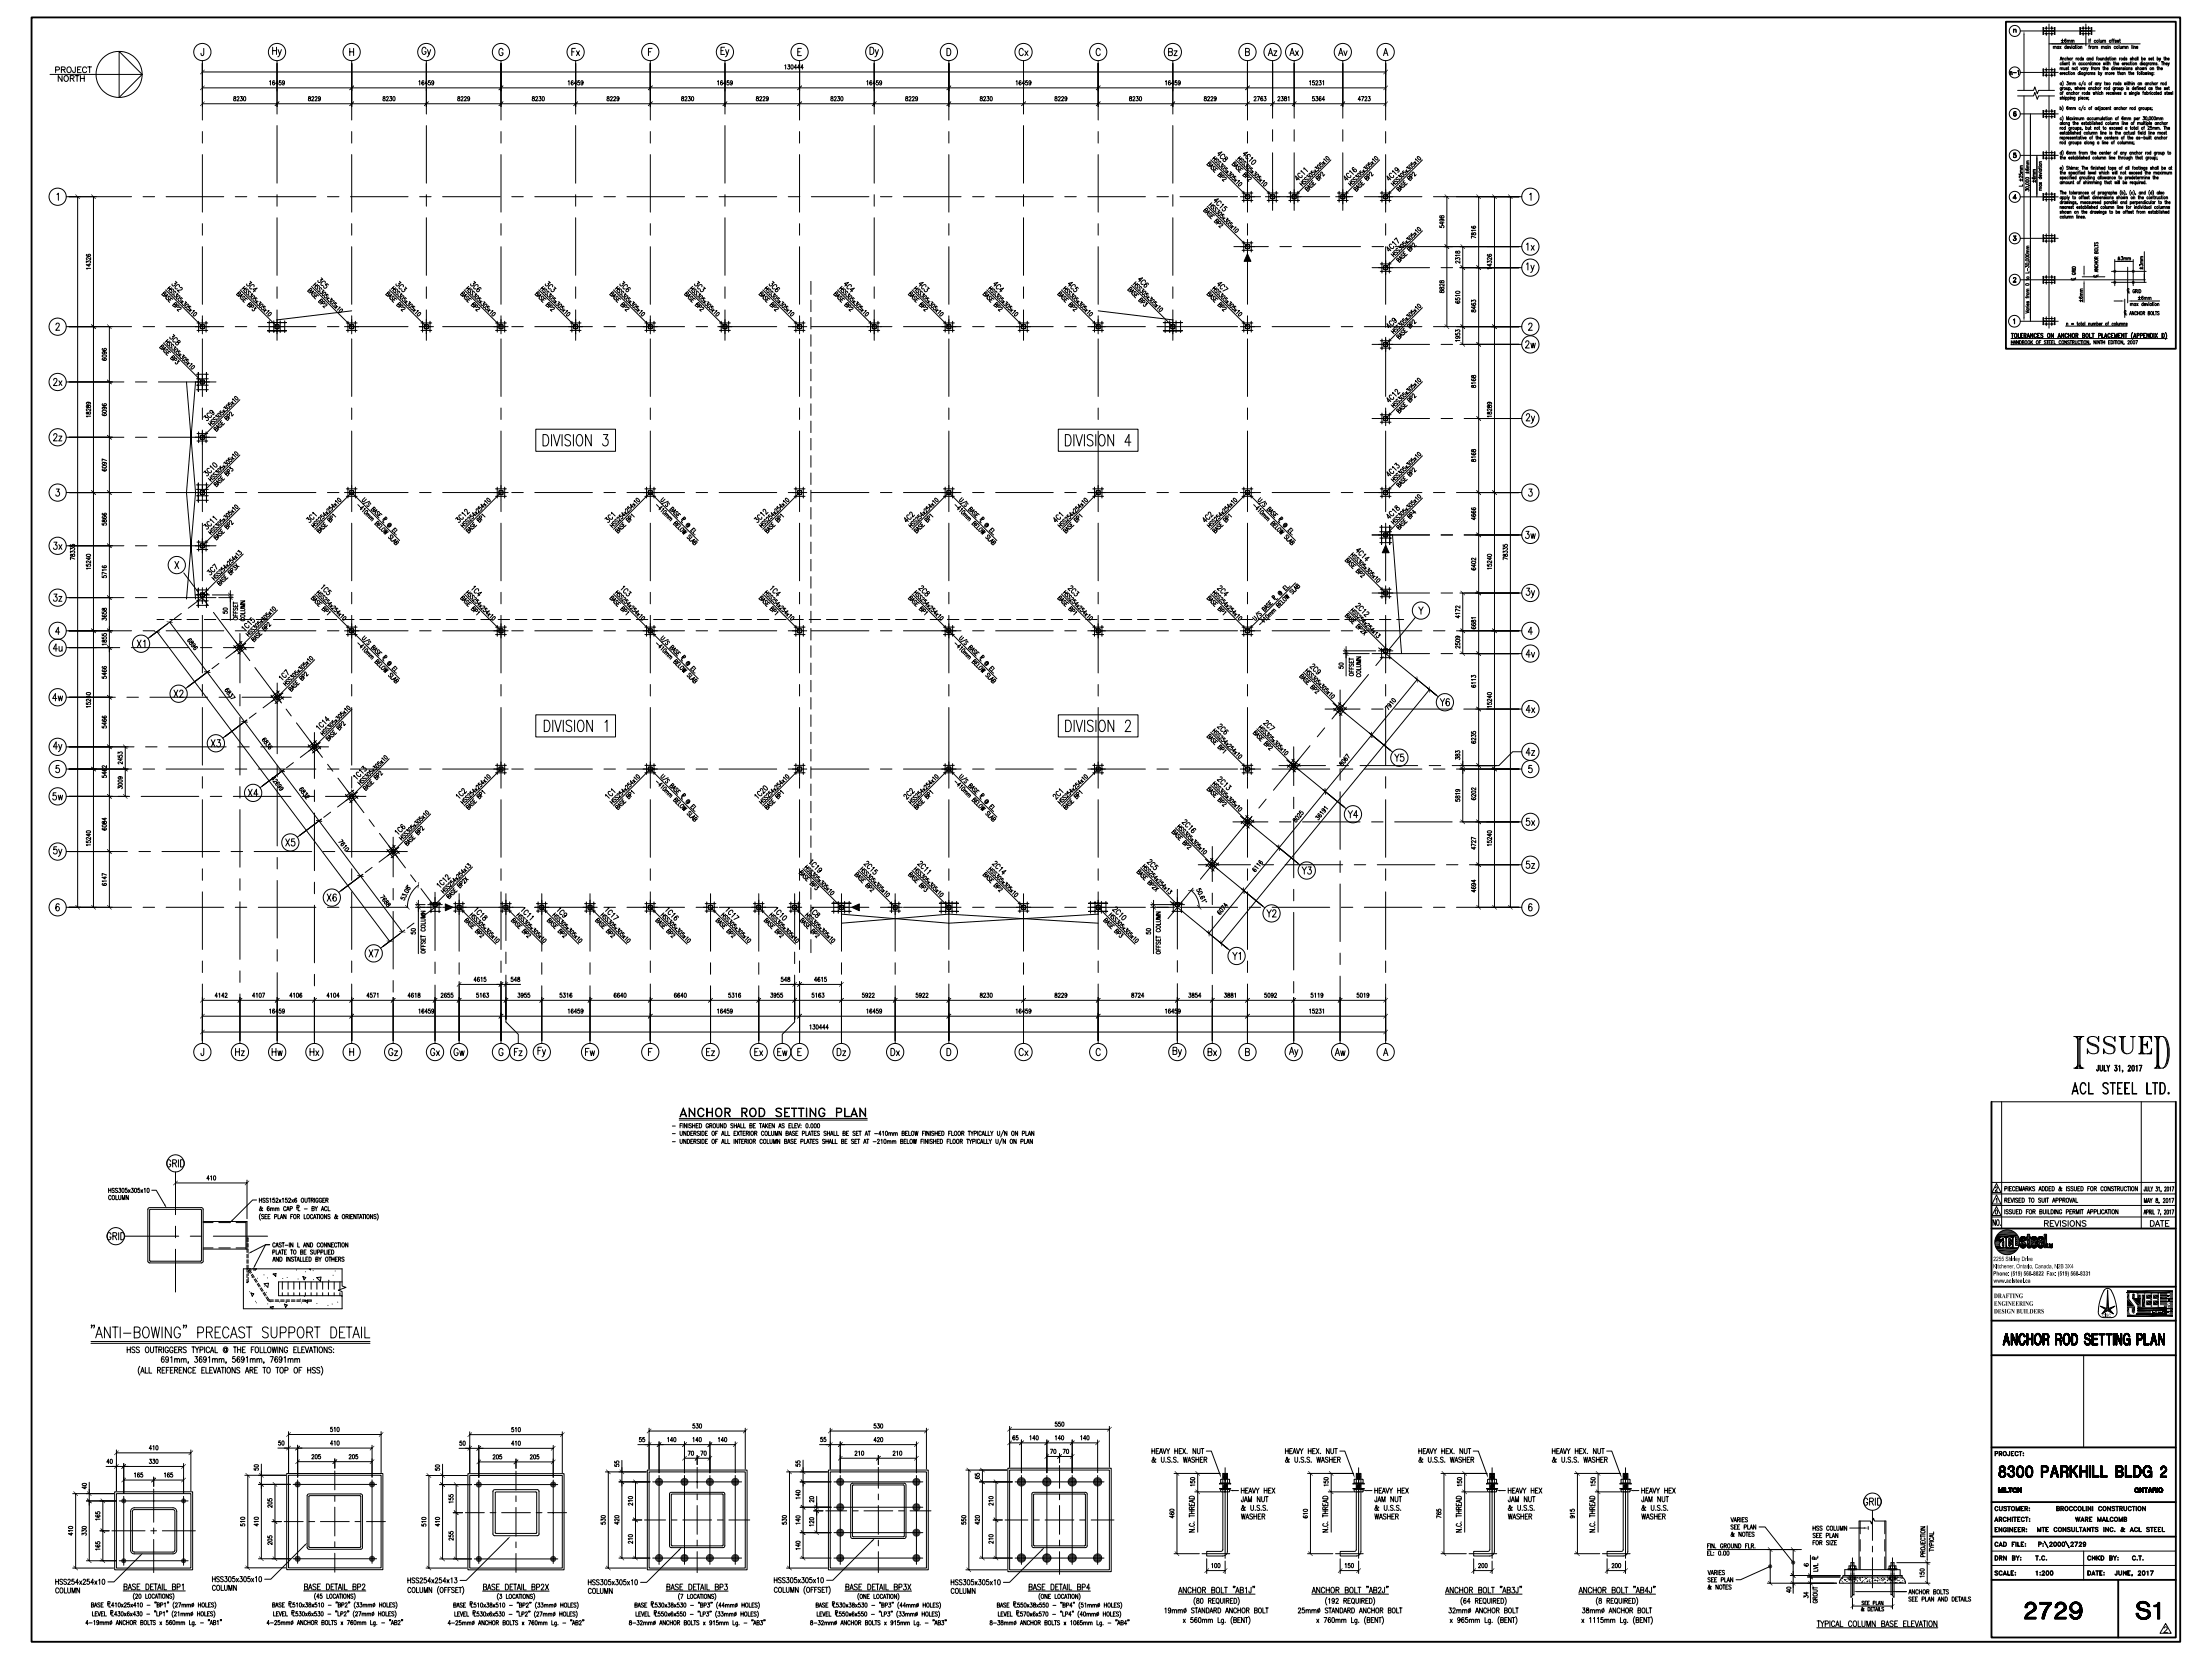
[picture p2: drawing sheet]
<svg xmlns="http://www.w3.org/2000/svg" width="1219mm" height="914mm" viewBox="0 0 1219 914" stroke-linecap="round" stroke-linejoin="round" font-family="sans-serif">
<defs><g id="words">
<text font-size="15.9" x="838" y="481">69</text>
<g font-size="15.5">
<text x="26" y="389">6w)</text>
<text x="48" y="396">—</text>
<text x="793" y="396">v</text>
<text x="794" y="393">Y6</text>
<text x="820" y="396">—</text>
<text x="838" y="396">69</text>
</g>
<g font-size="13.8">
<text x="231" y="506" transform="rotate(1 231 506)">g</text>
<text x="636" y="510" transform="rotate(1 636 510)">E</text>
<text x="1142" y="581">HSSUE</text>
</g>
<text font-size="13.1" x="1115" y="892">2729</text>
<g font-size="12.7">
<text x="26" y="429">6)</text>
<text x="56" y="429">8</text>
<text x="841" y="429">5</text>
</g>
<g font-size="12.3">
<text x="26" y="416">O)</text>
<text x="64" y="417">n</text>
<text x="801" y="421">P</text>
<text x="839" y="421">3</text>
<text x="1177" y="893" transform="rotate(-2 1177 893)">31</text>
<text x="1190" y="900">A</text>
</g>
<g font-size="11.6">
<text x="56" y="458">8</text>
<text x="838" y="458">69</text>
</g>
<g font-size="11.3">
<text x="26" y="276">E)</text>
<text x="525" y="276">—</text>
<text x="838" y="276">6)</text>
<text x="26" y="505">G)</text>
<text x="236" y="505">,</text>
<text x="838" y="505">6)</text>
</g>
<g font-size="10.9">
<text x="26" y="113">G)</text>
<text x="697" y="113">-</text>
<text x="838" y="113">G)</text>
</g>
<g font-size="10.6">
<text x="47" y="149">8</text>
<text x="801" y="152">N</text>
<text x="819" y="152">3</text>
<text x="838" y="152">02)</text>
<text x="26" y="474">ED</text>
</g>
<g font-size="9.5">
<text x="1106" y="181">G)</text>
<text x="56" y="258">a</text>
<text x="810" y="255">8</text>
</g>
<g font-size="9.2">
<text x="1164" y="150">fl</text>
<text x="636" y="524" transform="rotate(-1 636 524)">E</text>
<text x="231" y="529" transform="rotate(-1 231 529)">E</text>
<text x="1142" y="603">ACLSTEELLTD.</text>
<text x="1104" y="742">ANCHORRODSETTINGPLAN</text>
<text x="1101" y="815">8300 PARKHILLBLDG2</text>
</g>
<g font-size="8.8">
<text x="1114" y="19" transform="rotate(-90 1114 19)">(=9</text>
<text x="1114" y="42" transform="rotate(-90 1114 42)">G)</text>
<text x="1114" y="64" transform="rotate(-90 1114 64)">G)</text>
<text x="1114" y="131" transform="rotate(-90 1114 131)">@</text>
<text x="1114" y="155" transform="rotate(-90 1114 155)">®</text>
</g>
<g font-size="8.1">
<text x="216" y="515">&gt;42.</text>
<text x="232" y="515">2</text>
<text x="636" y="515">8</text>
</g>
<g font-size="7.8">
<text x="1113" y="86" transform="rotate(-90 1113 86)">@</text>
<text x="1113" y="110" transform="rotate(-90 1113 110)">G)</text>
</g>
<g font-size="7.4">
<text x="665" y="94">28%</text>
<text x="687" y="94">f</text>
<text x="802" y="170">‘°</text>
<text x="811" y="170">3</text>
<text x="27" y="246">@</text>
<text x="299" y="246">DIVISION3</text>
<text x="586" y="246">DIVISION4</text>
<text x="56" y="370">8</text>
<text x="545" y="371">«2</text>
<text x="56" y="403">P</text>
<text x="299" y="403">DIVISIONI</text>
<text x="587" y="403">DIVISION2</text>
<text x="810" y="403">m</text>
<text x="161" y="820">O</text>
<text x="203" y="820">c</text>
<text x="261" y="820">i</text>
<text x="303" y="820">e</text>
<text x="375" y="820">i</text>
<text x="389" y="820">6</text>
<text x="403" y="820">6</text>
<text x="537" y="819">‘°</text>
<text x="559" y="819">0</text>
<text x="574" y="819">6</text>
<text x="588" y="819">C</text>
<text x="602" y="819">G</text>
<text x="655" y="819">E</text>
<text x="729" y="819">S</text>
<text x="803" y="819">S</text>
</g>
<g font-size="7.1">
<text x="47" y="227">§</text>
<text x="56" y="227">§</text>
<text x="819" y="225">§</text>
<text x="530" y="365">”2&amp;0</text>
<text x="838" y="365">@</text>
<text x="53" y="738">ANTI—BOWINO PRECAST SUPPORT DETAIL</text>
</g>
<g font-size="6.7">
<text x="297" y="161">’9‘?)</text>
<text x="380" y="161">2%];</text>
<text x="462" y="161">4707</text>
<text x="793" y="161">g</text>
<text x="802" y="161">C</text>
</g>
<g font-size="6.4">
<text x="793" y="126">E</text>
<text x="811" y="126">8</text>
<text x="47" y="466">2</text>
<text x="811" y="466">s</text>
<text x="820" y="466">2</text>
<text x="147" y="828">g</text>
<text x="247" y="828">2</text>
<text x="346" y="828">g</text>
<text x="545" y="828">g</text>
<text x="655" y="828">g</text>
<text x="684" y="828">JAMNUT</text>
<text x="729" y="828">g</text>
<text x="757" y="828">JAMNUT</text>
<text x="802" y="828">g</text>
<text x="831" y="828">JAMNUT</text>
<text x="644" y="833">o</text>
<text x="655" y="833">%</text>
<text x="718" y="833">o</text>
<text x="728" y="833">%</text>
<text x="802" y="833">%</text>
</g>
<g font-size="6.3">
<text x="844" y="330">Y</text>
<text x="500" y="332">&lt;2n9;</text>
</g>
<g font-size="6">
<text x="56" y="192">m</text>
<text x="317" y="188">I</text>
<text x="399" y="188">I</text>
<text x="523" y="188">'</text>
<text x="802" y="188">a</text>
<text x="840" y="192">2w</text>
<text x="498" y="288">69%19‘?‘</text>
<text x="540" y="288">a</text>
<text x="810" y="287">3</text>
<text x="56" y="289">§</text>
<text x="47" y="463">E</text>
<text x="819" y="463">E</text>
<text x="56" y="488">E</text>
<text x="811" y="488">S</text>
<text x="147" y="849">n</text>
<text x="247" y="849">2</text>
<text x="346" y="849">2</text>
<text x="545" y="849">2</text>
<text x="945" y="879">NOTES</text>
<text x="984" y="879">3</text>
<text x="999" y="879">'2</text>
<text x="1052" y="879">ANCHORBOLTS</text>
<text x="658" y="884">(80REQUIRED)</text>
<text x="730" y="884">(192REQUIRED)</text>
<text x="805" y="884">(64REQUIRED)</text>
<text x="879" y="884">(8REQUIRED)</text>
<text x="642" y="889">19mm¢STANDARDANCHORBOLT</text>
<text x="715" y="889">25mm¢STANDARDANCHORBOLT</text>
<text x="798" y="889">32mm¢ANCHORBOLT</text>
<text x="872" y="889">58mm¢ANCHORBOLT</text>
<text x="725" y="894">x760mmLg.(BENT)</text>
<text x="799" y="894">x965mmLg.(BENT)</text>
<text x="872" y="894">x1115mmLg.(BENT)</text>
</g>
<g font-size="5.6">
<text x="1163" y="158">+</text>
<text x="1175" y="158">f</text>
<text x="56" y="199">§</text>
<text x="544" y="300">‘8</text>
<text x="47" y="314">2</text>
<text x="811" y="314">g</text>
<text x="819" y="314">2</text>
<text x="446" y="567">150444</text>
<text x="375" y="616">ANCHOR</text>
<text x="408" y="616">ROD</text>
<text x="427" y="616">SETTING</text>
<text x="460" y="616">PLAN</text>
<text x="171" y="806">205</text>
<text x="192" y="806">205</text>
<text x="271" y="806">205</text>
<text x="292" y="806">205</text>
<text x="338" y="806">2</text>
<text x="582" y="806">1</text>
<text x="634" y="806">&amp;U.S.S.WASHER\</text>
<text x="708" y="806">86USS.WASHER\</text>
<text x="782" y="806">8cU.S.S.WASHER\</text>
<text x="954" y="839">VARIES</text>
<text x="941" y="857">EL:0.00</text>
<text x="941" y="853">FIN.GROUNDFLR.</text>
<text x="999" y="853">FOR</text>
<text x="1058" y="857">E</text>
<text x="1058" y="853">g</text>
<text x="1063" y="853">E</text>
<text x="941" y="868">VARIES /</text>
<text x="999" y="868">-'</text>
<text x="1020" y="868">II</text>
<text x="1042" y="868">I.</text>
<text x="1058" y="868">5</text>
<text x="941" y="872">SEEPLAN</text>
<text x="994" y="883">&quot;’</text>
<text x="999" y="883">g</text>
<text x="1052" y="883">SEEPLANANDDETAILS</text>
<text x="652" y="894">x560mmLg.(BENT)</text>
</g>
<g font-size="5.3">
<text x="56" y="319">E</text>
<text x="135" y="707">IJ</text>
<text x="174" y="707">V</text>
<text x="182" y="789">510</text>
<text x="282" y="789">510</text>
<text x="379" y="801">70 7o</text>
<text x="579" y="801">70V70</text>
<text x="634" y="801">HEAVYHEX.NUT</text>
<text x="708" y="801">HEAVYHEX.NUT</text>
<text x="782" y="801">HEAVYHEX.NUT</text>
<text x="855" y="801">HEAWHEX.NUT</text>
<text x="855" y="806">&amp; U.S.S.WASHER\</text>
<text x="876" y="828">g</text>
<text x="904" y="823">HEAVYHEX</text>
<text x="905" y="828">JAMNUT</text>
<text x="876" y="833">%</text>
<text x="904" y="833">&amp; U.S.S.</text>
<text x="132" y="838">o</text>
<text x="140" y="838">o</text>
<text x="150" y="838">g</text>
<text x="232" y="838">o</text>
<text x="240" y="838">o</text>
<text x="251" y="838">T</text>
<text x="331" y="838">,9,</text>
<text x="338" y="838">8</text>
<text x="349" y="838">Ar</text>
<text x="530" y="838">g</text>
<text x="537" y="838">3</text>
<text x="547" y="838">Ar</text>
<text x="644" y="838">3</text>
<text x="684" y="838">WASHER</text>
<text x="718" y="838">5</text>
<text x="758" y="838">WASHER</text>
<text x="791" y="837">P</text>
<text x="831" y="837">WASHER</text>
<text x="865" y="837">a</text>
<text x="905" y="837">WASHER</text>
<text x="30" y="873">H88254x254x10</text>
<text x="117" y="874">H33305X305X1°—/</text>
<text x="224" y="874">H58254x254xi3/</text>
<text x="324" y="874">HSS505x505x10</text>
<text x="426" y="874">H33305x305xi0</text>
<text x="524" y="874">HSS505x505x10</text>
</g>
<g font-size="4.9">
<text x="680" y="103">&quot;70</text>
<text x="810" y="131">E</text>
<text x="56" y="338">8</text>
<text x="802" y="337">2</text>
<text x="1155" y="591">JULY31,2017</text>
<text x="1097" y="676">lNo.</text>
<text x="1126" y="676">REVISIONS</text>
<text x="1185" y="676">DATE</text>
<text x="954" y="844">SEEPLAN</text>
<text x="999" y="844">HSSCOLUMN———I</text>
<text x="1058" y="844">g</text>
<text x="73" y="881">(20LOCATIONS)</text>
<text x="173" y="881">(45LOCATIONS)</text>
<text x="274" y="881">(5LOCATIONS)</text>
<text x="374" y="881">(7LOCATIONS)</text>
<text x="472" y="881">(ONELOCATION)</text>
<text x="572" y="881">(ONELOCATION)</text>
<text x="50" y="886">BASEE41Ox25x410—'BP1'(27mm¢HOLES)</text>
<text x="150" y="886">BASEE510x58x510—”BP2&quot;(55mm¢HOLES)</text>
<text x="250" y="886">BASE</text>
<text x="281" y="886">—&quot;BP2'(55mm¢HOLES)</text>
<text x="350" y="886">BASE</text>
<text x="380" y="886">—&quot;BP5&quot;(44mm¢HOLES)</text>
<text x="449" y="886">BASEE550x58x550—”BP5”(44mm¢HOLES)</text>
<text x="549" y="886">BASEE550X38X550—&quot;BP4&quot;(51mm¢HOLES)</text>
<text x="51" y="891">LEVELE450x6x450—”LP1”(21mm¢HOLES)</text>
<text x="150" y="891">LEVELE530x6x530—”LP2”(27mm¢HOLES)</text>
<text x="250" y="891">LEVELE550x6x550—&quot;LP2&quot;(27mm¢HOLES)</text>
<text x="350" y="891">LEVELE550x6x550—”LP5&quot;(55mm¢HOLES)</text>
<text x="450" y="891">LEVELH1550x6x550—&quot;LP5&quot;(55mm¢HOLES)</text>
<text x="550" y="891">LEVELE570x6x570—'LP4&quot;(40mm¢HOLES)</text>
<text x="47" y="896">4—19mm¢ANCHORBOLTSx560mmLg.—”AB1”</text>
<text x="147" y="896">4—25mm¢ANCHORBOLTSx760mmLg.—&quot;AB2&quot;</text>
<text x="346" y="896">8—52mm¢ANCHORBOLTSx 915mmLg.—'AB5&quot;</text>
<text x="446" y="896">8—52mm¢ANCHORBOLTSx915mmLg.—”AB5”</text>
<text x="545" y="896">8—58mm¢ANCHORBOLTSx 1065mmLg.—'AB4&quot;</text>
</g>
<g font-size="4.8">
<text x="679" y="90">6’66</text>
<text x="298" y="166">&lt;12%</text>
<text x="380" y="166">&lt;18%</text>
<text x="463" y="166">@6620</text>
<text x="504" y="166">(\é’o’tb</text>
<text x="537" y="367">Q01»</text>
</g>
<g font-size="4.6">
<text x="148" y="47">16459</text>
<text x="230" y="47">16459</text>
<text x="312" y="47">16459</text>
<text x="395" y="47">16459</text>
<text x="477" y="47">16459</text>
<text x="559" y="47">16459</text>
<text x="642" y="47">16459</text>
<text x="721" y="47">15251</text>
<text x="128" y="56">8250</text>
<text x="170" y="56">8229</text>
<text x="211" y="56">8250</text>
<text x="252" y="56">8229</text>
<text x="293" y="56">8250</text>
<text x="334" y="56">8229</text>
<text x="375" y="56">8250</text>
<text x="416" y="56">8229</text>
<text x="458" y="56">8250</text>
<text x="499" y="56">8229</text>
<text x="540" y="56">8250</text>
<text x="581" y="56">8229</text>
<text x="622" y="56">8250</text>
<text x="663" y="56">8229</text>
<text x="691" y="56">2765</text>
<text x="704" y="56">2581</text>
<text x="723" y="56">5564</text>
<text x="748" y="56">4725</text>
<text x="509" y="283">'9</text>
<text x="811" y="283">8</text>
<text x="47" y="311">E</text>
<text x="811" y="311">S</text>
<text x="819" y="311">E</text>
<text x="828" y="311">&quot;</text>
<text x="503" y="328" transform="rotate(1 503 328)">4’ 0</text>
<text x="56" y="343">2</text>
<text x="811" y="343">a</text>
<text x="56" y="373">S</text>
<text x="543" y="373">m</text>
<text x="118" y="550">4142</text>
<text x="139" y="550">4107</text>
<text x="159" y="550">4106</text>
<text x="180" y="550">4104</text>
<text x="202" y="550">4571</text>
<text x="225" y="550">4618</text>
<text x="243" y="550">2655</text>
<text x="262" y="550">5165</text>
<text x="285" y="550">5955</text>
<text x="308" y="550">5516</text>
<text x="338" y="550">6640</text>
<text x="371" y="550">6640</text>
<text x="401" y="550">5516</text>
<text x="424" y="550">5955</text>
<text x="447" y="550">5165</text>
<text x="475" y="550">5922</text>
<text x="504" y="550">5922</text>
<text x="540" y="550">8250</text>
<text x="581" y="550">8229</text>
<text x="623" y="550">8724</text>
<text x="655" y="550">5854</text>
<text x="674" y="550">5881</text>
<text x="697" y="550">5092</text>
<text x="722" y="550">5119</text>
<text x="748" y="550">5019</text>
<text x="148" y="559">16459</text>
<text x="230" y="559">16459</text>
<text x="312" y="559">16459</text>
<text x="395" y="559">16459</text>
<text x="477" y="559">16459</text>
<text x="559" y="559">16459</text>
<text x="642" y="559">16459</text>
<text x="721" y="559">15251</text>
<text x="370" y="622">—FINISHEDGROUNDSHALLBETAKENASELEV:0.000</text>
<text x="370" y="626">—UNDERSIDEOFALLEXTERIORCOLUMNBASEPLATESSHALLBESET AT —41OmmBELOWFINISHEDFLOOR TYPICALLYU/N0NPLAN</text>
<text x="370" y="631">—UNDERSIDEOFALLINTERIORCOLUMNBASEPLATESSHALLBESET AT —210mmBELowFINISHEDFLOOR TYPICALLYU/NONPLAN</text>
<text x="114" y="651">410</text>
<text x="59" y="658">Hss505x505x10</text>
<text x="59" y="663">COLUMN</text>
<text x="143" y="663">HSS152X152x6OUTRIGGER</text>
<text x="143" y="672">(SEEPLANFORLOCATIONS&amp;ORIENTATIONS)</text>
<text x="143" y="667">8 6mmCAP</text>
<text x="168" y="667">—BY ACL</text>
<text x="150" y="688">CAST—INL ANDCONNECTION</text>
<text x="150" y="691">PLATEToBESUPPLIED</text>
<text x="150" y="695">ANDINSTALLEDBYOTHERS</text>
<text x="147" y="719">.G</text>
<text x="153" y="796">50</text>
<text x="182" y="796">410</text>
<text x="253" y="795">50</text>
<text x="282" y="795">410</text>
<text x="352" y="795">55</text>
<text x="367" y="795">140</text>
<text x="381" y="795">140</text>
<text x="395" y="795">140</text>
<text x="558" y="794">65</text>
<text x="567" y="794">140</text>
<text x="581" y="794">140</text>
<text x="595" y="794">140</text>
<text x="954" y="848">&amp; NOTES\</text>
<text x="999" y="848">SEEPLAN</text>
<text x="1058" y="848">5</text>
<text x="261" y="864">T</text>
<text x="303" y="864">E</text>
<text x="667" y="864">100</text>
<text x="741" y="864">150</text>
<text x="815" y="864">200</text>
<text x="1001" y="897">TYPICALCOLUMNBASEELEVATION</text>
</g>
<g font-size="4.2">
<text x="30" y="40">PROJECT / \</text>
<text x="432" y="38">150444</text>
<text x="811" y="491">g</text>
<text x="261" y="541">4615</text>
<text x="281" y="541">548</text>
<text x="430" y="542">548</text>
<text x="449" y="542">4615</text>
<text x="89" y="751">691mm, 3691mm, 5691mm, 7691mm</text>
<text x="870" y="878">ANCHORBOLT ”AB4J”</text>
</g>
<g font-size="3.9">
<text x="47" y="143">8</text>
<text x="802" y="143">:7:</text>
<text x="819" y="143">8</text>
<text x="811" y="210">8</text>
<text x="56" y="260">8</text>
<text x="530" y="285">02:1?“</text>
<text x="811" y="347">8</text>
<text x="64" y="431">8</text>
<text x="70" y="746">HSS OUTRIGGERSTYPICAL ©</text>
<text x="128" y="746">THE FOLLOWINGELEVATIONS:</text>
<text x="76" y="757">(ALL REFERENCEELEVATIONSARE TO TOP OF H88)</text>
<text x="247" y="896">4-25mm¢ANCHORBOLTSx 760mmLg. -</text>
<text x="314" y="896">'ABZ”</text>
</g>
<g font-size="3.7">
<text x="183" y="806">16</text>
<text x="283" y="807">16</text>
<text x="1006" y="851">3'25</text>
<text x="1014" y="873">2451+».</text>
</g>
<g font-size="3.5">
<text x="1126" y="19">I++l</text>
<text x="1126" y="42">I++I</text>
<text x="1126" y="65">I++I</text>
<text x="1126" y="88">I++l</text>
<text x="1126" y="111">I++I</text>
<text x="1126" y="133">I++I</text>
<text x="1126" y="156">I++I</text>
<text x="1126" y="179">I++I</text>
<text x="1108" y="186">TOLERANCES0N ANCHORBOLTPLACEMENT(APPENDIXD)</text>
<text x="56" y="290">Ln</text>
<text x="502" y="290">4W9</text>
<text x="535" y="290">6’</text>
<text x="509" y="339">I</text>
<text x="514" y="339">(&quot;I</text>
<text x="802" y="338">3</text>
<text x="1099" y="720">ENGINEERING</text>
<text x="1099" y="716">DRAFTING</text>
<text x="1099" y="724">DESIGN</text>
<text x="1111" y="724">BUILDERS</text>
<text x="1099" y="803">PROJECT:</text>
<text x="684" y="823">HEAW HEX</text>
<text x="757" y="823">HEAW HEX</text>
<text x="831" y="823">HEAW HEX</text>
<text x="1101" y="823">MILTON</text>
<text x="1176" y="823">ONTARIO</text>
<text x="1099" y="833">CUSTOMER:</text>
<text x="1133" y="833">BROCCOLINI CONSTRUCTION</text>
<text x="1099" y="839">ARCHITECT:</text>
<text x="1144" y="839">WARE MALCOMB</text>
<text x="1099" y="844">ENGINEER:</text>
<text x="1123" y="844">MTE CONSULTANTS INC. &amp; ACL STEEL</text>
<text x="1099" y="853">CAD FILE:</text>
<text x="1123" y="853">P:\2000\2729</text>
<text x="1099" y="860">DRN BY:</text>
<text x="1122" y="860">T.C.</text>
<text x="1150" y="860">CHKD BY:</text>
<text x="1175" y="860">C.T.</text>
<text x="1099" y="868">SCALE:</text>
<text x="1122" y="868">1:200</text>
<text x="1150" y="868">DATE:</text>
<text x="1166" y="868">JUNE, 2017</text>
</g>
<g font-size="3.4">
<text x="381" y="787">53°</text>
<text x="581" y="787">55°</text>
</g>
<g font-size="3.2">
<text x="1126" y="17">l++l</text>
<text x="1135" y="47">a) 3mmc/c of any tworodswithinananchorrod</text>
<text x="1135" y="61">b) 6mmc/c of adjacentanchorrodgroups:</text>
<text x="1126" y="85">l++l</text>
<text x="693" y="100">+70</text>
<text x="1135" y="107">Thetolerancesof pragraphs(b).(c). and(d) also</text>
<text x="1144" y="154" transform="rotate(-90 1144 154)">E GRID</text>
<text x="1156" y="152" transform="rotate(-90 1156 152)">; ANCHORBOLTS</text>
<text x="1171" y="174">L ANCHORBOLTS</text>
<text x="1126" y="177">l++l</text>
<text x="1154" y="190">NINTHEDTI'ION,2007</text>
<text x="512" y="279">“I?</text>
<text x="500" y="291">$65</text>
<text x="537" y="291">(‘2 0</text>
<text x="506" y="335">630%</text>
<text x="56" y="374">In</text>
<text x="1104" y="669">ISSUEDFOR BUILDINGPERMIT APPLICATION</text>
<text x="1181" y="669">APRIL7, 2017</text>
<text x="1099" y="695">2255ShirleyDrive</text>
<text x="139" y="701" transform="rotate(1 139 701)">-’</text>
<text x="1099" y="703">Phone:(519)568-8822Fax:(519)568-8331</text>
<text x="1099" y="707">www.ac|steel.ca</text>
<text x="888" y="864">200</text>
<text x="1026" y="885">SEEPLAN</text>
<text x="1025" y="888">&amp; DETAILS</text>
</g>
<g font-size="3">
<text x="527" y="281">7;</text>
<text x="1063" y="848">3'</text>
</g>
<g font-size="2.8">
<text x="1146" y="17">II++J</text>
<text x="1136" y="24">:I:6mm</text>
<text x="1146" y="19">II++I</text>
<text x="1151" y="24">If columoffset</text>
<text x="1131" y="27">max deviation from maincolumnline</text>
<text x="1135" y="36">clientin accordancewiththe erectiondiagrams.They</text>
<text x="1135" y="33">Anchorrodsand foundationrodsshallbe set by the</text>
<text x="1126" y="40">I++I</text>
<text x="1135" y="39">mustnot varyfromthedimensionsshownon the</text>
<text x="1135" y="41">erectiondiagramsby morethanthe following:</text>
<text x="1135" y="50">group,whereanchorrod groupis defnedas the set</text>
<text x="1135" y="52">of anchorrodswhichweavesa singlefabricatedsteel</text>
<text x="1178" y="50">i</text>
<text x="1135" y="55">shippingpiece;</text>
<text x="1126" y="62">I++I</text>
<text x="1135" y="66">c? Maximumaccumulationof 6mm</text>
<text x="1135" y="69">aongthe establishedcolumnline0</text>
<text x="1178" y="69">multipleanchor</text>
<text x="1178" y="66">r 30,000mm</text>
<text x="1135" y="77">representativeof the centersof the as—builtanchor</text>
<text x="1135" y="74">estabishedcolumnlineis the actualfeldlinemost</text>
<text x="1178" y="74">i</text>
<text x="1135" y="80">rod groupsalonga lineof columns;</text>
<text x="671" y="86" transform="rotate(1 671 86)">7</text>
<text x="685" y="86" transform="rotate(1 685 86)">7</text>
<text x="1135" y="85">I2 6mm fromthe center of any anchorrod groupto</text>
<text x="1137" y="88">e establishedcolumnlinethroughthat group;</text>
<text x="1118" y="96" transform="rotate(-90 1118 96)">:I:6mm</text>
<text x="1135" y="94">EAShims:Thefnishedtopsof all footingsshallbe at</text>
<text x="1152" y="94">i</text>
<text x="1135" y="102">amount</text>
<text x="1135" y="99">spec‘Iedogroutingallowanceto predeterrninethe</text>
<text x="1137" y="96">e s ec'riiedlevelwhichwillnot exceedthe maximum</text>
<text x="1148" y="102">shimmingthat willbe required.</text>
<text x="1115" y="102" transform="rotate(-90 1115 102)">L :I:25mm</text>
<text x="1118" y="105" transform="rotate(-90 1118 105)">30,000</text>
<text x="1125" y="104" transform="rotate(-90 1125 104)">max deviation</text>
<text x="1126" y="108">I++I</text>
<text x="1135" y="112">drawin, measureedparalleland perpendicular to the</text>
<text x="1135" y="110">applyto offsetdimensionsshownon the contruction</text>
<text x="1135" y="115">nea</text>
<text x="1135" y="118">shownon the drawingsto be offset fromestablished</text>
<text x="1144" y="115">establishedcolumnlinefor individualcolumns</text>
<text x="1135" y="120">columnlines.</text>
<text x="1126" y="131">I++I</text>
<text x="1167" y="143">:l:3mm</text>
<text x="1118" y="153" transform="rotate(-90 1118 153)">o L—30,000mm</text>
<text x="1126" y="154">|++I</text>
<text x="1173" y="162">E GRID</text>
<text x="1178" y="165">:I:6mm</text>
<text x="1118" y="172" transform="rotate(-90 1118 172)">Variesfrom 0</text>
<text x="1174" y="169">max deviation</text>
<text x="1139" y="180">n = totalnumber of columns</text>
<text x="29" y="359">4 U</text>
<text x="65" y="419">E</text>
<text x="1097" y="657">A</text>
<text x="1105" y="657">PIECEMARKSADDED 8: ISSUED FOR CONSTRUCTION</text>
<text x="1182" y="657">JULY31, 2017</text>
<text x="1105" y="663">REVISED TO SUIT APPROVAL</text>
<text x="1181" y="663">MAY8, 2017</text>
<text x="1099" y="699">Kitchener,Ontario,Canada,NZB3X4</text>
<text x="68" y="876">BASE</text>
<text x="117" y="876">COLUMN</text>
<text x="167" y="876">BASE</text>
<text x="241" y="876">(OFFSET)</text>
<text x="266" y="876">BASE</text>
<text x="367" y="876">BASE</text>
<text x="443" y="876">(OFFSET)</text>
<text x="466" y="876">BASE</text>
<text x="567" y="876">BASE</text>
<text x="679" y="876">” A B I J ”</text>
<text x="753" y="876">”ABZJ”</text>
</g>
<g font-size="2.5">
<text x="1135" y="72">rod</text>
<text x="1141" y="72">roups, but not to exceeda total of 25mm. The</text>
<text x="136" y="699">IL</text>
<text x="135" y="704">|</text>
<text x="50" y="732">, 2</text>
<text x="101" y="732">’ 2</text>
<text x="672" y="815">\</text>
<text x="745" y="815">I</text>
<text x="819" y="815">\</text>
<text x="893" y="815">\</text>
</g>
</g></defs>
<g fill="none" stroke="#000" stroke-width=".55">
<path d="M1114 17h41M1116 19v31M1126 15h.1M1126 19h.1M1126 17v-2v4v-2M1126 17h.1M1127 17h5M1127 16h5M1127 19h5M1128 15v5M1129 13v37M1131 15v5"/>
<path d="M1132 17h.1M1132 17l1-2v4l-1-2M1132 15h.1M1132 19h.1M1133 15h.1M1133 19h.1M1146 15h.1M1146 19h.1M1147 17l-1-2v4l1-2M1147 15h.1M1147 17h.1M1147 19h.1"/>
<path d="M1147 17h5M1147 16h5M1147 19h5M1148 15v5M1150 13v12M1151 15v5M1152 17h1M1153 17v-2v4v-2M1153 17h-1M1153 15h.1M1153 17h.1M1153 19h.1"/>
<path d="M66 28l12 13-12 13zM112 33v33M112 40h652M112 27v3h-1v-1M150 28h2M150 26v4M152 26v4M153 33v30M153 27l1 3 1-3M154 30l-1 1M193 27v4M193 29h2"/>
<path d="M194 33v33M195 27v4M235 27a1.2 1.2 0 0 0-2-1 1.2 1.2 0 0 0 0 2 1.2 1.2 0 0 0 1 2 1.2 1.2 0 0 0 1-2h-1M235 33v30M236 27v3l1-3M236 30l-1 1M276 33v33M277 28a1.2 1.2 0 0 0-1-1 1.2 1.2 0 0 0-1 1v1a1.2 1.2 0 0 0 1 2 1.2 1.2 0 0 0 1-2M315 29h1M317 27h-2v4M317 33v30M318 28l1 3"/>
<path d="M319 28l-1 3M357 29h2M358 33v33M359 27h-2v4M397 28h2M399 26h-2v4h2M400 33v30M400 27l1 3 1-3M401 30l-1 1M440 29h1M441 33v33M442 27h-2v4h2"/>
<path d="M480 26a2 2 0 0 1 2 2 2 2 0 0 1-2 2zM482 33v30M482 27l1 3 1-3M483 30l-1 1M522 27a2 2 0 0 1 2 2 2 2 0 0 1-2 2zM523 33v33M564 28a1.2 1.2 0 0 0-1-1 1.2 1.2 0 0 0-1 1v1a1.2 1.2 0 0 0 1 2 1.2 1.2 0 0 0 1-1M564 33v30M565 28l2 3M567 28l-2 3M605 33v33M606 28a1.2 1.2 0 0 0-1-1 1.2 1.2 0 0 0-1 1v1a1.2 1.2 0 0 0 1 2 1.2 1.2 0 0 0 1-1"/>
<path d="M644 29l2-1v-1h-2v4l2-1v-1h-1M646 33v30M647 28h2l-2 3h2M687 29l1-1 1-1h-2v4l2-1v-1h-1M688 33v33M699 31l1-4 1 4M700 29h1M701 33v32M702 28h2l-2 3h2M711 31l1-4 1 4M711 29h2M713 33v32"/>
<path d="M714 28l2 3M716 28l-2 3M738 31l1-4 1 4M738 29h2M740 33v32M741 28l1 3v-3M763 31l1-4 1 4M763 29h1M764 33v33M1114 40h20M1126 38h.1M1126 40v-2v4v-2"/>
<path d="M1126 40h.1M1127 38h5M1128 37v5M1129 24h51M1131 37v5M1132 40h.1M1132 40h-5M1132 40l1-2v4l-1-2M1132 38h.1M1133 38h.1M28 41h50M34 42v3l-2-3v3"/>
<path d="M39 43h2v-1h-2v3M40 43l1 2M41 42h3M43 42v3M44 42v3M44 43h2M46 42v3M112 48h652M112 57h652M1112 53h9l1-2 1 4 1-2h8M1112 50h9l1-2 1 4 1-2h8M1116 53v122"/>
<path d="M1126 42h.1M1127 41h5M1129 53v128M1132 42h.1M1133 42h.1M112 73v6M153 69v32M194 73v6M235 69v32M276 73v6M317 69v32M358 73v6"/>
<path d="M400 69v32M441 73v6M482 69v32M523 73v6M564 69v32M605 73v6M646 69v32M688 73v6M701 71v7M713 71v7M740 71v7M764 73v6"/>
<path d="M1114 63h20M1119 63v114M1126 61h.1M1126 65h.1M1126 62v-1v4v-2M1126 62h.1M1126 63h.1M1127 61h5M1127 64h5M1128 60v5M1131 60v5M1132 63h.1"/>
<path d="M1132 63h-5M1132 62l1-1v4l-1-2M1132 62v1M1132 61h.1M1132 62h.1M1132 65h.1M1133 61h.1M1133 65h.1M1135 76v1M1141 70v2h-1M1141 70l-1 1h1M1176 68h.1"/>
<path d="M1176 65h1v1h-1M1176 65v2M1178 65v1M1178 68v1M1194 73h.1M112 85v32M194 85v32M276 85v32M358 85v32M441 85v32M523 85v32M605 85v32"/>
<path d="M667 88l21 20M672 96h1h1l-1-1-2 2h1l1-1M673 97l1 1 1-1-1-1-2 2M675 86a.8 .8 0 0 0 0-1 1 1 0 0 0-2 0v1a.9 .9 0 0 0 0 1 .9 .9 0 0 0 1 0M675 98h1v1h-2v1M678 95h1l-1 1a.7 .7 0 0 1-1 1 .7 .7 0 0 1 0-1M678 97l2-1a1.2 1.2 0 0 1-1 1 1.2 1.2 0 0 1-1 0zM680 92l2-1-1 2M681 88l20 20M681 98v-1l-1 1a.7 .7 0 0 1 1 0 .7 .7 0 0 1-1 1 .7 .7 0 0 1-1-1M683 93l1 1M684 92h-1v1a.7 .7 0 0 1-1 1 .6 .6 0 0 1 0-1"/>
<path d="M685 93h-1l-1 1v1M686 96h1v-1l-2 2h1v-1M687 97l1 1 1-1-1-1-2 2M688 85v32M689 98l1 1h-3l1 1M689 86a.8 .8 0 0 0 0-1 .8 .8 0 0 0-1 0l-1 1a.8 .8 0 0 0 0 1 .8 .8 0 0 0 1 0M692 95h1l-1 1a.7 .7 0 0 1-1 1 .7 .7 0 0 1 0-1M692 97l2-1a1.2 1.2 0 0 1-1 1 1.2 1.2 0 0 1-1 0zM695 98l-1-1v1a.7 .7 0 0 1 0 1 .7 .7 0 0 1-1-1M701 84v32M713 84v32M716 98l-1 1-1-2 2 2"/>
<path d="M717 96a1 1 0 0 0-2 0 .8 .8 0 0 0 1 1v1a.8 .8 0 0 0 1 0 .8 .8 0 0 0 1-1M717 95v-1l2 2M719 99l-1 1h1a.7 .7 0 0 1 1 1 .6 .6 0 0 1-1 0M719 93v-1l2 3M720 98l-1 1h2v1h-1M720 97l1-1v1a.7 .7 0 0 1 1 1 .7 .7 0 0 1-1 1M722 96a1.2 1.2 0 0 1 1 0 1.2 1.2 0 0 1 0 1l-1-1zM723 94v1v1a.7 .7 0 0 1 1-1 .7 .7 0 0 1 1 1 .7 .7 0 0 1-1 0M724 99l-1 1 1 2 1-1M724 94l2 1M725 92l1 1a.7 .7 0 0 1 1 0 .7 .7 0 0 1-1 1M725 94v1"/>
<path d="M726 91h1a1.2 1.2 0 0 1 1 0 1.2 1.2 0 0 1 0 2l-1-1zM727 98v1v1l-2-2 1-1 1 1-1 1M727 97h1l-1-1-1 1 2 1M728 89l-1 1 1 1a.7 .7 0 0 1 1-1 .7 .7 0 0 1 0 1 .7 .7 0 0 1-1 1M728 96v-1a.6 .6 0 0 1 1 0 .6 .6 0 0 1 0 1v1l1-1M729 90h2M729 89l1 2M730 88l1 1M731 86a1.2 1.2 0 0 1 1 1 1.2 1.2 0 0 1 0 1zM734 88l-21 20M740 84v32M743 98l-1 1-1-2 2 2"/>
<path d="M743 96a.8 .8 0 0 0-1 0 .8 .8 0 0 0 0 1l1 1a.9 .9 0 0 0 1 0 .9 .9 0 0 0 0-1M744 95v-1l2 2M745 99a.6 .6 0 0 0 0 1h2l-1 1M746 92a1.3 1.3 0 0 0 0 2 1.3 1.3 0 0 0 2 0 .8 .8 0 0 0-1-1 .8 .8 0 0 0-1 1M747 98l-1 1h1a.6 .6 0 0 1 1 0 .7 .7 0 0 1-1 1M747 97l1-1v1a.7 .7 0 0 1 1 1 .7 .7 0 0 1-1 1M748 96l1-1a1.2 1.2 0 0 1 1 1 1.2 1.2 0 0 1 0 1l-2-1zM750 94l-1 1 1 1a.7 .7 0 0 1 1-1 .7 .7 0 0 1 0 1M750 99v1l1 2 1-1M751 94l2 1M752 92l1 1a.7 .7 0 0 1 1 0 .7 .7 0 0 1-1 1M752 94v1"/>
<path d="M753 91a1.2 1.2 0 0 1 1 0 1.2 1.2 0 0 1 0 2zM753 98h1v1v1l-2-2 1-1v1v1M754 97h1l-1-1-1 1 2 1M755 89l-1 1 1 1a.7 .7 0 0 1 0-1 .7 .7 0 0 1 1 1 .7 .7 0 0 1-1 1M755 96v-1a.6 .6 0 0 1 1 0 .6 .6 0 0 1 0 1v1l1-1M756 90h1M756 89l1 2M757 88l1 1M758 86a1.2 1.2 0 0 1 1 1 1.2 1.2 0 0 1 0 1h-1zM760 88l-20 20M764 85v32M766 98l-1 1v-2l2 2"/>
<path d="M767 96a.8 .8 0 0 0-1 0 .8 .8 0 0 0 0 1l1 1a.9 .9 0 0 0 1 0 .9 .9 0 0 0 0-1M768 95v-1l2 2M769 99h-1v1h2l-1 1M770 93v1a.8 .8 0 0 1-1-1 .8 .8 0 0 1 1-1l1 2-1 1M770 98l-1 1h3l-1 1M771 97v-1v1a1.1 1.1 0 0 1 2 1 .7 .7 0 0 1-1 1M772 96v-1a1.2 1.2 0 0 1 2 1 1.2 1.2 0 0 1-1 1l-1-1zM774 94l-1 1 1 1a.7 .7 0 0 1 0-1 .7 .7 0 0 1 1 1 .7 .7 0 0 1-1 0M774 99l-1 1 2 2 1-1M775 94l1 1M775 92h1v1a.7 .7 0 0 1 1 0 .7 .7 0 0 1-1 1M777 91a1.2 1.2 0 0 1 1 0 1.2 1.2 0 0 1 0 2z"/>
<path d="M777 98l1 1-1 1-1-2 1-1v1l-1 1M778 97v-1l-1 1 2 1M778 89v1v1a.7 .7 0 0 1 1-1 .7 .7 0 0 1 1 1 .7 .7 0 0 1-1 1M779 96l-1-1a.6 .6 0 0 1 1 0 .7 .7 0 0 1 1 1v1l1-1M779 90h2M780 89v2M780 88l2 1M781 86a1.2 1.2 0 0 1 2 1 1.2 1.2 0 0 1 0 1l-2-1zM784 88l-20 20M1114 86h20M1120 100h2M1120 98a.9 .9 0 0 0 1 1 .9 .9 0 0 0 1-1h-1v1"/>
<path d="M1121 97h1M1121 95h1M1121 99v2M1122 99v2M1122 96h-1v1M1122 96h-1M1122 94h-1v1M1122 93h-1v1M1123 86v22M1126 84h.1M1126 87v1M1126 85v-1v4v-2"/>
<path d="M1126 85h.1M1127 86h5M1127 84h5M1127 87h5M1128 83v5M1131 83v5M1132 86h.1M1132 85l1-1v4l-1-2M1132 85v1M1132 84h.1M1132 85h.1M1132 87v1"/>
<path d="M1133 84h.1M1133 87v1M1135 87h1M1135 95h1M1136 86v2M1136 94v2M1136 87h1v1M1136 95h1v1M1147 100l-1 1M37 108h36M43 108v392M52 108v392"/>
<path d="M79 108h6M92 108h31M130 108h6M142 108h32M153 107v7M180 108h7M193 108h32M231 108h7M235 107v7M244 108h32M282 108h6M295 108h32"/>
<path d="M317 107v7M333 108h6M346 108h31M384 108h6M396 108h32M400 107v7M434 108h7M447 108h32M482 107v7M485 108h7M498 108h32M536 108h6"/>
<path d="M549 108h32M564 107v7M587 108h6M600 108h31M638 108h6M646 107v7M650 108h32M664 115l1 1 1-1h-1l-2 1 1 1 1-1M664 117l3-1-2 2M665 117l1 1M665 114l23 22M667 113h1"/>
<path d="M668 119h.1M668 118l-1-1v2l-1-1M668 112l-2 1M669 113l-2 1M669 119v-1l-2 2 1 1M670 114l-1-1v2h-1v-1M671 111l-2-1h2l-2 2M671 115l-1-1v2a.7 .7 0 0 1-1 1 .6 .6 0 0 1 0-1M672 116h-1l1 1a.7 .7 0 0 1-1 1 .7 .7 0 0 1-1-1M672 118l1-1a1.1 1.1 0 0 1 0 1 1.1 1.1 0 0 1-2 0zM673 112a.8 .8 0 0 0 0-1 1 1 0 0 0-2 0v1a.8 .8 0 0 0 0 1 .8 .8 0 0 0 1 0M674 113l-2 2"/>
<path d="M675 120l-1 1M675 119l-1-1-1 1a.7 .7 0 0 1 1 0 .7 .7 0 0 1-1 1 .7 .7 0 0 1 0-1M676 114l-1 1a.8 .8 0 0 1-1 1 .8 .8 0 0 1 0-1M684 108h11M685 106h6M685 110h6M686 105v6M687 107h2v3h-2zM687 107h2v2h-2zM690 105v6M697 101h1a1.1 1.1 0 0 1 0 1 1.1 1.1 0 0 1-2 0zM697 108h36"/>
<path d="M698 106h6M698 110h6M699 105v6M703 105v6M710 106h6M710 110h6M711 105v6M712 107h2v3h-2zM712 107h2v2h-2zM715 105v6M716 101l2 2M717 100l2 2"/>
<path d="M718 101l-1 1M721 104l1 1h-1l-2-1 1-1 1 1-1 1M722 103v1M723 101a.6 .6 0 0 0-1 0 .6 .6 0 0 0 0 1h1a.6 .6 0 0 1 1 0 .7 .7 0 0 1-1 1M723 103l-2-1 1 2M724 101h.1M736 108h10M737 106h6M737 110h6M738 105v6M739 107h2v3h-2zM739 107h2v2h-2z"/>
<path d="M742 105v6M743 101l2 2M744 100l2 2M745 101l-1 1M747 104l1 1-2-1 1-1v1v1M749 103l-1 1M749 101v1h1a.6 .6 0 0 1 1 0 .7 .7 0 0 1-1 1M750 103l-2-1 1 2M751 101h-1M752 108h32M761 106h6M761 110h6"/>
<path d="M762 105v6M763 107h2v3h-2zM763 107h2v2h-2zM766 105v6M767 101l1 2M768 100l1 2M768 101v1M771 104l1 1h-1l-1-1v-1l1 1-1 1M773 103l-1 1M773 101l-1 1h1a.6 .6 0 0 1 1 0 .7 .7 0 0 1-1 1M773 103l-2-1 1 2M774 101h.1"/>
<path d="M790 108h49M794 119v1a.8 .8 0 0 1 1-1 .8 .8 0 0 1 1 0 .8 .8 0 0 1-1 1zM797 108v72M815 108v392M824 108v392M832 108v392M1114 108h20M1126 107h.1M1126 110h.1M1126 108v-1v3v-1M1126 108h.1M1126 109h.1"/>
<path d="M1127 108l5 1M1127 107h5M1127 110h5M1128 106v5M1131 106v5M1132 109h.1M1132 108l1-1v3l-1-1M1132 108v1M1132 107h.1M1132 108h.1M1132 110h.1M1133 107h.1"/>
<path d="M1133 110h.1M1140 114h1h-1l1 1M1142 114h-1l1 1h-1M1143 113v2M112 123v7M112 136v32M153 120v32M194 123v7M194 136v32M235 120v32M276 123v7M276 136v32"/>
<path d="M317 120v32M358 123v7M358 136v32M400 120v32M441 123v7M441 136v32M482 120v32M523 123v7M523 136v32M564 120v32M605 123v7M605 136v32"/>
<path d="M646 120v32M670 121l1 1 1-1h-1l-2 1 1 1 1-1M671 123h1h1l-1-1-1 2M673 124l1-1a.6 .6 0 0 1 0 1 .7 .7 0 0 1-1 1h-1l1 1M675 120l-2 1M676 120l1 1h-1a.7 .7 0 0 1-1 1 .7 .7 0 0 1 0-1M677 122l1-1a1.1 1.1 0 0 1-1 2 1.1 1.1 0 0 1-1 0zM679 124v2M679 123h-1a.7 .7 0 0 1 1 1 .7 .7 0 0 1-1 1 .7 .7 0 0 1-1-1M680 125h-2M680 136h19M681 125l-1 2"/>
<path d="M681 127l1-1a1.2 1.2 0 0 1 0 2 1.2 1.2 0 0 1-1 0zM685 134h6M685 138h6M686 133v6M687 135h2v2h-2zM688 140l1 4h-3zM688 123v7M688 132v36M690 133v6M705 136h7M718 136h32M756 136h7"/>
<path d="M764 123v7M764 136v32M766 137l-1 1v-2l2 2M767 140l1 2M767 135a.8 .8 0 0 0-1 0 .8 .8 0 0 0 0 1l1 1a.9 .9 0 0 0 1 0 .9 .9 0 0 0 0-1M768 134v-1l2 2M768 139l1 2M768 140v1M769 132l1-1 1 3M769 136h70M769 138l-1 1h2v1h-1M770 137l-1 1h3l-1 1"/>
<path d="M771 136v1a1 1 0 0 1 2 0 .7 .7 0 0 1-1 1M772 135a1.2 1.2 0 0 1 1 0 1.2 1.2 0 0 1 0 2l-1-1zM773 140l-1 1h1a.7 .7 0 0 1 1 1 .6 .6 0 0 1-1 0M774 133l-1 1 1 1a.7 .7 0 0 1 0-1 .7 .7 0 0 1 1 1 .7 .7 0 0 1-1 0M774 139h-1l2 2 1-1M774 140h.1M775 133l1 1M775 132l1-1v1a.7 .7 0 0 1 1 0 .7 .7 0 0 1-1 1M777 130a1.2 1.2 0 0 1 1 1 1.2 1.2 0 0 1 0 1zM777 137h1v1l-1 1-1-2 1-1v1l-1 1M778 137v-1v-1l-1 1 2 1M778 129v1a.7 .7 0 0 1 1-1 .7 .7 0 0 1 1 1 .7 .7 0 0 1-1 1"/>
<path d="M779 135v-1l1 2 1-1M779 129h2M780 128v2M780 127l2 1M781 125a1.2 1.2 0 0 1 2 1 1.2 1.2 0 0 1 0 1l-2-1zM784 127l-20 21M802 139a.8 .8 0 0 0 1 0 .8 .8 0 0 0 1-1 .7 .7 0 0 1 1 1 .7 .7 0 0 1-1 1 .7 .7 0 0 1-1-1zM806 136v54M841 135l1-1v4M844 135l2 3M846 135l-2 3M1114 131h20"/>
<path d="M1126 129h.1M1126 133h.1M1126 131v-2v4v-1M1126 131h.1M1126 132h.1M1127 130h5M1127 133h5M1128 129v5M1131 129v5M1132 131v1M1132 131h-5M1132 131l1-2v4l-1-1"/>
<path d="M1132 131h.1M1132 129h.1M1132 132h.1M1132 133h.1M1133 129h.1M1133 133h.1M1182 139v17M91 160l21 20M93 159h1M94 158l-2 1M95 159l-2 1M97 155l1 1h-2a1 1 0 0 1 0 2 .8 .8 0 0 1-1-1"/>
<path d="M99 158a.9 .9 0 0 0 0-1 1 1 0 0 0-2 0v1a.8 .8 0 0 0-1 1 1 1 0 0 0 2 0M99 159l1-1v1l-2 1 1 1M132 160l21 20M134 159h1M135 158l-2 1M136 159l-2 1M138 155l1 1h-2a1 1 0 0 1 0 2 .8 .8 0 0 1-1-1M140 158a.9 .9 0 0 0 0-1 1 1 0 0 0-2 0v1a.8 .8 0 0 0 0 1 .8 .8 0 0 0 1 0M153 158v6M170 160h1h1l-1-1-1 1v1l1-1M172 158l22 22M173 157l1 1"/>
<path d="M174 156l-2 2M175 157l-2 1M176 158l-1-1v2h-1M177 153l1 1h-1a1.1 1.1 0 0 1-1 2 .8 .8 0 0 1-1-1M177 159h-1v2l-1-1M178 160h1l-1 1a.7 .7 0 0 1-1 1 .7 .7 0 0 1-1-1M179 156a.8 .8 0 0 0 0-1 .8 .8 0 0 0-1 0l-1 1a.8 .8 0 0 0 0 1 .8 .8 0 0 0 1 0M181 157l-1-1-1 1a.8 .8 0 0 1 1 1 .8 .8 0 0 1-1 1 .8 .8 0 0 1-1-1M215 160l20 20M216 159h1M217 158l-1 1M218 159l-2 1"/>
<path d="M220 155l1 1h-1a1.1 1.1 0 0 1-1 2 .8 .8 0 0 1-1-1M222 158a.8 .8 0 0 0 0-1 .8 .8 0 0 0-1 0l-1 1a.8 .8 0 0 0 0 1 .8 .8 0 0 0 1 0M223 158l1 1h-1a1.1 1.1 0 0 1-1 2 .8 .8 0 0 1 0-1M235 158v6M256 160l20 20M258 159h.1M258 158l-1 1M259 159l-1 1M261 155l1 1h-1a1.1 1.1 0 0 1-1 2 .8 .8 0 0 1 0-1M263 158a.8 .8 0 0 0 0-1 .8 .8 0 0 0-1 0l-1 1a.8 .8 0 0 0 0 1 .8 .8 0 0 0 1 0M265 159a1.3 1.3 0 0 0-2 0 1.3 1.3 0 0 0 0 2 .9 .9 0 0 0 1-1 .9 .9 0 0 0 0-1h-1M297 160l20 20"/>
<path d="M317 158v6M338 160l20 20M340 159h1M341 158l-2 1M342 159l-2 1M344 155v1h-1a1 1 0 0 1 0 2 .8 .8 0 0 1-1-1M346 158a.8 .8 0 0 0-1-1 .8 .8 0 0 0-1 0v1a.8 .8 0 0 0-1 1 1 1 0 0 0 2 0M347 159a1.3 1.3 0 0 0-1 0 1.3 1.3 0 0 0 0 2 .8 .8 0 0 0 1-1 .8 .8 0 0 0-1-1h-1M379 160l21 20M400 158v6M420 160l21 20M422 159h1"/>
<path d="M423 158l-2 1M424 159l-2 1M426 155l1 1h-2a1 1 0 0 1 0 2 .8 .8 0 0 1-1-1M428 158a.8 .8 0 0 0 0-1 .8 .8 0 0 0-1 0l-1 1a.8 .8 0 0 0 0 1 .8 .8 0 0 0 1 0M430 159a1.4 1.4 0 0 0-2 0 1.4 1.4 0 0 0 0 2 .8 .8 0 0 0 1-1 .8 .8 0 0 0-1-1M447 155v7M462 160l20 20M482 158v6M503 160l20 20M504 159h1M505 158l-1 1M506 159l-2 1"/>
<path d="M508 157l-1-1h2l-2 2M510 158a.8 .8 0 0 0 0-1 .8 .8 0 0 0-1 0l-1 1a.8 .8 0 0 0 0 1 .8 .8 0 0 0 1 0M511 158l1 1h-1a1 1 0 0 1 0 2 .8 .8 0 0 1-1-1M544 160l20 20M546 159h.1M546 158l-1 1M547 159l-1 1M549 157l-1-1h2l-2 2M551 158a.8 .8 0 0 0 0-1 .8 .8 0 0 0-1 0l-1 1a.8 .8 0 0 0 0 1 .8 .8 0 0 0 1 0M564 158v6M585 160l20 20M587 159h1"/>
<path d="M588 158l-2 1M588 159l-1 1M590 157l-1-1h2l-2 2M593 158a.8 .8 0 0 0-1-1 .8 .8 0 0 0-1 0v1a.8 .8 0 0 0-1 1 .8 .8 0 0 0 1 0M594 159v-1l-1 1a.8 .8 0 0 1 1 1 .8 .8 0 0 1-1 1 .8 .8 0 0 1-1-1M622 159l1 1 1-1-1-1-1 2v1l1-1M624 157l22 23M625 156l1 1M626 155l-1 2M627 156l-2 2M628 158l-1-1v1a.6 .6 0 0 1 0 1 .7 .7 0 0 1-1-1M629 155l-1-1 2-1-2 2"/>
<path d="M629 159a.6 .6 0 0 0 0-1 .7 .7 0 0 0-1 1v1l-1-1M630 159l1 1h-1a.7 .7 0 0 1-1 1 .7 .7 0 0 1-1-1M631 156a1 1 0 0 0 0-2 .8 .8 0 0 0-1 1h-1a.8 .8 0 0 0 0 1 .8 .8 0 0 0 1 1M633 157a1.3 1.3 0 0 0-2 0 1.3 1.3 0 0 0 0 1 .8 .8 0 0 0 1 0 .8 .8 0 0 0 0-1h-1M646 158v6M667 160l21 20M669 159h1M670 158l-2 1M671 159l-2 1M672 157l-1-1h2l-2 2M675 158a.8 .8 0 0 0 0-1 1 1 0 0 0-2 0v1a.8 .8 0 0 0 0 1 .8 .8 0 0 0 1 0M676 158l1 1-3 1"/>
<path d="M756 148h32M761 145h6M761 150h6M762 145v5M763 146h2v3h-2zM763 147h2v1h-2zM766 145v5M771 143l1 1-1 1-1-2v-1l1 1-1 1M773 142l-1 1M773 143l-2-2 1 3M794 148h7M805 148h34"/>
<path d="M1114 154h68M1117 154h.1M1118 154h-2M1126 152h.1M1126 156h.1M1126 154v-2v4v-2M1127 154h5M1127 153h5M1127 156h5M1128 152v5M1131 152v5M1132 154v1"/>
<path d="M1132 154h.1M1132 154l1-2v4l-1-1M1132 152h.1M1132 156h.1M1133 152h.1M1133 156h.1M1148 153h12M1148 159h-1v1M1149 147v4M1149 156v11M1164 150h19M1164 156h19"/>
<path d="M1166 143v14M1166 144h10M1173 147v20M1176 143v14M1179 147v-1h1h1v1M1179 148h2M1180 145h1M1180 143h1M1180 147v1M1181 147v1M1181 144h-1v1M1181 144h-1"/>
<path d="M1181 142h-1v1M1181 141h-1v1M31 179v-1l2 1-2 3h2M90 162h1h1l-1-1-2 1 1 1 1-1M90 163l2-1-1 2M91 163l1 1M94 165v1M94 164l-1-1v1a.7 .7 0 0 1-1 1 .6 .6 0 0 1 0-1M95 165l-1-1-1 2 1 1M96 160l-1-1-1 2v-1M96 167l1 1v-1l-2 1 1 1 1-1M97 161l-1-1v2a.7 .7 0 0 1-1 1 .6 .6 0 0 1 0-1"/>
<path d="M97 169h1h1l-1-1-2 2M98 162l-1 1a.7 .7 0 0 1 0 1 .7 .7 0 0 1-1-1M98 164l1-1a1.2 1.2 0 0 1 0 1 1.2 1.2 0 0 1-2 0zM99 170v-1a.7 .7 0 0 1 1 1 .7 .7 0 0 1-1 1h-1v1M100 166v1M101 165l-1-1-1 1a.7 .7 0 0 1 1 0 .7 .7 0 0 1-1 1 .7 .7 0 0 1-1-1M101 166l-2 1M102 166l1 1h-1v1a.7 .7 0 0 1-1 0 .7 .7 0 0 1 0-1M103 168a1.1 1.1 0 0 1 0 1 1.1 1.1 0 0 1-1 0zM105 170v2M105 169h-1a.7 .7 0 0 1 0 1 .7 .7 0 0 1 0 1 .7 .7 0 0 1-1-1M106 171h-2"/>
<path d="M107 171l-2 2M107 173l1-1a1.1 1.1 0 0 1 0 2 1.1 1.1 0 0 1-2 0zM109 178h6M109 177v6M110 179h3v2h-3zM111 179h2v2h-2zM112 174v10M114 177v6M131 162h1h1l-1-1-2 1 1 1 1-1M131 163l3-1-2 2M132 163l1 1M135 165v1"/>
<path d="M135 164l-1-1v1a.7 .7 0 0 1-1 1 .6 .6 0 0 1 0-1M136 165v-1l-2 2 1 1M137 160l-1-1v2l-1-1M137 167l1 1h1l-1-1-2 1 1 1 1-1M138 161l-1-1v2a.7 .7 0 0 1-1 1 .6 .6 0 0 1 0-1M138 169h1h1l-1-1-1 2M139 162l-1 1a.7 .7 0 0 1 0 1 .7 .7 0 0 1-1-1M139 164l1-1a1.2 1.2 0 0 1 0 1 1.2 1.2 0 0 1-2 0zM141 169v1h-1v1a.7 .7 0 0 1-1-1M141 161l-1-2h2l-2 2M142 166l-1 1M142 165l-1-1-1 1a.7 .7 0 0 1 1 0 .7 .7 0 0 1-1 1 .7 .7 0 0 1 0-1"/>
<path d="M143 166l1 1h-1v1a.7 .7 0 0 1-1 0 .7 .7 0 0 1 0-1M144 168h1a1.1 1.1 0 0 1-1 1 1.1 1.1 0 0 1-1 0zM146 170v2M146 169h-1a.7 .7 0 0 1 1 1 .7 .7 0 0 1-1 1 .7 .7 0 0 1-1-1M147 171h-2M147 178h11M148 171l-1 2M148 173l1-1a1.1 1.1 0 0 1 0 2 1.1 1.1 0 0 1-1 0zM148 177v6M151 177v6M152 179h2v2h-2zM153 171v17"/>
<path d="M154 177v6M157 177v6M171 162l2-2-1 3M171 161l1 1M174 163v1M174 162l-1-1v2a.6 .6 0 0 1-1 0M176 163l-1-1-2 2 1 1M176 166h1h1l-1-1-1 1v1h1v-1M178 167l1 1v-1l-1-1-1 2M178 162l1-1a1.2 1.2 0 0 1 0 1 1.2 1.2 0 0 1-1 1zM179 168h1l-2 1 1 1M181 164l-1 2"/>
<path d="M181 163l-1-1v1a.7 .7 0 0 1-1 1 .7 .7 0 0 1 0-1M182 164l-2 1M183 164v1h-1a.7 .7 0 0 1 0 1 .7 .7 0 0 1-1 0M183 166h1a1.2 1.2 0 0 1 0 1 1.2 1.2 0 0 1-2 0zM186 168l-1 2M186 167h-1h-1a.7 .7 0 0 1 1 1 .7 .7 0 0 1-1 1 .7 .7 0 0 1-1-1M186 169h-2M187 169h1l-2 2M188 171v-1a1.1 1.1 0 0 1 0 2 1.1 1.1 0 0 1-1 0zM191 178h6M192 177v6M193 179h2v2h-2z"/>
<path d="M194 174v10M194 171l-41 5M196 177v6M214 162h1l-1-1-1 1v1l1-1M214 163l2-1-1 2M214 163l1 1M217 165l1 1M217 164l-1-1v1a.6 .6 0 0 1 0 1 .7 .7 0 0 1-1-1M219 165l-1-1-2 2 1 1M219 160l-1-1v2h-1v-1M219 167l1 1h1l-1-1-1 1v1h1v-1M220 161l-1-1v2a.6 .6 0 0 1 0 1 .7 .7 0 0 1-1-1"/>
<path d="M221 169h1v-1l-2 2M221 162h1l-1 1a.7 .7 0 0 1-1 1 .7 .7 0 0 1-1-1M221 164l1-1a1.2 1.2 0 0 1 0 1 1.2 1.2 0 0 1-1 0zM222 170l1-1a.6 .6 0 0 1 0 1 .7 .7 0 0 1-1 1h-1l1 1M224 166l-1 1M224 165l-1-1v1a.7 .7 0 0 1 0 1 .7 .7 0 0 1-1-1M225 166l-2 1M226 166v1h-1l1 1a.7 .7 0 0 1-1 0 .7 .7 0 0 1-1-1M226 168h1a1.1 1.1 0 0 1 0 1 1.1 1.1 0 0 1-2 0zM229 170l-1 2M229 169h-1h-1a.7 .7 0 0 1 1 1 .7 .7 0 0 1-1 1 .7 .7 0 0 1 0-1M229 171h-2"/>
<path d="M230 171h1l-2 2M231 173v-1a1.1 1.1 0 0 1 0 2 1.1 1.1 0 0 1-1 0zM232 178h6M233 177v6M234 179h2v2h-2zM235 171v17M237 177v6M255 162h1l-1-1-1 1 1 1v-1M255 163l2-1-1 2M256 163v1M258 165l1 1M258 164v-1l-1 1a.6 .6 0 0 1 0 1 .7 .7 0 0 1-1-1"/>
<path d="M260 165l-1-1-2 2 1 1M260 160l-1-1v2h-1v-1M261 167v1h1l-1-1-1 1v1h1v-1M261 161v-1v2a.7 .7 0 0 1-1 1 .7 .7 0 0 1-1-1M262 169h1v-1l-2 2M262 162h1l-1 1a.7 .7 0 0 1-1 1 .7 .7 0 0 1 0-1M262 164l2-1a1.2 1.2 0 0 1-1 1 1.2 1.2 0 0 1-1 0zM264 170v-1v1l-2 1 1 1M265 166v1M265 165v-1l-1 1a.7 .7 0 0 1 0 1 .7 .7 0 0 1-1-1M266 166l-2 1M267 166v1h-1l1 1a.7 .7 0 0 1-1 0 .7 .7 0 0 1-1-1"/>
<path d="M267 168h1a1.2 1.2 0 0 1 0 1 1.2 1.2 0 0 1-2 0zM270 170l-1 2M270 169h-1h-1a.7 .7 0 0 1 1 1 .7 .7 0 0 1-1 1 .7 .7 0 0 1 0-1M270 171h-1M271 171h1l-2 2M272 173l1-1a1.1 1.1 0 0 1-1 2 1.1 1.1 0 0 1-1 0zM273 178h6M274 177v6M275 179h2v2h-2zM276 174v10M278 177v6M296 162h1v-1l-2 1v1h1v-1"/>
<path d="M296 163l2-1-1 2M302 167l1 1v-1l-2 1v1h1v-1M303 169h1v-1l-2 2M305 170v-1a.7 .7 0 0 1 1 1 .7 .7 0 0 1-1 1h-2l1 1M308 166l1 1h-1v1a.7 .7 0 0 1-1 0 .7 .7 0 0 1-1-1M308 168h1a1.2 1.2 0 0 1 0 1 1.2 1.2 0 0 1-1 0zM311 170l-1 2M311 169h-1a.7 .7 0 0 1 0 1 .7 .7 0 0 1-1 1 .7 .7 0 0 1 0-1M311 171h-1M312 171h1l-2 2M313 173l1-1a1.1 1.1 0 0 1 0 2 1.1 1.1 0 0 1-2 0zM314 178h6"/>
<path d="M315 177v6M316 179h2v2h-2zM317 171v17M319 177v6M337 162h1v-1l-2 1 1 1v-1M337 163l2-1-1 2M338 163v1M340 165l1 1M341 164l-1-1v1a.7 .7 0 0 1-1 1 .6 .6 0 0 1 0-1M342 165l-1-1-1 2v1M343 160l-1-1v2h-1l-1-1M343 167l1 1v-1l-2 1 1 1v-1"/>
<path d="M344 161l-1-1v2a.7 .7 0 0 1-1 1 .6 .6 0 0 1 0-1M344 169h1h1l-1-1-2 2M344 162h1l-1 1a.7 .7 0 0 1 0 1 .7 .7 0 0 1-1-1M345 164l1-1a1.2 1.2 0 0 1-1 1 1.2 1.2 0 0 1-1 0zM346 170v-1l1 1-3 1 1 1M347 166v1M347 165v-1l-1 1a.7 .7 0 0 1 1 0 .7 .7 0 0 1-1 1 .7 .7 0 0 1-1-1M348 166l-2 1M349 166l1 1h-1v1a.7 .7 0 0 1-1 0 .7 .7 0 0 1 0-1M349 168h2a1.2 1.2 0 0 1-1 1 1.2 1.2 0 0 1-1 0zM352 170v2M352 169h-1a.7 .7 0 0 1 0 1 .7 .7 0 0 1 0 1 .7 .7 0 0 1-1-1"/>
<path d="M353 171h-2M353 171h1l-2 2M354 173l1-1a1.1 1.1 0 0 1 0 2 1.1 1.1 0 0 1-2 0zM355 178h6M356 177v6M357 179h2v2h-2zM358 174v10M360 177v6M378 162h1h1l-1-1-2 1 1 1 1-1M378 163l2-1-1 2M384 167l1 1v-1l-2 1 1 1 1-1M385 169h1h1l-1-1-2 2"/>
<path d="M387 170l1-1v1l-2 1v1M390 166l1 1h-1v1a.7 .7 0 0 1-1 0 .7 .7 0 0 1 0-1M391 168h1a1.2 1.2 0 0 1-1 1 1.2 1.2 0 0 1-1 0zM393 170v2M393 169h-1a.7 .7 0 0 1 0 1 .7 .7 0 0 1 0 1 .7 .7 0 0 1-1-1M394 171h-2M395 171l-1 2M395 173l1-1a1.1 1.1 0 0 1 0 2 1.1 1.1 0 0 1-1 0zM397 178h6M398 177v6M398 179h3v2h-3zM399 179h2v2h-2z"/>
<path d="M400 171v17M402 177v6M419 162h1h1l-1-1-2 1 1 1 1-1M419 163l3-1-2 2M420 163l1 1M423 165v1M423 164l-1-1v1a.7 .7 0 0 1-1 1 .6 .6 0 0 1 0-1M424 165v-1l-2 2 1 1M425 160l-1-1v2a.6 .6 0 0 1-1 0 .6 .6 0 0 1 0-1M425 167l1 1 1-1h-1l-2 1 1 1 1-1M426 161l-1-1v2a.6 .6 0 0 1 0 1 .7 .7 0 0 1-1-1M426 169h1h1l-1-1-1 2"/>
<path d="M427 162l-1 1h1a.7 .7 0 0 1-1 1 .7 .7 0 0 1-1-1M427 164l1-1a1.3 1.3 0 0 1 0 1 1.3 1.3 0 0 1-2 0zM428 170l1-1v1l-2 1 1 1M430 166l-1 1M430 165l-1-1-1 1a.7 .7 0 0 1 1 0 .7 .7 0 0 1-1 1 .7 .7 0 0 1 0-1M431 166l1 1h-1v1a.7 .7 0 0 1-1 0 .7 .7 0 0 1 0-1M431 168h2a1.2 1.2 0 0 1-1 1 1.2 1.2 0 0 1-1 0zM434 170v2M434 169h-1a.7 .7 0 0 1 1 1 .7 .7 0 0 1-1 1 .7 .7 0 0 1-1-1M435 171h-2M436 171l-1 2M436 173l1-1a1.1 1.1 0 0 1 0 2 1.1 1.1 0 0 1-1 0z"/>
<path d="M438 178h6M439 177v6M440 179h2v2h-2zM441 174v10M443 177v6M447 165v7M447 175v6M460 162h1h1l-1-1-2 1 1 1 1-1M461 163l2-1-1 2M461 163l1 1M466 167l1 1 1-1h-1l-2 1 1 1h1v-1M468 169h1l-1-1-1 2"/>
<path d="M469 170l1-1v1l-2 1 1 1M472 166l1 1h-1v1a.7 .7 0 0 1-1-1M473 168h1a1.2 1.2 0 0 1 0 1 1.2 1.2 0 0 1-2 0zM475 170v2M475 169h-1a.7 .7 0 0 1 1 1 .7 .7 0 0 1-1 1 .7 .7 0 0 1-1-1M476 171h-2M477 171l-1 2M477 173l1-1a1.1 1.1 0 0 1 0 2 1.1 1.1 0 0 1-1 0zM479 178h6M480 177v6M481 179h2v2h-2zM482 171v17"/>
<path d="M484 177v6M502 162h1l-1-1-1 1v1l1-1M502 163l2-1-1 2M507 160l-1-1v2a.7 .7 0 0 1-1-1M508 168v1l-1-1M508 161l-1-1v2a.6 .6 0 0 1 0 1 .7 .7 0 0 1-1-1M509 169h1v-1l-2 2M510 170l1-1v1l-2 1 1 1M514 168h1a1.2 1.2 0 0 1 0 1 1.2 1.2 0 0 1-2 0zM517 170l-1 2M517 169h-1h-1a.7 .7 0 0 1 1 1 .7 .7 0 0 1-1 1 .7 .7 0 0 1 0-1M517 171h-2"/>
<path d="M518 171h1l-2 2M519 173v-1a1.1 1.1 0 0 1 0 2 1.1 1.1 0 0 1-1 0zM520 178h6M521 177v6M522 179h2v2h-2zM523 174v10M525 177v6M543 162h1l-1-1-1 1 1 1v-1M543 163l2-1-1 2M544 163v1M546 165l1 1M546 164v-1l-1 1a.6 .6 0 0 1 0 1 .7 .7 0 0 1-1-1"/>
<path d="M548 165l-1-1-2 2 1 1M548 160l-1-1v2a.7 .7 0 0 1-1-1M549 167v1l1-1h-1l-1 1v1h1v-1M549 161v-1v2a.7 .7 0 0 1-1 1 .7 .7 0 0 1-1-1M550 169h1v-1l-2 2M550 162h1l-1 1a.7 .7 0 0 1-1 1 .7 .7 0 0 1 0-1M550 164l1-1a1.1 1.1 0 0 1 0 1 1.1 1.1 0 0 1-1 0zM552 170v-1v1l-2 1 1 1M552 161l-1-2h2l-2 2M553 166v1M553 165v-1l-1 1a.7 .7 0 0 1 0 1 .7 .7 0 0 1-1-1M554 166l-2 1"/>
<path d="M555 166v1h-1a.7 .7 0 0 1 0 1 .7 .7 0 0 1-1-1M555 168h1a1.2 1.2 0 0 1 0 1 1.2 1.2 0 0 1-2 0zM558 170l-1 2M558 169h-1h-1a.7 .7 0 0 1 1 1 .7 .7 0 0 1-1 1 .7 .7 0 0 1 0-1M558 171h-1M559 171h1l-2 2M560 173l1-1a1.1 1.1 0 0 1 0 2 1.1 1.1 0 0 1-2 0zM561 178h6M562 177v6M563 179h2v2h-2zM564 171v17M566 177v6"/>
<path d="M584 162h1v-1l-2 1 1 1v-1M584 163l2-1-1 2M585 163v1M587 165l1 1M588 164l-1-1v1a.7 .7 0 0 1-1 1 .7 .7 0 0 1-1-1M589 165l-1-1-2 2 1 1M589 160v-1v2a.6 .6 0 0 1-1 0 .7 .7 0 0 1-1-1M590 167l1 1v-1l-2 1 1 1v-1M591 161l-1-1v2a.7 .7 0 0 1-1 1 .6 .6 0 0 1 0-1M591 169h1v-1l-2 2M591 162h1l-1 1a.7 .7 0 0 1 0 1 .7 .7 0 0 1-1-1M591 164l1-1a1.1 1.1 0 0 1 0 1 1.1 1.1 0 0 1-1 0z"/>
<path d="M593 170v-1l1 1-3 1 1 1M594 166v1M594 165v-1l-1 1a.7 .7 0 0 1 1 0 .7 .7 0 0 1-1 1 .7 .7 0 0 1-1-1M595 166l-2 1M596 166l1 1h-1v1a.7 .7 0 0 1-1 0 .7 .7 0 0 1-1-1M596 168h1a1.2 1.2 0 0 1 0 1 1.2 1.2 0 0 1-1 0zM599 170l-1 2M599 169h-1a.7 .7 0 0 1 0 1 .7 .7 0 0 1-1 1 .7 .7 0 0 1 0-1M600 171h-2M600 171h1l-2 2M601 173l1-1a1.1 1.1 0 0 1 0 2 1.1 1.1 0 0 1-2 0zM602 178h6"/>
<path d="M603 177v6M604 179h2v2h-2zM605 174v10M605 171l41 5M607 177v6M623 161l2-1-1 2M623 161h1M626 163h.1M626 162l-1-1v1a.6 .6 0 0 1 0 1 .7 .7 0 0 1-1-1M628 163l-1-1-2 1 1 1M628 165l1 1 1-1-1-1-1 2 1-1M630 166l1 1v-1l-1-1-1 2"/>
<path d="M630 161l1-1a1.1 1.1 0 0 1 0 2 1.1 1.1 0 0 1-1 0zM632 167l-1 1h1a.7 .7 0 0 1-1 1 .7 .7 0 0 1-1-1M633 163l-1 2M633 162h-1a.7 .7 0 0 1 0 1 .7 .7 0 0 1-1 0M634 164h-2M635 164l-1 1a.7 .7 0 0 1 0 1 .7 .7 0 0 1-1-1M635 166l1-1a1.2 1.2 0 0 1 0 2 1.2 1.2 0 0 1-2 0zM637 168v2M638 167l-1-1-1 1a.7 .7 0 0 1 1 1 1 1 0 0 1-2 0l1-1M638 168l-2 1M639 169h1l-2 1M639 170h1a1.1 1.1 0 0 1 0 1 1.1 1.1 0 0 1-1 0z"/>
<path d="M641 178h11M642 177v6M645 177v6M645 179h3v2h-3zM645 179h2v2h-2zM646 171v17M648 177v6M651 177v6M666 162h1h1l-1-1-2 1 1 1 1-1M666 163l2-1-1 2M667 163l1 1M670 165v1"/>
<path d="M670 164l-1-1v1a.7 .7 0 0 1-1 1 .6 .6 0 0 1 0-1M671 165l-1-1-1 2 1 1M672 160l-1-1v2a.6 .6 0 0 1-1 0 .6 .6 0 0 1 0-1M672 167l1 1 1-1h-1l-2 1 1 1 1-1M673 161l-1-1v2a.7 .7 0 0 1-1 1 .6 .6 0 0 1 0-1M673 169h1h1l-1-1-2 2M674 162l-1 1a.7 .7 0 0 1 0 1 .7 .7 0 0 1-1-1M674 164l1-1a1.1 1.1 0 0 1 0 1 1.1 1.1 0 0 1-2 0zM675 170l1-1v1l-2 1v1M677 166l-1 1M677 165l-1-1-1 1a.7 .7 0 0 1 1 0 .7 .7 0 0 1-1 1 .7 .7 0 0 1 0-1M677 166l-2 1"/>
<path d="M678 166l1 1h-1v1a.7 .7 0 0 1-1 0 .7 .7 0 0 1 0-1M678 168h2a1.2 1.2 0 0 1-1 1 1.2 1.2 0 0 1-1 0zM681 170v2M681 169h-1a.7 .7 0 0 1 1 1 .7 .7 0 0 1-1 1 .7 .7 0 0 1-1-1M682 171h-2M683 171l-1 2M683 173l1-1a1.1 1.1 0 0 1 0 2 1.1 1.1 0 0 1-2 0zM685 178h6M686 177v6M687 179h2v2h-2zM688 174v10M690 177v6"/>
<path d="M764 174v6M766 179l-1 2v-3l2 3M767 177a.8 .8 0 0 0-1 0 .8 .8 0 0 0 0 1l1 1a.9 .9 0 0 0 1 0 .9 .9 0 0 0 0-1M769 176a.8 .8 0 0 1-1 1 .8 .8 0 0 1-1-1 .8 .8 0 0 1 1-1l2 2-1 1M770 179a.7 .7 0 0 0-1 1 .6 .6 0 0 0 1 0h1a.7 .7 0 0 1 1 1 .6 .6 0 0 1-1 0M771 179v-1v1h1a.7 .7 0 0 1 1 0 .7 .7 0 0 1-1 1M772 177a1.2 1.2 0 0 1 2 0 1.2 1.2 0 0 1-1 2l-1-1zM774 176h-1l1 1a.7 .7 0 0 1 0-1 .7 .7 0 0 1 1 1 .7 .7 0 0 1-1 1M775 176h1M775 174l1-1v1a.7 .7 0 0 1 1 1 .7 .7 0 0 1-1 0M775 175l1 2M777 172a1.3 1.3 0 0 1 1 1 1.3 1.3 0 0 1 0 1l-1-1z"/>
<path d="M777 180h1l-1 1-1-2h1l-1 1M778 179v-1v-1l-1 1 2 2M778 171v1a.7 .7 0 0 1 1 0 .7 .7 0 0 1 1 0 .7 .7 0 0 1-1 1M779 177h-1a.7 .7 0 0 1 1-1 .7 .7 0 0 1 1 1v1h1M779 171h2M780 170v2M780 170v-1l2 2M781 168a1.2 1.2 0 0 1 2 0 1.2 1.2 0 0 1 0 2l-2-2zM784 170l-20 20M843 179v-1l1 1-2 3h3M1114 177h20M1126 175h.1"/>
<path d="M1126 179h.1M1126 177v-2v4v-2M1126 177h.1M1127 177h5M1127 176h5M1127 179h5M1128 175v4M1131 175v4M1132 177h.1M1132 177l1-2v4l-1-2M1132 175h.1M1132 179h.1"/>
<path d="M1133 175h.1M1133 179h.1M1139 180h33M1146 166h2M1146 164a.9 .9 0 0 0 1 1 .9 .9 0 0 0 1-1h-1v1M1147 163h1M1147 161h1M1147 165v1M1148 165v1M1148 162h-1v1M1148 161l-1 1M1148 160h-1v1"/>
<path d="M1165 166h4M1171 165v10M1175 166h15M37 180h36M60 180v320M79 180h6M89 191h1v-1l-2 2h1v-1M89 193l2-1-1 2M90 192v1M90 189l22 22M92 180h31M92 188l1 1"/>
<path d="M92 194l1 1M93 193l-1-1v2h-1M93 187l-2 2M93 188l-1 2M94 194h-1l-1 1v1M94 189v1a.7 .7 0 0 1-1 1 .7 .7 0 0 1-1-1M95 197h1v-1l-2 2h1v-1M96 184v1h-1a1 1 0 0 1 0 2 .9 .9 0 0 1-1-1M96 191l-1-1v1l-1 1v-1M96 198l1 1v-1v-1l-2 2M96 191l1 1h-1a.7 .7 0 0 1-1 1 .7 .7 0 0 1 0-1M97 193l1-1a1.1 1.1 0 0 1-1 2 1.1 1.1 0 0 1-1 0z"/>
<path d="M97 189h1h1v-1h-1a1 1 0 0 1 0 1 1 1 0 0 1-1 1zM98 187a.8 .8 0 0 0-1-1 .8 .8 0 0 0-1 0v1a.8 .8 0 0 0-1 1 1 1 0 0 0 2 0M98 199h1h-1a1 1 0 0 1 0 2 .7 .7 0 0 1-1-1M99 195v2M99 194v-1l-1 1a.7 .7 0 0 1 1 1 .7 .7 0 0 1-1 0 .7 .7 0 0 1-1 0M100 196h-2M101 195l1 1h-1v1a.7 .7 0 0 1-1 1 .7 .7 0 0 1-1-1M101 198l1-1a1.1 1.1 0 0 1 0 1 1.1 1.1 0 0 1-1 0zM104 200l-1 1M104 199l-1-1v1a.7 .7 0 0 1 0 1 .7 .7 0 0 1-1-1M109 182h6M112 187v32"/>
<path d="M130 180h6M142 180h32M147 182h11M180 180h7M190 180h35M191 182h6M194 187v32M231 180h8M232 182h6M244 180h36M273 182h6M276 187v32"/>
<path d="M282 180h6M295 180h32M314 182h6M333 180h6M346 180h31M355 182h6M358 187v32M384 180h6M396 180h32M397 182h6M434 180h11M438 182h6"/>
<path d="M441 187v32M447 184v7M447 194v6M447 180h45M479 182h6M498 180h32M520 182h6M523 187v32M536 180h6M549 180h32M561 182h6M587 180h6"/>
<path d="M600 180h31M602 182h6M605 187v32M638 180h44M641 182h11M684 180h11M685 182h6M688 187v32M701 180h32M739 180h7M752 180h32M756 190h32"/>
<path d="M761 188h6M761 192h6M762 187v6M763 189h2v2h-2zM764 186v33M766 187v6M767 182l1 2M768 181l1 2M768 182v1M769 180l-1 1 2 1h-1M771 185l1 1-1 1-1-2h1l-1 1M773 184l-1 1"/>
<path d="M773 182l-1 1h1a.7 .7 0 0 1 1 1 .6 .6 0 0 1-1 0M773 185l-2-1 1 2M774 181l-1 1 2 1h1M774 182h.1M790 180h49M794 190h7M802 183v-1h1a.7 .7 0 0 1 1 0 .7 .7 0 0 1 0 1M805 190h34M1108 190h44M1108 187h87M1109 188v2M1109 189h1"/>
<path d="M1109 184v2M1110 188v2M1110 190l1-2v2M1110 189h1M1113 188v2l-1-2v2M1113 188a1 1 0 0 1 1 1 1 1 0 0 1-1 1zM1115 189l1-1h-1v2l1-1h-1M1119 188v2M1120 189v1M1120 188l-1 1M1124 189h1M1125 188h-1v2"/>
<path d="M1128 188h-1l1 2-1-1M1128 188h1M1129 188v2M1129 189h1M1130 188h-1v2h1M1131 189h.1M1132 188h-1v2h1M1132 188v2h1M1136 188h-1v2l1-1M1139 188v2l-1-2v2M1141 188h-1v2v-1M1141 188h1"/>
<path d="M1141 188v2M1142 189h1v-1h-1v2M1143 189v1M1144 188v2l1-1v-1M1146 188h-1l1 2v-1M1147 188h1M1147 188v2M1148 188v2M1151 188v2l-1-2v2M1152 190h.1M30 210v-1h1l-2 4h3M32 210l2 3"/>
<path d="M34 210l-2 3M37 211h31M75 211h6M87 211h32M103 211l5 60-5 59M105 200l-2 1M105 200h1l-2 2M106 202h1a1.2 1.2 0 0 1 0 1 1.2 1.2 0 0 1-2 0zM108 211l-5 60 5 59M108 209h7M108 206h7M108 212h7"/>
<path d="M108 215h7M109 205v11M110 209h3v3h-3zM111 210h2v1h-2zM114 205v11M129 219a1.2 1.2 0 0 1 2 0 1.2 1.2 0 0 1 0 2l-2-2zM447 204v6M447 213v6M767 218a.9 .9 0 0 0-1 0 .9 .9 0 0 0 0 1l1 1a.9 .9 0 0 0 1 0 .9 .9 0 0 0 0-1M768 217v-1l2 2M769 216v-1a.8 .8 0 0 1 1 0 .8 .8 0 0 1 0 1l1 1 1-1M771 219v1l1-1a.7 .7 0 0 1 1 1 .7 .7 0 0 1-1 1"/>
<path d="M772 218a1.3 1.3 0 0 1 1 0 1.3 1.3 0 0 1 0 2l-1-1zM774 216l-1 1 1 1a.7 .7 0 0 1 0-1 .7 .7 0 0 1 1 1 .7 .7 0 0 1-1 0M775 216l1 1M775 215l1-1v1a.7 .7 0 0 1 1 0 .7 .7 0 0 1-1 1M775 216l1 2M777 213a1.2 1.2 0 0 1 1 1 1.2 1.2 0 0 1 0 1l-1-1zM778 220v-1v-1l-1 1 2 2M778 212v1a.7 .7 0 0 1 1 0 .7 .7 0 0 1 1 0 .7 .7 0 0 1-1 1M779 218v-1l1 2 1-1M779 212h2M780 211v2M780 210l2 1"/>
<path d="M781 209a1.3 1.3 0 0 1 2 0 1.3 1.3 0 0 1 0 1l-2-1zM784 210l-20 21M811 213h1a.8 .8 0 0 1 0-1 .8 .8 0 0 1 1 1 .8 .8 0 0 1 0 1zM109 239h6M109 238v6M110 240h3v2h-3zM112 225v6M112 237v38M112 230l1-1v1a1.1 1.1 0 0 1 2 1 .8 .8 0 0 1-1 1M114 238v6M115 233l2 2M115 228a.8 .8 0 0 0-1 0 .8 .8 0 0 0 0 1l1 1a.8 .8 0 0 0 1 0 .8 .8 0 0 0 0-1"/>
<path d="M116 232l1 2M117 233l-1 1M117 227a.8 .8 0 0 1-1 1 .8 .8 0 0 1 0-1 .8 .8 0 0 1 1-1l1 2-1 1M117 231l-1 1 2 1M118 230v1h1a.7 .7 0 0 1 1 1 .6 .6 0 0 1-1 0M119 229l1 1a.7 .7 0 0 1 1 0 .7 .7 0 0 1-1 1M119 236h1v1l-1 1-1-2 1-1v1v1M120 228h1l1 1a1.2 1.2 0 0 1-2 0 1.2 1.2 0 0 1 0-1zM121 235l-1 1M121 233l-1 1h2l-1 1M121 236l-2-1 2 2M122 226l-1 1 1 1a.7 .7 0 0 1 0-1 .7 .7 0 0 1 1 1 .7 .7 0 0 1-1 1"/>
<path d="M122 232l-1 1 2 1 1-1M123 233h-1M123 226l1 1M123 225l1-1v1h1a.7 .7 0 0 1 0 1M123 226l1 2M125 223a1.3 1.3 0 0 1 1 1 1.3 1.3 0 0 1 0 1l-1-1zM125 230h1v1l-1 1-1-2h1v1M126 230v-1v-1l-1 1 2 2M126 222v1a.7 .7 0 0 1 1 0 .7 .7 0 0 1 1 0 .7 .7 0 0 1-1 1M127 228h-1a.7 .7 0 0 1 1-1 .7 .7 0 0 1 1 1v1h1M127 222h2M128 221v2"/>
<path d="M128 220l2 1M132 220l-20 21M194 225v6M194 238v37M276 225v6M276 238v37M295 237h44v12h-44zM358 225v6M358 238v37M441 225v6M441 238v37M447 223v6"/>
<path d="M447 232v6M523 225v6M523 238v37M583 237h44v12h-44zM605 225v6M605 238v37M688 225v6M688 238v37M756 231h32M761 229h6M761 233h6M762 228v6"/>
<path d="M763 230h2v2h-2zM764 225v10M764 238v37M766 228v6M766 220l-1 1v-2l2 2M767 223l1 2M768 222l1 2M768 223v1M769 221l-1 1h1a.7 .7 0 0 1 1 1 .6 .6 0 0 1-1 0M770 220v1h2l-1 1M771 226l1 1-1 1-1-2 1-1v1l-1 1M773 225l-1 1"/>
<path d="M773 223l-1 1h1a.7 .7 0 0 1 1 1 .6 .6 0 0 1-1 0M773 226l-2-2 1 3M774 222l-1 1 2 1 1-1M774 223h.1M777 220l1 1-1 1-1-2v-1l1 1-1 1M794 231h7M807 231h32M822 229h-2v1M841 229l1-1 1 1-2 3h2M844 229l1 3 1-3M845 232l-1 1M37 241h31"/>
<path d="M75 241h6M87 241h32M109 243h6M111 240h2v2h-2zM115 258a.8 .8 0 0 0-1 1 .8 .8 0 0 0 0 1h1a.8 .8 0 0 0 1 1 1 1 0 0 0 0-2M116 258v-1l2 2M117 255a1.5 1.5 0 0 1 2 1 1.5 1.5 0 0 1 0 2l-2-2zM119 260v-1l1 1a.7 .7 0 0 1 1 1 .7 .7 0 0 1-1 0M120 258a1.2 1.2 0 0 1 2 1 1.2 1.2 0 0 1-1 1h-1zM122 257l-1 1h1a.7 .7 0 0 1 1 0 .7 .7 0 0 1-1 1M123 257h1M123 255h1v1l1-1a.7 .7 0 0 1 0 1 .7 .7 0 0 1 0 1"/>
<path d="M123 256l1 2M125 254a1.3 1.3 0 0 1 1 0 1.3 1.3 0 0 1 0 2l-1-2zM126 252v1v1a.7 .7 0 0 1 1-1 .7 .7 0 0 1 1 1 .7 .7 0 0 1-1 0M126 258l1-1v1a.7 .7 0 0 1 1 1 .7 .7 0 0 1 0 1M127 252l2 1M128 252v1M128 251v-1l2 2M129 249a1.2 1.2 0 0 1 2 1 1.2 1.2 0 0 1 0 1zM132 251l-20 20M447 242v6M447 251v7M767 259a.8 .8 0 0 0-1 0 .8 .8 0 0 0 0 1l1 1a.9 .9 0 0 0 1 0 .9 .9 0 0 0 0-1"/>
<path d="M768 258v-1l2 2M769 256v-1l1 1a.8 .8 0 0 1 1 1 .8 .8 0 0 1-1 1M772 259a1.2 1.2 0 0 1 2 0 1.2 1.2 0 0 1-1 2l-1-2zM774 257l-1 1 1 1a.7 .7 0 0 1 0-1 .7 .7 0 0 1 1 1 .7 .7 0 0 1-1 0M775 257l1 1M775 256l1-1v1a.7 .7 0 0 1 1 0 .7 .7 0 0 1-1 1M777 254a1.2 1.2 0 0 1 1 1 1.2 1.2 0 0 1 0 1l-1-1zM778 253v1a.7 .7 0 0 1 1-1 .7 .7 0 0 1 1 1 .7 .7 0 0 1-1 1M779 259l-1-1a.6 .6 0 0 1 1 0 .7 .7 0 0 1 1 1v1l1-1M779 253h2M780 252v2M780 251l2 1"/>
<path d="M781 249a1.2 1.2 0 0 1 2 1 1.2 1.2 0 0 1 0 1l-2-1zM784 251l-20 20M37 271h36M79 271h6M92 271h31M108 270h7M108 267h7M108 273h7M108 276h7M109 266v11M110 270h3v3h-3zM111 271h2v1h-2z"/>
<path d="M112 276v6M112 260h1v1a1 1 0 0 1 2 0 .8 .8 0 0 1-1 1M114 266v11M115 264l2 1M116 263l1 2M117 264h-1M117 262l-1 1h2v1M118 261h1a.7 .7 0 0 1 1 1 .7 .7 0 0 1-1 1M119 267h1v1h-1l-1-1 1-1v1M121 266h-1M121 264a.6 .6 0 0 0-1 0 .7 .7 0 0 0 1 1h1l-1 1M121 266l-2-1 2 2"/>
<path d="M122 262l-1 1 2 2 1-1M123 263l-1 1M125 261h1l-1 1-1-1 1-1v1M126 260v-1h-1l2 2M129 279a1.2 1.2 0 0 1 2 0 1.2 1.2 0 0 1 0 1zM130 271h6M142 271h32M180 271h7M182 279l-1 1h1a.7 .7 0 0 1 1 0v1h-1M184 278h2M184 279l-1 1v-2l2 2M185 277v2"/>
<path d="M185 276l2 2M186 275a1.3 1.3 0 0 1 1 0 1.3 1.3 0 0 1 0 2l-1-2zM190 271h35M191 269h6M191 274h6M192 269v5M193 270h2v3h-2zM193 271h2v1h-2zM194 276v6M196 269v5M197 278l1 1M201 274l-1 2v1l2-2"/>
<path d="M204 276l-4 2M204 278l-1-1v2l-1-1M231 271h7M244 271h36M264 279l-1 1h1a.7 .7 0 0 1 1 0 .7 .7 0 0 1 0 1M266 278h2M267 279l-1 1-1-2 2 2M267 277v2M267 276l2 2M268 275a1.3 1.3 0 0 1 2 0 1.3 1.3 0 0 1 0 2l-2-2zM273 269h6M273 274h6"/>
<path d="M274 269v5M275 270h2v3h-2zM275 271h2v1h-2zM276 276v6M276 271l-20 21M278 269v5M282 271h6M295 271h32M333 271h6M346 271h31M346 279v1a.7 .7 0 0 1 1 0 .7 .7 0 0 1 1 1 .7 .7 0 0 1-1 0M349 278h1"/>
<path d="M349 279l-1 1-1-2 2 2M349 277l1 2M350 276l1 2M351 275a1.2 1.2 0 0 1 1 0 1.2 1.2 0 0 1 0 2l-1-2zM355 269h6M355 274h6M356 269v5M357 270h2v3h-2zM357 271h2v1h-2zM358 276v6M360 269v5M362 278l1 1"/>
<path d="M366 274l-2 2 1 1 2-2M368 276l-3 2M369 278l-1-1v2h-1v-1M384 271h6M396 271h32M429 279l-1 1h1a.7 .7 0 0 1 1 1 .7 .7 0 0 1-1 0M431 278h2M431 279l-1 1v-2l1 2M432 277v2M432 276l2 2M433 275a1.2 1.2 0 0 1 1 0 1.2 1.2 0 0 1 0 2l-1-2zM434 271h11"/>
<path d="M438 269h6M438 274h6M439 269v5M440 270h2v3h-2zM440 271h2v1h-2zM441 276v6M441 271l-21 21M443 269v5M447 261v6M447 270v7M447 280v6M447 271h32"/>
<path d="M485 271h7M498 271h32M514 276l2 2M515 275a1.2 1.2 0 0 1 2 0 1.2 1.2 0 0 1 0 2l-2-2zM520 269h6M520 274h6M521 269v5M523 276v6M525 269v5M526 278l2 1M533 278v-1v1a.7 .7 0 0 1-1 1 .7 .7 0 0 1-1-1M536 271h6"/>
<path d="M549 271h32M587 271h6M593 279v1a.7 .7 0 0 1 1 0 .7 .7 0 0 1 1 1 .7 .7 0 0 1-1 0M596 278h1M596 279l-1 1-1-2 2 2M596 277l1 2M596 276l2 2M598 275a1.2 1.2 0 0 1 1 0 1.2 1.2 0 0 1 0 2l-1-2zM600 271h31M602 269h6M602 274h6M603 269v5"/>
<path d="M604 270h2v3h-2zM604 271h2v1h-2zM605 276v6M605 271l-20 21M607 269v5M638 271h6M650 271h32M676 279l-1 1h1a.7 .7 0 0 1 1 1 .7 .7 0 0 1-1 0M678 278h2M678 279l-1 1v-2l1 2M678 277l1 2M679 276l1 2"/>
<path d="M680 275a1.2 1.2 0 0 1 1 0 1.2 1.2 0 0 1 0 2l-1-2zM684 271h11M685 269h6M685 274h6M686 269v5M687 270h2v3h-2zM687 271h2v1h-2zM688 276v6M690 269v5M691 278l1 1M695 274l-1 2v1l2-2M697 276l-3 2"/>
<path d="M698 278l-1-1v1a.6 .6 0 0 1 0 1 .7 .7 0 0 1-1-1M701 271h32M739 271h7M752 271h32M761 269h6M761 274h6M762 269v5M763 270h2v3h-2zM763 271h2v1h-2zM764 276v6M766 269v5M766 261l-1 1v-2l2 2"/>
<path d="M767 264l1 2M768 263l1 2M768 264v1M769 262l-1 1h2v1h-1M769 279v1a1.1 1.1 0 0 1 2 0 1.1 1.1 0 0 1 0 1 .9 .9 0 0 1-1 0 .9 .9 0 0 1 0-1v-1zM770 261l-1 1h3l-1 1M771 260v1a1 1 0 0 1 2 0 .7 .7 0 0 1-1 1M771 267l1 1-1 1-1-2v-1l1 1-1 1M773 266l-1 1M773 264l-1 1h1a.7 .7 0 0 1 1 1 .6 .6 0 0 1-1 0M773 267l-2-2 1 3M774 263h-1l2 2 1-1"/>
<path d="M774 264h.1M775 279l1-1v1a.7 .7 0 0 1 1 1 .7 .7 0 0 1-1 0M775 280l1 2M777 277a1.2 1.2 0 0 1 1 1 1.2 1.2 0 0 1 0 1zM777 261h1v1l-1 1-1-2 1-1v1l-1 1M778 261v-1v-1l-1 1 2 1M778 276v1a.7 .7 0 0 1 1 0 .7 .7 0 0 1 1 0 .7 .7 0 0 1-1 1M779 276h2M780 275v2M780 275v-1l2 2M781 273a1.2 1.2 0 0 1 2 0 1.2 1.2 0 0 1 0 2l-2-2zM784 275l-20 20"/>
<path d="M790 271h6M803 271h36M30 299h1l-1 1a1.2 1.2 0 0 1 1 2 1.2 1.2 0 0 1-2 0M57 283h-1a1.1 1.1 0 0 0 1 1 1.1 1.1 0 0 0 2-1 .7 .7 0 0 0-1 0 .7 .7 0 0 0 0 1M109 299h6M109 298v6M110 300h3v2h-3zM111 300h2v2h-2zM112 288v32M112 290l1-1v1a1.1 1.1 0 0 1 2 1 .8 .8 0 0 1-1 1M114 298v6M115 293l2 2"/>
<path d="M115 288a.9 .9 0 0 0-1 0 .9 .9 0 0 0 0 1l1 1a.8 .8 0 0 0 1 0 .8 .8 0 0 0 0-1M116 292l1 2M116 287v-1l2 2M117 293l-1 1M117 291l-1 1h2v1M117 285l3 2M118 290a.6 .6 0 0 0 0 1h2l-1 1M119 289l1 1v-1a.7 .7 0 0 1 1 1 .7 .7 0 0 1-1 1M119 296h1v1l-1 1-1-2 1-1v1v1M120 288h1l1 1a1.2 1.2 0 0 1-1 0 1.2 1.2 0 0 1-1-1zM121 295l-1 1M121 293l-1 1h2l-1 1"/>
<path d="M121 296l-2-2 2 3M122 286l-1 1 1 1a.7 .7 0 0 1 0-1 .7 .7 0 0 1 1 1 .7 .7 0 0 1-1 0M122 292h-1l2 2 1-1M123 293h-1M123 286l1 1M123 285l1-1v1h1a.7 .7 0 0 1 0 1M125 283a1.3 1.3 0 0 1 1 1 1.3 1.3 0 0 1 0 1l-1-1zM125 290h1v1l-1 1-1-2 1-1v1v1M126 290v-1v-1l-1 1 2 1M126 282v1a.7 .7 0 0 1 1-1 .7 .7 0 0 1 1 1 .7 .7 0 0 1-1 1M127 288l-1-1h1l1 2 1-1M127 282h2"/>
<path d="M128 281v2M128 280l2 1M132 280l-20 21M169 286l1-1v1a.8 .8 0 0 1 1 1 .8 .8 0 0 1-1 1M172 289l1 2M172 284a.9 .9 0 0 0-1 0 .9 .9 0 0 0 0 1v1a1 1 0 0 0 2 0 .8 .8 0 0 0 0-1M172 283v-1l2 2M172 288l2 2M173 289l-1 1M174 292l20-21 26 27M174 287a.7 .7 0 0 0-1 1 .7 .7 0 0 0 1 1h1h-1M175 286l-1 1h2l-1 1"/>
<path d="M176 286v-1a.7 .7 0 0 1 1 1v1l1-1M176 292l1 1-1 1-2-2h1h1l-1 1M177 284v1a.7 .7 0 0 1 1-1 .7 .7 0 0 1 1 1 .7 .7 0 0 1-1 1M177 291v1M178 289l-1 1h1a.7 .7 0 0 1 1 1 .6 .6 0 0 1-1 0M178 292l-2-1 1 2M179 288l-1 1 2 1M179 289h.1M179 283h2M180 283l-1 1-1-1 2 1M180 282l1 2M180 281h1l1 2v-1"/>
<path d="M182 286l1 1-1 1-2-2h1h1l-1 1M183 286v-1l-1-1v1l1 2M183 284v-1l2 2M194 288v32M199 281v-1l1-1-1 2M201 280l-1 2M201 282l1-1a1.1 1.1 0 0 1 0 2 1.1 1.1 0 0 1-1 0zM202 283l1 1-1 1M203 283l-1 1M203 284h1l-1 1M204 285h1l-1 2M205 285l-2 1"/>
<path d="M205 286h1l-1 1M205 280l1 1 1-1-1-1-1 2v1h1v-1M206 282l2-1-1 2M206 282h1M207 288l1 1 1-1-1-1-1 2h1M209 289v1M209 284h.1M209 283l-1-1v1a.6 .6 0 0 1 0 1 .7 .7 0 0 1-1-1M210 289l-2 1 1 1M211 284l-1-1-2 2h1M211 290l-2 1 1 1M212 286h1v-1l-2 2"/>
<path d="M213 286l-2 1 1 1M213 292l-2 2 2-2-1 2 2-1M215 290v-1h-1v1h1M215 289v1a.9 .9 0 0 0 1-1 .9 .9 0 0 0-1-1 .9 .9 0 0 0-1 1v1v1M216 298l2-1-1 2M216 296l-1-1v2l-1-1M217 298v1M217 296l-2 2h1M217 292h.1M218 299h1h1l-1-1-2 2h1l1-1M218 295h.1M219 292l-1-1-2 2h1"/>
<path d="M219 292l-2 2h1M251 286l1-1v1a1.1 1.1 0 0 1 2 1 .8 .8 0 0 1-1 1M254 289l2 2M254 284a.9 .9 0 0 0-1 0 .9 .9 0 0 0 0 1l1 1a.8 .8 0 0 0 1 0 .8 .8 0 0 0 0-1M255 283v-1l2 2M255 288l1 2M256 289l-1 1M256 287a.7 .7 0 0 0-1 1 .7 .7 0 0 0 1 1h1M256 282v-1a.7 .7 0 0 1 1 0l1 2 1-1M257 286v1h1a.7 .7 0 0 1 1 1 .6 .6 0 0 1-1 0M258 286v-1l1 2 1-1M258 292h1v1l-1 1-1-2h1v1"/>
<path d="M259 284l1 1a.7 .7 0 0 1 0-1 .7 .7 0 0 1 1 1 .7 .7 0 0 1-1 1M260 291l-1 1M260 289l-1 1h2a.6 .6 0 0 1 0 1 .6 .6 0 0 1-1 0M260 292l-2-1 2 2M261 288l-1 1 2 1h1M262 289h-1M262 283h1M262 283l-1 1v-1l1 1M262 282l1 2M263 281h-1h1l1 2 1-1M264 286l1 1-1 1-1-2h1v1M265 286v-1v-1l-1 1 2 2"/>
<path d="M266 284v-1l1 2M276 288v32M333 286l1-1 1 1a.8 .8 0 0 1 1 1 .8 .8 0 0 1-1 1M336 289l2 2M336 284a.9 .9 0 0 0-1 0 .9 .9 0 0 0 1 1v1a.8 .8 0 0 0 1 0 .8 .8 0 0 0 0-1M337 283v-1l2 2M337 288l2 2M338 289l-1 1M338 292l20-21 27 27M338 287a.6 .6 0 0 0 0 1 .6 .6 0 0 0 0 1h2h-1M340 286l-1 1h1a.7 .7 0 0 1 1 1 .6 .6 0 0 1-1 0M340 286v-1a.6 .6 0 0 1 1 0 .6 .6 0 0 1 0 1l1 1v-1"/>
<path d="M340 292h1v1v1l-2-2h1v1M342 284h-1l1 1a.7 .7 0 0 1 1-1 .7 .7 0 0 1 0 1 .7 .7 0 0 1-1 1M342 291l-1 1M342 289v1h1a.7 .7 0 0 1 1 1 .6 .6 0 0 1-1 0M343 292l-2-1 1 2M343 288v1l1 1h1M344 289h-1M344 283h2M344 283l-1 1v-1l2 1M345 282v2M345 281h1v2l1-1M346 286l1 1v1l-2-2h1v1"/>
<path d="M347 286l1-1-1-1-1 1 2 2M348 284v-1l2 2M358 288v32M364 281l-1-1 2-1-2 2M365 280h1l-2 2M366 282l1-1a1.1 1.1 0 0 1 0 2 1.1 1.1 0 0 1-2 0zM367 283l1 1-1 1M367 283l-1 1M368 284h1l-1 1M369 285h1l-1 2M369 285l-1 1M370 286l-1 1"/>
<path d="M370 280l1 1v-1v-1l-2 2 1 1 1-1M370 282l2-1-1 2M371 282h1M372 288l1 1v-1v-1l-2 2 1 1 1-1M373 289l1 1M374 284h.1M374 283l-1-1v1a.7 .7 0 0 1-1 1 .6 .6 0 0 1 0-1M375 289h-1l-2 1 1 1M375 284l-1-1-1 2M375 290l-1 1v1M376 291a.7 .7 0 0 1 1 0 .7 .7 0 0 1 0 1l-1 1a.7 .7 0 0 1-1 0 .7 .7 0 0 1 0-1zM376 286h1h1l-1-1-1 2"/>
<path d="M377 286l-2 1 1 1M377 292l-1 2 2-2-1 2 2-1M380 290l-1-1v1M380 289l-1 1a1.1 1.1 0 0 0 1-1 1.1 1.1 0 0 0-1-1 1.1 1.1 0 0 0-1 1v1l1 1M381 298l2-1-1 2M381 296l-1-1v2h-1v-1M381 298l1 1M382 296l-2 2h1M382 292h.1M383 299h1v-1l-2 2h1v-1M383 295h.1M383 292l-1-1-1 2"/>
<path d="M383 292l-1 2h1M416 286l1-1v1a.8 .8 0 0 1 1 1 .8 .8 0 0 1-1 1M418 289l2 2M419 284a1 1 0 0 0-2 0 .9 .9 0 0 0 1 1v1a1 1 0 0 0 2 0 .8 .8 0 0 0 0-1M419 288l2 2M419 283v-1l2 2M420 289l-1 1M421 287a.7 .7 0 0 0-1 1 .7 .7 0 0 0 1 1h1h-1M421 282v-1h1v2l1-1M422 286l-1 1h1a.7 .7 0 0 1 1 1 .6 .6 0 0 1-1 0M423 286l-1-1a.6 .6 0 0 1 1 0 .7 .7 0 0 1 1 1v1l1-1M423 292l1 1-1 1-2-2h1h1l-1 1"/>
<path d="M424 284h-1l1 1a.7 .7 0 0 1 1-1 .7 .7 0 0 1 0 1 .7 .7 0 0 1 0 1M424 291v1M425 289l-1 1h1a.7 .7 0 0 1 1 1 .6 .6 0 0 1-1 0M425 292l-2-1 1 2M426 288l-1 1 2 1M426 289h.1M426 283h2M427 283l-1 1-1-1 2 1M427 282v2M427 281h1v2l1-1M429 286l1 1-1 1-2-2h1h1l-1 1M429 286l1-1-1-1v1l1 2"/>
<path d="M430 284v-1l2 2M441 288v32M447 289v7M447 299v6M503 292l20-21 26 27M505 292l1 1-1 1-1-2h1l-1 1M507 291l-1 1M507 289l-1 1h1a.7 .7 0 0 1 1 1 .6 .6 0 0 1-1 0M507 292l-2-1 1 2M508 289h.1M510 290h-1M523 288v32"/>
<path d="M530 280h1l-2 2M533 285h1l-1 2M534 286h1l-1 1M535 280v1l1-1-1-1-1 2M542 292l-1 2 2-2-2 2 2-1M546 292h1M548 292l-1-1-2 2h1M548 292l-2 2h1M583 286l-2 2v-3l2 2M583 289l2 2M583 284a.9 .9 0 0 0-1 0 .9 .9 0 0 0 0 1l1 1a.8 .8 0 0 0 1 0 .8 .8 0 0 0 0-1M584 288l2 2"/>
<path d="M584 283v-1l2 2M585 289l-1 1M585 287v1h1l1 1h-1M587 286l-1 1h1a.7 .7 0 0 1 1 1 .6 .6 0 0 1-1 0M587 286v-1a.6 .6 0 0 1 1 0 .6 .6 0 0 1 0 1v1l1-1M587 292l1 1v1l-2-2h1v1M589 284h-1l1 1a.7 .7 0 0 1 0-1 .7 .7 0 0 1 1 1 .7 .7 0 0 1-1 1M589 291l-1 1M589 289l-1 1h2a.7 .7 0 0 1 1 1 .6 .6 0 0 1-1 0M590 292l-2-1 1 2M590 288l-1 1 2 1h1M591 289h-1"/>
<path d="M591 283h2M591 283l-1 1v-1l1 1M592 282v2M592 281l1 2 1-1M593 286l1 1v1l-2-2h1v1M594 286l1-1-1-1-1 1 2 2M595 284v-1l2 2M605 288v32M665 286l-1 2-1-3 2 2M665 289l2 2M666 284a1 1 0 0 0-2 0 .9 .9 0 0 0 1 1v1a.8 .8 0 0 0 1 0 .8 .8 0 0 0 1-1M666 283l1-1 1 3 1-1"/>
<path d="M666 288l2 2M667 289l-1 1M667 292l21-21 26 27M668 287l-1 1 2 1h-1M669 286l-1 1h2l-1 1M669 286v-1a.6 .6 0 0 1 1 0 .6 .6 0 0 1 0 1l1 1 1-1M670 292l1 1-1 1-2-2h1h1l-1 1M671 284h-1l1 1a.7 .7 0 0 1 1-1 .7 .7 0 0 1 0 1 .7 .7 0 0 1 0 1M671 291v1M672 289l-1 1h1a.7 .7 0 0 1 1 1 .6 .6 0 0 1-1 0M672 292l-2-1 1 2M673 288l-1 1 1 1h1"/>
<path d="M673 289h.1M673 283h2M673 283v1l-1-1 2 1M674 282v2M674 281h1v2l1-1M676 286v1v1l-2-2h1h1l-1 1M676 286l1-1-1-1-1 1 2 2M677 284v-1l2 2M688 288v32M693 281l-1-1 2-1-2 2M695 280l-2 2M695 282l1-1a1.1 1.1 0 0 1 0 2 1.1 1.1 0 0 1-2 0z"/>
<path d="M696 283l1 1-1 1M697 283l-2 1M697 284h1l-1 1M698 285h1l-1 2M698 285l-1 1M699 286h1l-1 1M699 280l1 1 1-1-1-1-2 2 1 1 1-1M699 282l3-1-2 2M700 282h1M701 288l1 1 1-1-1-1-2 2 1 1 1-1M702 289l1 1M703 284h.1"/>
<path d="M703 283l-1-1v1a.7 .7 0 0 1-1 1 .6 .6 0 0 1 0-1M704 289h-1l-1 1v1M704 284v-1l-2 2h1M704 290l-1 1v1M705 291h1a1.1 1.1 0 0 1 0 1 1.1 1.1 0 0 1-2 0zM706 286h1l-1-1-1 2M706 286l-1 1v1M707 292l-2 2 2-2-1 2 2-1M709 290v-1h-1v1M709 289l-1 1a1 1 0 0 0 1-1 1 1 0 0 0-1-1 1 1 0 0 0-1 1v1l1 1M710 298l2-1-1 2M710 296a.6 .6 0 0 0 0-1 .7 .7 0 0 0-1 1 .6 .6 0 0 1 0 1 .7 .7 0 0 1-1-1"/>
<path d="M711 298v1M711 296l-2 2h1M711 292h.1M712 299h1v-1l-2 2h1l1-1M712 295h.1M712 292l-1-1-1 2h1M713 292l-2 2h1M756 295h32M760 293h7M760 291h7M761 297h6M761 299h6"/>
<path d="M761 290v10M763 294h2v2h-2zM764 288v32M766 290v10M766 284l-1 2v-3l2 2M767 287l1 2M767 282a.8 .8 0 0 0-1 0 .8 .8 0 0 0 0 1l1 1a.9 .9 0 0 0 1 0 .9 .9 0 0 0 0-1M768 295l4 65M768 281v-1l2 2M768 286l1 2M768 287v1M769 285l-1 1h2v1h-1"/>
<path d="M770 284l-1 1h3l-1 1M771 284v-1v1a1 1 0 0 1 2 0 .7 .7 0 0 1-1 1M771 290l1 1-1 1-1-2h1l-1 1M772 282a1.2 1.2 0 0 1 1 0 1.2 1.2 0 0 1 0 2l-1-1zM773 289l-1 1M773 287l-1 1h1a.7 .7 0 0 1 1 1 .6 .6 0 0 1-1 0M773 290l-2-1 1 2M774 281h-1l1 1a.7 .7 0 0 1 0-1 .7 .7 0 0 1 1 1 .7 .7 0 0 1-1 1M774 286l-1 1 2 1h1M774 287h.1M775 281h1M777 285h1l-1 1-1-2h1l-1 1"/>
<path d="M778 284v-1v-1l-1 1 2 2M780 282l-1 1v-2l1 2M794 295h7M807 295h32M841 293h2l-1 1a1.2 1.2 0 0 1 1 2 1.2 1.2 0 0 1-2 0M844 294v3l1-3 1 3v-3M32 300l2 3M34 300l-2 3M37 301h31M39 305v-1h1a.7 .7 0 0 1 1 0 .7 .7 0 0 1 0 1M39 303v-1h1a.7 .7 0 0 1 1 0 .7 .7 0 0 1 0 1M39 300v1h1a.7 .7 0 0 1 0-1 .7 .7 0 0 1 1 0 .7 .7 0 0 1 0 1"/>
<path d="M39 306v1l1-1a.8 .8 0 0 1 0-1 .8 .8 0 0 1 1 1 .8 .8 0 0 1 0 1zM41 308l-2-1v2M57 312h-1a1.1 1.1 0 0 0 1 1 1.1 1.1 0 0 0 2-1 .7 .7 0 0 0-1 0 .7 .7 0 0 0 0 1M75 301h6M87 301h32M96 309l3 4M99 309l-3 4M101 316l8 10M109 303h6M114 315l1-1v1a1.1 1.1 0 0 1 2 1 .8 .8 0 0 1-1 1M117 318l1 2M117 312l1-1 2 3"/>
<path d="M117 313a.8 .8 0 0 0-1 0 .8 .8 0 0 0 0 1l1 1a.8 .8 0 0 0 1 0 .8 .8 0 0 0 0-1M118 317l1 2M118 318v1M119 316l-1 1h2v1h-1M120 315l-1 1h2a.7 .7 0 0 1 1 1 .6 .6 0 0 1-1 0M121 315v-1l1 2 1-1M122 313v1a.7 .7 0 0 1 1-1 .7 .7 0 0 1 1 1 .7 .7 0 0 1-1 1M123 318l-1 1h2v1h-1M124 317l-1 1 2 1 1-1M124 318h.1M125 311l1 1M125 312l-1 1-1-1 2 1"/>
<path d="M125 311l1 2M126 310h-1l1-1 1 3 1-1M127 315h1v1l-1 1-1-2h1l-1 1M127 308l-1 1h1a.7 .7 0 0 1 1 0 .7 .7 0 0 1 0 1M128 315v-1v-1l-1 1 2 2M128 313l1-1v1a.7 .7 0 0 1 1 0 .7 .7 0 0 1-1 1M129 307h2M129 311l3 1M129 308v1l-1-2 2 2M130 306v2M130 311l1 2M130 305l2 1"/>
<path d="M131 304l1-1v1a.7 .7 0 0 1 1 1 .7 .7 0 0 1-1 0M134 305l-22 23M447 308v7M447 318v6M742 308l1 1 1-1-1-1-2 2 1 1h1v-1M742 310l3-1-2 2M743 310h1M744 307l20 20M745 305l1 1M746 312h.1M746 311l-1-1v2l-1-1M746 305l-2 1"/>
<path d="M747 305l-2 2M747 312v-1l-2 2h1M748 307l-1-1v2h-1v-1M748 314l1 1 1-1-1-1-2 2 1 1 1-1M749 304l-1-1 2-1-2 2M749 308l-1-1v2l-1-1M749 316h1h1l-1-1-1 1M750 308v1h-1l1 1a.7 .7 0 0 1-1 1 .7 .7 0 0 1-1-1M750 310h1a1.1 1.1 0 0 1 0 1 1.1 1.1 0 0 1-2 0zM751 316h1v1l-2 1h1M751 305a.8 .8 0 0 0 0-1 .8 .8 0 0 0-1 0h-1a1 1 0 0 0 0 2 .8 .8 0 0 0 1 0M752 305h1l-2 2"/>
<path d="M753 312l-1 2M753 311h-1h-1a.7 .7 0 0 1 1 1 .7 .7 0 0 1-1 1 .7 .7 0 0 1 0-1M753 313l-1 1M754 309l-2-1 3-1-2 2M754 313l1 1h-1a.7 .7 0 0 1 0 1 .7 .7 0 0 1-1-1M755 315l1-1a1.1 1.1 0 0 1-1 2 1.1 1.1 0 0 1-1 0zM757 317v2M757 316v-1l-1 1a.7 .7 0 0 1 1 1 .7 .7 0 0 1-1 0 .7 .7 0 0 1-1 0M758 318h-2M759 318l-1 2M759 319h1a1.2 1.2 0 0 1 0 1 1.2 1.2 0 0 1-1 1zM764 301l2 4h-4z"/>
<path d="M829 305v-1a1 1 0 0 1 2 0 .7 .7 0 0 1-1 1M829 303v-1a.7 .7 0 0 1 1 0 .7 .7 0 0 1 0 1M829 300v1h1a.7 .7 0 0 1 0-1 .7 .7 0 0 1 1 0 .7 .7 0 0 1-1 1M829 306a.8 .8 0 0 0 1 0 .7 .7 0 0 1 1 0 .7 .7 0 0 1-1 1 .7 .7 0 0 1 0-1zM30 327h1l-1 2a1.2 1.2 0 0 1 1 2 1.2 1.2 0 0 1-2 0M32 329h2l-2 2h2M37 329h31M75 329h6M87 329h32M100 338l-4 3M108 328h7M108 325h7"/>
<path d="M108 331h7M108 334h7M109 324v11M110 327h3v2h-3zM111 327h2v2h-2zM112 324v9M112 339v32M112 330l3 4M114 324v11M115 327l-11 8M117 328h12M118 338l17 22"/>
<path d="M121 329h8M121 321l1 1-1 1-1-2v-1l1 1-1 1M123 320l-1 1M123 337v1h1a.7 .7 0 0 1 0-1 .7 .7 0 0 1 1 0 .7 .7 0 0 1 0 1M123 335a1.2 1.2 0 0 1 1 0 1.2 1.2 0 0 1 1 1h-2zM123 321l-2-1 1 2M127 326v16M129 338v2h2M129 337v1h2M129 333v1h2v-1M129 332h2M129 332v1"/>
<path d="M129 335v1l1-1a.7 .7 0 0 1 1 0 .7 .7 0 0 1 0 1M130 334h.1M130 337v1M130 339v1M133 335l2 1v1h-2M133 331h2l-2 1h2M135 337v1h-2M135 333h-2l2 1-2 1h2M146 339a1.3 1.3 0 0 1 1 1 1.3 1.3 0 0 1 0 1l-2-1zM147 338h-1l1 1a.7 .7 0 0 1 1 0 .7 .7 0 0 1 0 1M148 338h2M149 337v2"/>
<path d="M149 336l2 1M150 335a1.2 1.2 0 0 1 1 0 1.2 1.2 0 0 1 0 1l-1-1zM153 336l-21 21M172 329l1 1 1-1-1-1-2 2 1 1 1-1M173 331l2-1-1 2M173 331h1M174 327l46 47M175 326l1 1M176 333h.1M176 332l-1-1v1a.6 .6 0 0 1 0 1 .7 .7 0 0 1-1-1M176 325l-2 2M177 326l-2 2"/>
<path d="M178 333l-1-1-2 2h1M178 328l-1-1v2h-1v-1M178 335l1 1 1-1-1-1-2 2 1 1h1v-1M178 322h1l-2 3M179 329l-1-1v1a.6 .6 0 0 1 0 1 .7 .7 0 0 1-1-1M179 330l1-1a.6 .6 0 0 1 0 1 .7 .7 0 0 1-1 1h-1l1 1M179 336l1 1 1-1h-1l-1 1M181 325a.8 .8 0 0 0-1-1 .8 .8 0 0 0-1 0v1a.8 .8 0 0 0-1 1 1 1 0 0 0 2 0M181 337h1l-2 2M182 331l-1-1-1 1a.7 .7 0 0 1 1 1 .7 .7 0 0 1-1 0M182 334l-1-1 2-1-2 2M183 326l-1-1-1 1a.9 .9 0 0 1 1 1 .9 .9 0 0 1-1 1 .9 .9 0 0 1-1-1"/>
<path d="M183 333l-1 2M183 334h-1M184 334h1v1h-2l1 1M186 336v-1l-1 1a.7 .7 0 0 1 1 0 .7 .7 0 0 1-1 1 .7 .7 0 0 1-1-1M187 338l-1-1h1l-1 1M187 338v2M188 339h-2M189 339l-1 2M194 326v7M194 339v32M255 329v1l1-1-1-1-1 2 1 1v-1M255 331l2-1-1 2"/>
<path d="M256 331h.1M256 327l20 21M258 326v1M258 333h1M258 332v-1l-1 1a.6 .6 0 0 1 0 1 .7 .7 0 0 1-1-1M258 325l-1 2M259 326l-1 2M260 333l-1-1-2 2h1M260 328l-1-1v2h-1v-1M261 335v1l1-1-1-1-1 2v1h1v-1M261 323h1l-2 2M261 329v-1v1a.7 .7 0 0 1-1 1 .7 .7 0 0 1-1-1"/>
<path d="M262 330v-1a.7 .7 0 0 1 1 1 .7 .7 0 0 1-1 1h-2l1 1M262 336l1 1v-1l-2 1M264 326a1.1 1.1 0 0 0-1-2 .9 .9 0 0 0-1 1 .8 .8 0 0 0-1 1 1.1 1.1 0 0 0 2 1M264 337l-1 2M264 331l-1-1v1a.7 .7 0 0 1 0 1 .7 .7 0 0 1-1 0M264 334l-1-1 2-1-2 2M264 328l-1-1 2-1-2 3M265 333v2M266 334h-2M266 334h1v1h-2l1 1M269 336l-1-1-1 1a.7 .7 0 0 1 1 0 .7 .7 0 0 1-1 1 .7 .7 0 0 1-1-1M269 338l-1-1h2l-2 1"/>
<path d="M270 338l-1 2M270 339h-1M271 339h1l-2 2M276 326v7M276 339v32M337 329l1 1v-1v-1l-2 2 1 1v-1M337 331l2-1-1 2M338 331h.1M338 327l47 47M340 326l1 1M340 333h1M341 332l-1-1v1a.7 .7 0 0 1-1 1 .6 .6 0 0 1 0-1"/>
<path d="M341 325l-2 2M342 326l-2 2M342 333l-1-1-1 2M343 328l-1-1-1 2-1-1M343 335l1 1v-1v-1l-2 2 1 1v-1M344 323l-2 2M344 329l-1-1v1a.7 .7 0 0 1-1 1 .6 .6 0 0 1 0-1M344 330v-1a.7 .7 0 0 1 1 1 .7 .7 0 0 1-1 1h-1v1M344 336l1 1 1-1h-1l-2 1M346 326a.9 .9 0 0 0 0-1 .9 .9 0 0 0-1 0h-1a1 1 0 0 0 0 2 .8 .8 0 0 0 1 0M346 337h1l-2 2M346 331v-1l-1 1a.7 .7 0 0 1 1 1 .7 .7 0 0 1-1 0 .7 .7 0 0 1-1 0"/>
<path d="M346 334v-1l1-1-1 2M347 326l1 1h-1a.9 .9 0 0 1-1 1 .9 .9 0 0 1-1-1M347 333v2M348 334h-2M349 334v1h-2l1 1M351 336l-1-1-1 1a.7 .7 0 0 1 1 0 .7 .7 0 0 1-1 1 .7 .7 0 0 1 0-1M351 338l-1-1h2l-2 1M352 338v2M353 339h-2M353 339h1l-2 2M358 326v7M358 339v32"/>
<path d="M419 329l1 1 1-1-1-1-2 2 1 1 1-1M419 331l3-1-2 2M420 331h1M420 327l21 21M422 326l1 1M423 333h.1M423 332l-1-1v1a.7 .7 0 0 1-1 1 .6 .6 0 0 1 0-1M423 325l-2 2M424 326l-2 2M424 333v-1l-2 2h1M425 328l-1-1v1a.7 .7 0 0 1-1 1 .6 .6 0 0 1 0-1M425 335l1 1 1-1-1-1-2 2 1 1 1-1"/>
<path d="M426 323h1l-2 2M426 329l-1-1v1a.6 .6 0 0 1 0 1 .7 .7 0 0 1-1-1M426 330l1-1a.6 .6 0 0 1 0 1 .7 .7 0 0 1-1 1h-1l1 1M426 336l1 1 1-1h-1l-1 1M428 326a.8 .8 0 0 0 0-1 .8 .8 0 0 0-1 0h-1a1 1 0 0 0 0 2 .8 .8 0 0 0 1 0M428 337h1l-2 2M429 331l-1-1-1 1a.7 .7 0 0 1 1 1 .7 .7 0 0 1-1 0 .7 .7 0 0 1-1 0M429 334l-1-1 2-1-2 2M429 328l-1-1 2-1-2 3M430 333l-1 2M430 334h-1M431 334a.7 .7 0 0 1 1 1 .6 .6 0 0 1-1 0h-1v1"/>
<path d="M433 336v-1l-1 1a.7 .7 0 0 1 0 1 .7 .7 0 0 1-1-1M433 338v-1h1l-1 1M434 338v2M435 339h-2M436 339l-1 2M441 326v7M441 339v32M447 327v7M447 337v6M503 327l46 47M508 323a.8 .8 0 0 1 1 1 .8 .8 0 0 1-1 0l-2 1 1 1M508 336v1l-1-1"/>
<path d="M509 336l1 1v-1l-2 1M515 336v-1l-1 1a.7 .7 0 0 1 1 0 .7 .7 0 0 1-1 1 .7 .7 0 0 1-1-1M518 339h1l-2 2M523 326v7M523 339v32M584 329l1 1v-1v-1l-2 2 1 1v-1M584 331l2-1-1 2M585 331h.1M585 327l20 21M587 326l1 1M587 333h1M588 332l-1-1v1a.7 .7 0 0 1-1 1 .7 .7 0 0 1-1-1"/>
<path d="M588 325l-2 2M588 326l-1 2M589 333l-1-1-2 2h1M589 328v-1v1a.7 .7 0 0 1-1 1 .7 .7 0 0 1-1-1M590 335l1 1v-1v-1l-2 2 1 1v-1M590 323h1a.8 .8 0 0 1 0 1 .8 .8 0 0 1-1 0l-1 1 1 1M591 329l-1-1v2a.6 .6 0 0 1-1 0 .6 .6 0 0 1 0-1M591 330v-1l1 1-3 1 1 1M591 336l1 1v-1l-2 1M593 326a.8 .8 0 0 0 0-1 1 1 0 0 0-2 0 1 1 0 0 0 0 2 .8 .8 0 0 0 1 0M593 337h1l-2 2M593 331l-1-1v1a.7 .7 0 0 1 0 1 .7 .7 0 0 1-1 0"/>
<path d="M593 334l-1-1 2-1-2 2M594 326l1 1h-1a.8 .8 0 0 1-1 1 .8 .8 0 0 1-1-1M594 333v2M595 334h-2M595 334h1a.6 .6 0 0 1 0 1h-2l1 1M598 336l-1-1-1 1a.7 .7 0 0 1 1 0 .7 .7 0 0 1-1 1 .7 .7 0 0 1 0-1M598 338l-1-1h2l-2 1M599 338l-1 2M600 339h-2M600 339h1l-2 2M605 326v7M605 339v32"/>
<path d="M666 329l1 1 1-1-1-1-2 2 1 1 1-1M666 331l2-1-1 2M667 331h1M669 326l1 1M670 333h.1M670 332l-1-1v1a.7 .7 0 0 1-1 1 .6 .6 0 0 1 0-1M670 325l-2 2M671 326l-2 2M671 333l-1-1-1 2h1M672 328l-1-1v1a.7 .7 0 0 1-1 1 .6 .6 0 0 1 0-1M672 335l1 1 1-1-1-1-2 2 1 1 1-1M673 323a.7 .7 0 0 1 1 0 .7 .7 0 0 1-1 1l-2 1 1 1"/>
<path d="M673 329l-1-1v2a.6 .6 0 0 1-1 0 .6 .6 0 0 1 0-1M673 330l1-1v1l-2 1 1 1M673 336l1 1 1-1h-1l-2 1M675 326a.8 .8 0 0 0 0-1 .8 .8 0 0 0-1 0h-1a1 1 0 0 0 0 2 .8 .8 0 0 0 1 0M675 337h1l-2 2M675 331v-1l-1 1a.7 .7 0 0 1 1 1 .7 .7 0 0 1-1 0 .7 .7 0 0 1-1 0M676 334l-1-1 1-1-1 2M676 328l-1-1 2-1-2 3M677 333l-1 2M677 334h-2M678 334a.7 .7 0 0 1 1 1 .6 .6 0 0 1-1 0h-2l1 1M680 336l-1-1v1a.7 .7 0 0 1 0 1 .7 .7 0 0 1-1-1"/>
<path d="M680 338l-1-1h2l-2 1M681 338v2M682 339h-2M683 339l-1 2M688 326v7M688 339v32M691 340l2 1-1 1-2-2M692 338l2 3M694 337l-1 1h2v1h-1M697 336h1l-1 1-2-2h1h1l-1 1M698 339a1.3 1.3 0 0 1 1 0 1.3 1.3 0 0 1 0 2l-1-1zM698 335h.1"/>
<path d="M699 332l-1 1h1a.7 .7 0 0 1 1 1 .6 .6 0 0 1-1 0M699 339l1 1M699 335l-2-1 1 2M699 339l1-1 1 1M700 331l-1 1 2 1h1M700 338h1M700 332v1M701 337l1 1M701 337l1-1 1 1M702 337v-1l1 1M702 330v-1v-1l-1 1 2 2M702 329l2 2v-1"/>
<path d="M705 334h1l-1 1-2-2h1h1l-1 1M705 331v1l1 2 1-1M705 326l1 1a1 1 0 0 0-1-1 1 1 0 0 0-1 1 1 1 0 0 0 1 1h1l1-1M706 326l-1 1h1M706 331l1 2 1-1M706 332l-1 1M708 323l-1 1 2 1h1M708 323l2 1h1M708 324v1M709 327l2 2-2-1 1 2-2-1M711 323h.1M712 325l-1 1h2v1h-1"/>
<path d="M712 325l2 1M714 321l-26 27-21-21M715 324l-1 1M715 323h1v1l-2-1 1-1 1 1h-1M715 325l-2-2 2 2M742 339h1h1l-1-1-2 2h1l1-1M744 337l20 20M745 336l1 1M746 335l-2 2M747 336l-2 2M748 337h-1v2l-1-1M749 333a.7 .7 0 0 1 1 0 .7 .7 0 0 1-1 1h-2l1 1"/>
<path d="M749 339l-1-1v1a.6 .6 0 0 1 0 1 .7 .7 0 0 1-1-1M749 339h1v1h-2l1 1M751 335a.8 .8 0 0 0 0-1 .8 .8 0 0 0-1 0l-1 1a.8 .8 0 0 0 0 1 .8 .8 0 0 0 1 0M752 336h1l-2 2M753 337l2 1h-1l-2 1 1 1M756 327h32M761 325h6M761 329h6M762 324v6M763 326h2v2h-2zM764 323v10M764 339v32"/>
<path d="M766 324v6M782 335l1 1v3M784 335l-1 1M794 327h7M804 339v2l-2-1h3M805 327h34M806 327v33M841 324h2l-1 2a1.2 1.2 0 0 1 1 1 1.2 1.2 0 0 1-2 0M32 358h-3l2-3v4M33 348h-2l1-2v4M37 348h36M37 357h29"/>
<path d="M56 351v1h1a.7 .7 0 0 1 0-1 .7 .7 0 0 1 1 0 .7 .7 0 0 1 0 1M56 349v1h1a.7 .7 0 0 1 0-1 .7 .7 0 0 1 1 0 .7 .7 0 0 1 0 1M56 353v1h1a.7 .7 0 0 1 1-1 .7 .7 0 0 1 1 0 .7 .7 0 0 1-1 1zM59 355h-3l1 1M72 357h32M76 353l2 4M78 353l-2 4M79 348h6M79 354l1-1v4M87 341h3M87 348l128 171M88 347l-5 4"/>
<path d="M92 348h31M94 341h6M94 343l128 171M95 342l-13 10M103 341h6M104 353a.6 .6 0 0 1 0 1 .6 .6 0 0 1 0-1l1-1v1M105 354h2l-1-1v1a.8 .8 0 0 1 0 1 .8 .8 0 0 1-1 0 .8 .8 0 0 1 0-1zM106 356h-1a1.1 1.1 0 0 0 2 0 1.1 1.1 0 0 0 0-1 .7 .7 0 0 0-1 0 .7 .7 0 0 0 1 1M107 357h1a.7 .7 0 0 1 0 1 .7 .7 0 0 1-1 0 1.2 1.2 0 0 1 1-2 1.2 1.2 0 0 1 1 1M110 357h7M113 341h6M122 341h6"/>
<path d="M123 357h17M129 356l3 5M130 348h6M131 357l1-2 2 2-2 1zM131 357l1-1 2 1-2 1zM132 341h6M132 353l4 5M132 349v27M133 341a.7 .7 0 0 0 0 1h1a.7 .7 0 0 0 1 0 .7 .7 0 0 0-1-1M133 354l-4 3M133 346v-1l3 2M135 355l-11 8"/>
<path d="M136 349l1 2M136 357l-5 3M136 344a.8 .8 0 0 0-1 0 .8 .8 0 0 0 0 1l1 1a.8 .8 0 0 0 1 0 .8 .8 0 0 0 0-1M136 348l2 2M137 343v-1l2 2M137 349l-1 1M138 347l-1 1h2v1h-1M138 340v1l1 1a.9 .9 0 0 1 0-1 .9 .9 0 0 1 1 1 .9 .9 0 0 1-1 1M139 346l-1 1h2a.6 .6 0 0 1 0 1 .6 .6 0 0 1-1 0M139 345h1v1a.7 .7 0 0 1 1 0 .7 .7 0 0 1 0 1M140 352l1 1-1 1-2-2 1-1 1 1-1 1M141 344a1.2 1.2 0 0 1 1 0 1.2 1.2 0 0 1 0 2z"/>
<path d="M141 341h7M141 351v1M142 349h-1v1h1a.7 .7 0 0 1 1 1 .6 .6 0 0 1-1 0M142 352l-2-2 1 3M142 342v1v1a.7 .7 0 0 1 1-1 .7 .7 0 0 1 1 1 .7 .7 0 0 1-1 0M142 348h32M143 348l-1 1 2 1v-1M143 349h.1M143 342l2 1M144 341l1-1v1a.7 .7 0 0 1 1 1 .7 .7 0 0 1-1 0M144 342l1 2M146 346l1 1-1 1-2-2 1-1 1 1-1 1"/>
<path d="M147 346v-1l-1-1v1l1 2M147 344a.7 .7 0 0 1 1-1 .6 .6 0 0 1 0 1l1 1v-1M151 341h6M160 341h7M170 341h6M179 341h7M180 348h7M189 341h6M189 340h1a1.1 1.1 0 0 1 0 1 1.1 1.1 0 0 1-1 0zM190 348h35M191 346h6M191 350h6"/>
<path d="M192 345v6M193 347h2v2h-2zM196 345v6M197 354l1 1M198 341h7M199 357v-1l1-1-1 2M201 357l-1 1M201 350l-1 3 2-2M201 358h1a1.1 1.1 0 0 1 0 1 1.1 1.1 0 0 1-1 0zM202 359l1 1-1 1M203 359l-1 1M204 352l-4 2"/>
<path d="M204 354l-1-1v2l-1-1M205 356l1 1h1l-1-1-1 1v1h1v-1M206 358l2-1-1 2M206 358l1 1M208 341h6M209 360h.1M209 359l-1-1v1a.6 .6 0 0 1 0 1 .7 .7 0 0 1-1-1M211 360l-1-1-2 2 1 1M217 341h7M227 341h6M231 348h7M236 341h7"/>
<path d="M244 348h36M246 341h6M255 341h7M265 341h6M272 340h1a1.1 1.1 0 0 1-1 1 1.1 1.1 0 0 1-1 0zM273 346h6M273 350h6M274 345v6M275 341h6M275 347h2v2h-2zM278 345v6M282 348h6"/>
<path d="M284 341h6M294 341h6M295 348h32M303 341h6M313 341h6M322 341h7M332 341h6M333 348h6M341 341h7M346 348h31M351 341h6M354 340h1a1.1 1.1 0 0 1 0 1 1.1 1.1 0 0 1-2 0z"/>
<path d="M355 346h6M355 350h6M356 345v6M357 347h2v2h-2zM360 341h7M360 345v6M362 354l1 1M364 357l-1-1 2-1-2 2M365 357h1l-2 1M366 350l-2 3h1l2-2M366 358h1a1.1 1.1 0 0 1 0 1 1.1 1.1 0 0 1-2 0zM367 359l1 1-1 1"/>
<path d="M367 359l-1 1M368 352l-3 2M369 354l-1-1v2l-1-1M370 341h6M370 356l1 1v-1l-2 1 1 1 1-1M370 358l2-1-1 2M371 358l1 1M374 360h.1M374 359l-1-1v1a.7 .7 0 0 1-1 1 .6 .6 0 0 1 0-1M375 360l-1-1-1 2v1M379 341h7M384 348h6"/>
<path d="M389 341h6M396 348h32M398 341h7M408 341h6M417 341h7M427 341h6M434 348h11M436 340h1a1.1 1.1 0 0 1 0 1 1.1 1.1 0 0 1-1 0zM436 341h7M438 346h6M438 350h6M439 345v6"/>
<path d="M440 347h2v2h-2zM443 345v6M446 341h6M447 346v7M447 356v6M447 348h32M456 341h6M465 341h6M475 341h6M484 341h6M485 348h7M494 341h6"/>
<path d="M498 348h32M503 341h6M513 341h6M518 341l1-1a1.1 1.1 0 0 1 0 1 1.1 1.1 0 0 1-1 0zM520 346h6M520 350h6M521 345v6M522 347h2v2h-2zM522 341h7M525 345v6M526 354l2 1M529 357l-1-1 2-1-2 2"/>
<path d="M530 357h1l-2 1M530 350l-1 3h1l1-2M532 341h6M533 352l-4 2M533 354v-1v2a.6 .6 0 0 1-1 0 .7 .7 0 0 1-1-1M535 356v1h1l-1-1-1 1 1 1v-1M536 348h6M541 341h7M549 348h32M551 341h6M560 341h7M570 341h6"/>
<path d="M579 341h7M587 348h6M589 341h6M598 341h7M600 348h31M601 341l1-1a1.1 1.1 0 0 1 0 1 1.1 1.1 0 0 1-2 0zM602 346h6M602 350h6M603 345v6M604 347h2v2h-2zM607 345v6M608 341h6"/>
<path d="M617 341h7M627 341h6M636 341h7M638 348h6M646 341h6M650 348h32M656 341h6M665 341h6M675 341h6M683 340h1a1.1 1.1 0 0 1 0 1 1.1 1.1 0 0 1-2 0zM684 348h11M684 341h6"/>
<path d="M685 346h6M685 350h6M686 345v6M687 347h2v2h-2zM690 345v6M694 341h6M695 343l-1 1M696 341v-1l2 2M697 342l-1 1-1-2 2 2M701 348h32M703 341h7M713 341h6"/>
<path d="M722 341h7M732 341h6M739 348h7M740 359h18M741 341h7M742 356v17M742 341l3-1-2 2M743 340l1 1M746 342v1M746 341h-1v1a.7 .7 0 0 1-1 1 .6 .6 0 0 1 0-1M747 342l-2 1 1 1M748 345h1h1l-1-1-2 2h1h1v-1"/>
<path d="M749 346l1 1 1-1-1-1-1 2M751 341h6M751 347h1v1h-2l1 1M752 341l-1-1-1 1a.7 .7 0 0 1 1 0 .7 .7 0 0 1-1 1 .7 .7 0 0 1-1-1M752 343l-1-1h2l-2 1M752 348h32M753 343l-1 2M753 348l-1 2M753 344h-1M754 348l-3 1M754 344a.6 .6 0 0 1 1 0 .7 .7 0 0 1-1 1h-1v1M756 345h-1a.7 .7 0 0 1 0 1 .7 .7 0 0 1 0 1 .7 .7 0 0 1-1-1"/>
<path d="M756 348v-1l1-1-1 2M757 348v1M758 348l-2 1M759 349v-1l-1 2M760 359h8M760 357l33 27M760 349l1 1h-1v1a.7 .7 0 0 1-1 0M760 341h7M761 358h6M761 357v6M763 358h2v2h-2zM766 357v6"/>
<path d="M770 341h4M780 340l-14 17M790 348h6M802 354v1h1a.7 .7 0 0 1 0-1 .7 .7 0 0 1 1 0 .7 .7 0 0 1 0 1M802 353a1.2 1.2 0 0 1 2-1 1.2 1.2 0 0 1 1 1l-2 1zM803 348h36M803 351h1a.7 .7 0 0 1-1 1 .6 .6 0 0 1 0-1h1h1l-1 1M805 356v1l-2-1-1 1h1M844 360l1 2 1-2M845 348h-3l2-2v4M112 377v7M116 370l-14 10"/>
<path d="M121 366l-4 3M135 360l3 4M141 368l14 19M153 376v39M154 374v-1l2 2M156 377l2 1M157 371a1 1 0 0 0-2 0 1.1 1.1 0 0 0 1 2 .8 .8 0 0 0 1 0 .8 .8 0 0 0 1-1M157 370l1-1 1 3M157 376l2 1M158 376l-1 1M158 375h1a.7 .7 0 0 1 1 1 .7 .7 0 0 1-1 1M160 373a.7 .7 0 0 0-1 1 .6 .6 0 0 0 0 1l1-1a.7 .7 0 0 1 1 1 .6 .6 0 0 1-1 0"/>
<path d="M160 373l1-1v1a.7 .7 0 0 1 1 0 .7 .7 0 0 1-1 1M160 380h1v1l-2-2h1v1M161 371a1.3 1.3 0 0 1 2 1 1.3 1.3 0 0 1 0 1l-2-1zM162 379h-1M162 377h1a.7 .7 0 0 1 1 1 .7 .7 0 0 1-1 1M163 379l-2-1 1 2M163 370h-1l1 1a.7 .7 0 0 1 1-1 .7 .7 0 0 1 0 1 .7 .7 0 0 1 0 1M163 375v1l1 2 1-1M164 376l-1 1M164 370h2M165 368v-1v1h1a.7 .7 0 0 1 1 1 .7 .7 0 0 1-1 1M165 369v2"/>
<path d="M166 367v-1a1.2 1.2 0 0 1 2 1 1.2 1.2 0 0 1-1 1l-1-1zM166 374h1v1l-2-2h1v1M167 373l1-1h-1h-1l2 2M168 365l-1 1h1a.7 .7 0 0 1 1 1 .7 .7 0 0 1-1 0M168 371h1v2l1-1M169 365l1 1M169 364l1 2M170 364v-1l1 2M171 362a1.2 1.2 0 0 1 1 0 1.2 1.2 0 0 1 0 2l-1-1zM173 364l-20 20M194 377v7M203 360h1l-1 2"/>
<path d="M204 361l1 1-1 1M205 361l-2 1M205 362h1l-1 1M207 364l1 1 1-1-1-1-1 2v1l1-1M209 366h.1M210 365l-2 1 1 1M211 366l-2 1 1 1M212 362l1 1v-1v-1l-2 2M213 362l-2 2h1M213 368l-2 2 2-1-1 2 2-2M215 366v-1h-1v1h1M215 366a1 1 0 0 0 1-1 1 1 0 0 0-1-1 1 1 0 0 0-1 1v1v1"/>
<path d="M216 375l2-2-1 3M216 372l-1-1v2l-1-1M217 374v1M217 372l-2 2h1M217 368h.1M218 375l1 1 1-1-1-1-2 2 1 1 1-1M218 371h.1M219 368l-1-1-2 2 1 1M219 368l-2 2 1 1M276 377v7M358 377v7M368 360h1l-1 2"/>
<path d="M369 361l1 1-1 1M369 361l-1 1M370 362l-1 1M372 364l1 1v-1v-1l-2 2 1 1 1-1M373 366h1M375 365h-1l-2 1 1 1M375 366l-1 1v1M376 367a.7 .7 0 0 1 1 0 .7 .7 0 0 1 0 1l-1 1a.7 .7 0 0 1-1 0 .7 .7 0 0 1 0-1zM376 362l1 1 1-1-1-1-1 2M377 362l-2 2h1M377 368l-1 2 2-1-1 2 2-2M380 366l-1-1v1"/>
<path d="M380 366h-1a1 1 0 0 0 1-1 1 1 0 0 0-1-1 1 1 0 0 0-1 1v1l1 1M381 375l2-2-1 3M381 372l-1-1v2h-1v-1M381 374l1 1M382 372l-2 2h1M382 368h.1M383 375l1 1v-1v-1l-2 2h1M383 371h.1M383 368l-1-1-1 2v1M383 368l-1 2 1 1M441 377v7M447 365v7"/>
<path d="M447 375v6M523 377v7M542 368l-1 2 2-1-2 2 2-2M545 375l2-2-1 3M547 375l1 1 1-1-1-1-2 2 1 1 1-1M605 377v7M688 377v7M717 372l1 1 1-1-1-1-2 2 1 1 1-1M717 374l3-1-2 2M718 374h1M718 371l21 20M720 369l1 1"/>
<path d="M721 376h.1M721 375l-1-1v2l-1-1M721 369l-2 1M722 369l-2 2M722 376v-1l-2 2h1M723 371l-1-1v1a.7 .7 0 0 1-1 1 .6 .6 0 0 1 0-1M723 378l1 1 1-1-1-1-2 2 1 1 1-1M724 366l1 1-3 1 1 1M724 372l-1-1v2l-1-1M724 380h1l1-1h-1l-1 1M725 372v1h-1l1 1a.7 .7 0 0 1-1 0 .7 .7 0 0 1-1 0M725 374h1a1.1 1.1 0 0 1 0 1 1.1 1.1 0 0 1-2 0z"/>
<path d="M726 369a.8 .8 0 0 0 0-1 .8 .8 0 0 0-1 0h-1a1 1 0 0 0 0 2 .8 .8 0 0 0 1 0M727 371a.8 .8 0 0 1-1-1 .8 .8 0 0 1 1-1 .8 .8 0 0 1 1 1l-2 2-1-1M728 376l-1 2M728 375h-1h-1a.7 .7 0 0 1 1 1 .7 .7 0 0 1-1 1 .7 .7 0 0 1 0-1M728 377h-2M729 377l1 1h-1a.7 .7 0 0 1-1 1 .7 .7 0 0 1 0-1M729 379l1-1a1.1 1.1 0 0 1 0 2 1.1 1.1 0 0 1-1 0zM732 380v-1l-1 1a.7 .7 0 0 1 1 1 .7 .7 0 0 1-1 0 .7 .7 0 0 1-1 0M738 367v1h1a.7 .7 0 0 1 0-1 .7 .7 0 0 1 1 0 .7 .7 0 0 1 0 1M738 366l1-1 1 1a1.2 1.2 0 0 1-1 1 1.2 1.2 0 0 1-1-1zM740 360h15M744 369v1h2"/>
<path d="M744 368v1h2M744 364v1h2v-1M744 363h2M744 363v1M744 366v1l1-1a.7 .7 0 0 1 1 0 .7 .7 0 0 1 0 1M745 365h.1M745 368v1M745 370h.1M748 366l2 1h-2M748 362h2l-2 1h2M748 372a.7 .7 0 0 0 0 1 .7 .7 0 0 0 1 0 .7 .7 0 0 0 1 0 .7 .7 0 0 0-1-1M750 368v1h-2"/>
<path d="M750 364h-2l2 1-2 1h2M754 372l-20 24M756 360h32M761 363h6M762 362l-4 5M764 377v7M781 375l-115 139M787 379l5 4M794 360h7M805 360h34M811 373v-1l1 1a.7 .7 0 0 1 1-1 .7 .7 0 0 1 0 1M813 375h-2"/>
<path d="M37 384h27M70 384h6M83 384h31M96 380l2 4M98 380l-2 4M99 381l1-1 1 1-2 3h2M112 390v32M121 384h6M124 380h1a.6 .6 0 0 1 0 1 .7 .7 0 0 1-1-1l2-1v1M125 382l2-1h-1a.7 .7 0 0 1 1 1 .7 .7 0 0 1-1 1 .7 .7 0 0 1-1-1zM128 382l1 1h-1a.7 .7 0 0 1-1 1 .7 .7 0 0 1-1-1M129 383l1 1-3 1"/>
<path d="M132 383v6M132 395v32M133 384h28M136 397l-13 10M141 393l-4 3M149 383l4 5M151 384l2-1 1 2-1 1zM153 381l3 4M154 381l-5 3M156 382l-11 8M156 384l-4 4M158 391l3 4"/>
<path d="M163 398l15 19M177 398a.8 .8 0 0 0-1 1 .8 .8 0 0 0 0 1h1a.8 .8 0 0 0 1 1 1 1 0 0 0 0-2M178 398v-1l2 2M181 396l-1 1-1-2 2 2M182 399a1.2 1.2 0 0 1 1 0 1.2 1.2 0 0 1 0 1zM183 397v1a.7 .7 0 0 1 1 0 .7 .7 0 0 1 1 1 .7 .7 0 0 1-1 0M184 397l2 1M185 395h1v1a.7 .7 0 0 1 1 0 .7 .7 0 0 1-1 1M185 396l1 2M187 394a1.2 1.2 0 0 1 1 0 1.2 1.2 0 0 1 0 2l-1-1zM188 392l-1 1 1 1a.7 .7 0 0 1 1-1 .7 .7 0 0 1 0 1 .7 .7 0 0 1 0 1M188 399v-1a.6 .6 0 0 1 1 0 .6 .6 0 0 1 0 1l1 1v-1"/>
<path d="M189 392l2 1M190 392v2M190 391v-1l2 2M191 389a1.2 1.2 0 0 1 2 1 1.2 1.2 0 0 1 0 1l-2-1zM194 390v32M194 391l-21 21M276 390v38M295 394h44v12h-44zM358 390v38M441 390v38M447 385v6M447 394v6"/>
<path d="M523 390v38M583 394h44v12h-44zM605 390v38M673 399a.7 .7 0 0 1 1 1 .7 .7 0 0 1-1 0l-2 1 1 1M688 390v38M695 400l-1 1M698 397h1v1l-3 1 1 1M702 400l1 1-3 1M726 380h1v1l-2 1h1M730 391h20M732 381v2M733 382h-2"/>
<path d="M734 382l-1 2M734 384l1-1h1a1.2 1.2 0 0 1-1 2 1.2 1.2 0 0 1-1-1zM735 388l33 27M735 391l5 3M738 387l4 4M738 389l2 2-1 1-2-1zM738 390l2 1-1 1-2-1zM739 380v37M739 387l-4 5M742 390l-4 4M756 391h6M763 390l1-1 1 2"/>
<path d="M764 390v32M766 388v1a.6 .6 0 0 1-1 0 .6 .6 0 0 1 0-1l2 1-1 1M766 387l2 1M767 385a1.2 1.2 0 0 1 2 0 1.2 1.2 0 0 1 0 2l-1-1zM769 391h31M788 380l-115 140M807 391h6M813 391h24M821 383v2l-1-1h2M822 385v2l-2-2v1M37 412h37M67 420v1l-1-1h-1l1 1"/>
<path d="M69 412v27M80 412h7M93 412h32M116 408l3 4M119 408l-3 4M120 408h1v1a1.2 1.2 0 0 1 0 2 1.2 1.2 0 0 1-2 0M131 412h6M144 412h37M145 407h1a.6 .6 0 0 1 0 1 .6 .6 0 0 1-1 0l1-1 1 1M146 409h2l-1-1v1a.8 .8 0 0 1 0 1 .8 .8 0 0 1-1 0 .8 .8 0 0 1 0-1zM148 412h1a.6 .6 0 0 1 0 1 .7 .7 0 0 1-1-1l1-1 1 1M148 409l1 1h-1a.7 .7 0 0 1-1 1 .7 .7 0 0 1 0-1"/>
<path d="M170 411l3 4M171 408l5 7M172 411l2-1 1 2-2 1zM173 408l4 5M173 404v25M174 408l-4 4M175 401v-1l2 2M176 409l-10 8M177 404l1 2M177 411l-5 4M177 403l2 2M178 404l-1 1"/>
<path d="M179 402l-1 1h2v1h-1M180 401l-1 1h2a.6 .6 0 0 1 0 1M180 400l1-1v1a1.1 1.1 0 0 1 2 1 .7 .7 0 0 1-1 1M181 407l1 1h-1l-1-1v-1l1 1h-1M182 406v1M183 404l-1 1h1a.6 .6 0 0 1 1 0 .7 .7 0 0 1-1 1M183 406l-2-1 1 2M184 402l-1 1 2 2 1-1M184 403v1M187 401h1v1h-1l-2-1 1-1 1 1-1 1M188 400v-1h-1l1 2M209 420h-1l1 1a.7 .7 0 0 1 0-1 .7 .7 0 0 1 1 1 .7 .7 0 0 1-1 1"/>
<path d="M210 420h1M210 419l1 2M211 418l1 1M212 417a1.3 1.3 0 0 1 1 0 1.3 1.3 0 0 1 0 1l-1-1zM215 418l-21 21M447 404v6M447 413v6M666 405l1 1 1-1h-1l-2 1 1 1 1-1M666 407l2-1-1 2M667 407h1M667 404l21 20M669 402l1 1"/>
<path d="M670 409h.1M670 408l-1-1v1a.7 .7 0 0 1-1 1 .6 .6 0 0 1 0-1M670 402l-2 1M671 402l-2 2M671 409l-1-1-1 2 1 1M672 404l-1-1v1a.7 .7 0 0 1-1 1 .6 .6 0 0 1 0-1M672 411l1 1 1-1-1-1-2 2 1 1 1-1M673 405a.6 .6 0 0 0 0-1 .7 .7 0 0 0-1 1v1a.6 .6 0 0 1-1 0M673 406h1l-2 1 1 1M673 413h1h1l-1-1-2 1M675 402a.8 .8 0 0 0 0-1 .8 .8 0 0 0-1 0l-1 1a.8 .8 0 0 0 0 1 .8 .8 0 0 0 1 0M675 413h1l-2 2"/>
<path d="M675 407h-1a.7 .7 0 0 1 1 1 .7 .7 0 0 1-1 1 .7 .7 0 0 1-1-1M676 410l-1-1 1-1-1 2M677 409l-1 2M677 403a1.4 1.4 0 0 0-2 0 1.4 1.4 0 0 0 0 2 .8 .8 0 0 0 1-1 .8 .8 0 0 0 0-1h-1M677 410l-2 1M678 410l1 1-3 1h1M680 412l-1-1v1a.7 .7 0 0 1 0 1 .7 .7 0 0 1-1-1M680 414l-1-1h2l-2 2M681 414v2M682 415h-2M683 415l-1 2M683 416h1a1.1 1.1 0 0 1 0 1 1.1 1.1 0 0 1-2 1z"/>
<path d="M692 403v1l1-1h-1l-1 1v1h1v-1M692 405l2-1-1 2M693 405v1M693 402l20 20M694 401h1M695 407h1M695 406a.6 .6 0 0 0 0-1 .7 .7 0 0 0-1 1 .6 .6 0 0 1 0 1 .7 .7 0 0 1-1-1M696 401l-2 1M697 407l-1-1-2 2 1 1M697 402l-1-1v2h-1v-1M698 409v1l1-1h-1l-1 1v1h1v-1M698 403l-1-1v2h-1"/>
<path d="M699 411h1v-1l-2 2M699 404h1h-1a1.1 1.1 0 0 1-1 2 .7 .7 0 0 1 0-1M699 405h1a1.1 1.1 0 0 1 0 1 1.1 1.1 0 0 1-1 0zM700 411h1v1l-2 1 1 1M701 400a.9 .9 0 0 0-1-1 .9 .9 0 0 0-1 0v1a.8 .8 0 0 0-1 1 1 1 0 0 0 2 0M702 408v1M702 407l-1-1v1a.7 .7 0 0 1 0 1 .7 .7 0 0 1-1-1M703 408l-2 1M704 408v1h-1h1a.7 .7 0 0 1-1 1 .7 .7 0 0 1-1 0v-1M704 410l1-1a1.1 1.1 0 0 1 0 2 1.1 1.1 0 0 1-2 0zM707 412l-1 2M707 411h-1h-1a.7 .7 0 0 1 1 1 .7 .7 0 0 1-1 1 .7 .7 0 0 1 0-1"/>
<path d="M707 413h-2M708 413h1l-2 2M709 415l1-1a1.1 1.1 0 0 1-1 2 1.1 1.1 0 0 1-1 0zM709 419l33 27M710 419l6 5M712 419l5 3M713 412v21M713 418l-3 5M722 411l-20 25M730 401l-4 5M740 419a1.2 1.2 0 0 1 1 0 1.2 1.2 0 0 1 0 2l-1-1zM741 417a1.1 1.1 0 0 0 0 2 1.1 1.1 0 0 0 2 0 .7 .7 0 0 0-1-1 .7 .7 0 0 0-1 0l1 1"/>
<path d="M742 417v-1l2 2M769 416l1 2v2M771 416l-1 2M774 416h-2v1a1.2 1.2 0 0 1 2 0 1.2 1.2 0 0 1-1 2 1.2 1.2 0 0 1-1 0M802 418v-1l1 1a.7 .7 0 0 1 1-1 1 1 0 0 1 0 2M806 414v8M811 406v-1l1 1v-1a.7 .7 0 0 1 1 0 .7 .7 0 0 1 0 1M811 409a1 1 0 0 0 1 1 1 1 0 0 0 1-1 .6 .6 0 0 0-1 0 .6 .6 0 0 0 0 1h1M813 407v1l-1-1h-1l1 1M839 414h-5l-8 8h-26M31 437h-2v2a1.2 1.2 0 0 1 2 0 1.2 1.2 0 0 1 0 1 1.2 1.2 0 0 1-2 0M32 438l1 3v-3l1 3 1-3"/>
<path d="M37 424h36M37 439h34M56 428l1 1a.7 .7 0 0 1 0-1 .7 .7 0 0 1 1 0 .7 .7 0 0 1 0 1M65 435v-1h1a.7 .7 0 0 1 1 0 .7 .7 0 0 1 0 1M65 432a1.2 1.2 0 0 1 2-1 1.2 1.2 0 0 1 0 2h-1zM78 439h32M79 424h6M92 424h31M112 428v6M116 439h6M129 439h31M130 424h6"/>
<path d="M132 434v6M137 435l2 4M139 435l-2 4M142 438h-2l1-3v4M142 424h32M151 430l-1-1 2-1-2 2M152 430h1v1h-3l1 1M152 432h1a.6 .6 0 0 1 0 1 .7 .7 0 0 1-1-1l1-1h1v1M153 422v6M153 435v31M153 433v1a1.1 1.1 0 0 0 1 0 1.1 1.1 0 0 0 1-2 .7 .7 0 0 0-1 1 .7 .7 0 0 0 0 1h1M154 435a1.2 1.2 0 0 0 1 0 1.2 1.2 0 0 0 1-1 .6 .6 0 0 0-1 0 .6 .6 0 0 0 0 1h1"/>
<path d="M157 424l-14 10M162 420l-4 3M165 435h1a.6 .6 0 0 1 0 1 .7 .7 0 0 1-1-1l2-1v1M166 436h2v-1l-1 1a.8 .8 0 0 1 1 1 .8 .8 0 0 1-1 0 .8 .8 0 0 1-1-1zM167 439h6M169 437l1 1h-1a.7 .7 0 0 1-1 1 .7 .7 0 0 1-1-1M170 438v1h-2l1 1M173 435v7M179 439h23M180 424h7M181 421l2 4M186 429l15 19"/>
<path d="M190 438l4 5M191 436l5 6M192 439l2-2 1 2-1 1zM193 439l1-1 1 1-1 1zM193 424h32M194 435l3 5M194 428v6M195 436l-5 3M195 428v-1l2 2M197 437l-11 8M197 431l2 2M197 439l-4 3"/>
<path d="M198 426a1 1 0 0 0-2 0 .8 .8 0 0 0 1 1v1a.8 .8 0 0 0 1 0 .8 .8 0 0 0 1-1M198 430l2 2M198 425v-1l2 2M199 431l-1 1M199 423l1-1v1a1.1 1.1 0 0 1 2 1 .9 .9 0 0 1-1 1M200 429l-1 1h2l-1 1M201 428l-1 1h2l-1 1M201 427h1v1v-1a.7 .7 0 0 1 1 1 .7 .7 0 0 1-1 1M201 434l1 1v1l-2-2 1-1 1 1-1 1M202 426a1.2 1.2 0 0 1 2 0 1.2 1.2 0 0 1 0 2zM203 433l-1 1M203 431v1h1a.7 .7 0 0 1 1 1 .6 .6 0 0 1-1 0"/>
<path d="M204 434l-2-2 1 3M204 424l-1 1 1 1a.7 .7 0 0 1 1-1 .7 .7 0 0 1 0 1M204 430l1 2 1-1M205 431h-1M205 424l2 1M206 423v-1l1 1a.7 .7 0 0 1 1 0 .7 .7 0 0 1-1 1M206 424v2M207 421a1.2 1.2 0 0 1 2 1 1.2 1.2 0 0 1-1 1zM207 428l1 1v1l-2-2 1-1v1v1M208 428l1-1-1-1-1 1 2 1M209 426v-1h1v2l1-1M231 424h7"/>
<path d="M244 424h36M252 439v-1l2 2M254 436a.9 .9 0 0 0-1 1 .9 .9 0 0 0 0 1h1a.8 .8 0 0 0 1 1 1 1 0 0 0 0-2M255 436v-1h1v2l1-1M256 440a.6 .6 0 0 0-1 0 .7 .7 0 0 0 1 1h1v1M257 439l1 1a.6 .6 0 0 1 1 0 .7 .7 0 0 1-1 1M258 438h1v2l1-1M259 436v1h1a.7 .7 0 0 1 1 1 .7 .7 0 0 1-1 0M262 435h1M262 436l-1 1v-2l1 2M262 434l1 2M263 434l-1-1h1l1 2 1-1"/>
<path d="M264 439h1v1h-1l-1-1 1-1v1M264 431l-1 1 1 1a.7 .7 0 0 1 1-1 1 1 0 0 1 0 2M265 438v-1h-1l2 2M266 436l1 1M266 430l2 1M267 431l-1 1-1-2 2 2M267 430v1M267 429v-1l2 2M268 427a1.3 1.3 0 0 1 2 1 1.3 1.3 0 0 1 0 1l-2-1zM273 422h6M273 426h6M274 421v6"/>
<path d="M275 423h2v2h-2zM276 428v6M276 424l-20 20M278 421v6M282 424h6M295 424h32M333 424h6M334 439v-1l2 2M336 436a.9 .9 0 0 0-1 1 .9 .9 0 0 0 1 1 .8 .8 0 0 0 1 1 1 1 0 0 0 0-2M337 436v-1l2 2M338 440a.6 .6 0 0 0 0 1h2l-1 1M340 439h-1l1 1a.6 .6 0 0 1 1 0 .7 .7 0 0 1-1 1"/>
<path d="M340 438a.7 .7 0 0 1 1-1 .6 .6 0 0 1 0 1l1 2v-1M342 436l-1 1h1a.7 .7 0 0 1 1 0 .7 .7 0 0 1 0 1 .7 .7 0 0 1-1 0M344 435h2M344 436l-1 1v-2l2 2M345 434v2M345 434v-1h1v2l1-1M346 424h31M346 439h1v1l-2-1 1-1v1M346 431v1v1a.7 .7 0 0 1 1-1 .7 .7 0 0 1 1 1 .7 .7 0 0 1-1 1M347 438l1-1h-1h-1l2 2M348 436l2 1M349 430l1 1"/>
<path d="M349 431l-1 1-1-2 2 2M350 429v-1l1 2M351 427a1.2 1.2 0 0 1 1 1 1.2 1.2 0 0 1 0 1l-1-1zM355 422h6M355 426h6M356 421v6M357 423h2v2h-2zM358 428v6M360 421v6M362 431l1 1M364 433l-1-1h2l-2 1M365 433h1l-2 1"/>
<path d="M366 427l-2 1v1l3-1M366 434h1a1.1 1.1 0 0 1 0 1 1.1 1.1 0 0 1-2 0zM367 436h1l-1 1M367 435l-1 1M368 436l1 1-1 1M368 429l-3 1M369 430h-1v1l-1 1v-1M369 437l1 1-1 1M369 437l-1 1M370 438l-1 2M370 433h1v-1l-2 1 1 1 1-1M370 435l2-2-1 3"/>
<path d="M371 434l1 1M374 436v1M374 435l-1-1v2a.6 .6 0 0 1-1 0M375 436l-1-1-1 2v1M376 438l1 1 1-1-1-1-1 2M377 438l-2 2 1 1M384 424h6M396 424h32M416 439v-1l2 2M419 436a1.1 1.1 0 0 0-2 1 .9 .9 0 0 0 1 1 1.1 1.1 0 0 0 2 1 1 1 0 0 0 0-2M419 436v-1h1l1 2 1-1M421 433a1.4 1.4 0 0 1 1 1 1.4 1.4 0 0 1 0 2l-1-1z"/>
<path d="M421 440a.6 .6 0 0 0-1 0 .6 .6 0 0 0 0 1h2l-1 1M422 439h-1l1 1a.6 .6 0 0 1 1 0 .7 .7 0 0 1-1 1M423 438h-1a.7 .7 0 0 1 1-1 .7 .7 0 0 1 1 1v2l1-1M424 436l-1 1h1a.7 .7 0 0 1 1 0 .7 .7 0 0 1 0 1M426 435h2M427 436l-1 1-1-2 2 2M427 434v2M427 434v-1h1v2l1-1M429 439h1v1h-1l-2-1 1-1 1 1h-1M429 431l-1 1 1 1a.7 .7 0 0 1 0-1 .7 .7 0 0 1 1 1 .7 .7 0 0 1-1 1M429 438l1-1h-1l1 2M430 436l2 1"/>
<path d="M431 430l2 1M431 431l-1 1v-2l1 2M432 430v1M432 429v-1l2 2M433 427a1.2 1.2 0 0 1 1 1 1.2 1.2 0 0 1 0 1l-1-1zM434 424h11M438 422h6M438 426h6M439 421v6M440 423h2v2h-2zM441 428v6M441 424l-21 20"/>
<path d="M443 421v6M447 423v6M447 432v6M447 424h32M485 424h7M498 424h32M498 439v-1h1l1 3 1-1M501 436a.9 .9 0 0 0-1 1 .9 .9 0 0 0 0 1h1a.8 .8 0 0 0 1 1 1 1 0 0 0 0-2M502 436l-1-1h1l1 2 1-1M503 440l-1 1h2v1h-1M504 439h-1l2 1a.6 .6 0 0 1 1 0 .7 .7 0 0 1-1 1M505 438a.6 .6 0 0 1 0-1 .7 .7 0 0 1 1 1v2l1-1"/>
<path d="M506 436v1a.7 .7 0 0 1 1 0 .7 .7 0 0 1 1 1 .7 .7 0 0 1-1 0M509 435h1M509 436l-1 1-1-2 2 2M509 434l1 2M509 434v-1h1l1 2 1-1M511 439h1v1h-1l-1-1 1-1v1h-1M511 431l-1 1 1 1a.7 .7 0 0 1 1-1 .7 .7 0 0 1 0 1 .7 .7 0 0 1 0 1M512 438v-1h-1l2 2M513 436l1 1M513 430l2 1M513 431v1l-1-2 2 2M514 430v1"/>
<path d="M514 429v-1l2 2M515 427a1.2 1.2 0 0 1 2 1 1.2 1.2 0 0 1 0 1l-2-1zM520 422h6M520 426h6M521 421v6M522 423h2v2h-2zM523 428v6M525 421v6M526 431l2 1M529 433l-1-1h2l-2 1M530 433h1l-2 1M530 427l-1 1v1l2-1"/>
<path d="M530 434h1a1.1 1.1 0 0 1 0 1 1.1 1.1 0 0 1-1 0zM532 436h1l-1 1M532 435l-1 1M532 436l1 1-1 1M533 429l-4 1M533 430v1a.7 .7 0 0 1-1 1 .7 .7 0 0 1-1-1M533 437l1 1-1 1M534 437l-1 1M534 438h1l-1 2M535 433h1l-1-1-1 1 1 1v-1M535 435l2-2-1 3M536 434v1"/>
<path d="M536 424h6M538 436l1 1M538 435l-1-1v2a.6 .6 0 0 1-1 0M540 436l-1-1-2 2 1 1M541 438l1 1v-1v-1l-2 2M542 438l-2 2 1 1M549 424h32M581 439v-1l1 3 1-1M583 436a.9 .9 0 0 0-1 1 .9 .9 0 0 0 0 1h1a.8 .8 0 0 0 1 1 1 1 0 0 0 0-2M584 436v-1l2 2M585 440v1h1l1 1h-1M587 439h-1l1 1a.6 .6 0 0 1 1 0 .7 .7 0 0 1-1 1"/>
<path d="M587 424h6M587 438a.7 .7 0 0 1 1-1 .6 .6 0 0 1 0 1v2l1-1M589 436l-1 1h1a.7 .7 0 0 1 1 1 .7 .7 0 0 1-1 0M591 435h2M591 436l-1 1v-2l1 2M592 434v2M592 434v-1l1 2 1-1M593 439h1v1l-2-1 1-1v1M593 431v1v1a.7 .7 0 0 1 1-1 .7 .7 0 0 1 1 1 .7 .7 0 0 1-1 1M594 438l1-1h-1h-1l2 2M595 436l2 1M596 430l1 1"/>
<path d="M596 431l-1 1-1-2 2 2M596 429v-1l2 2M598 427a1.2 1.2 0 0 1 1 1 1.2 1.2 0 0 1 0 1l-1-1zM600 424h31M602 422h6M602 426h6M603 421v6M604 423h2v2h-2zM605 428v6M605 424l-20 20M607 421v6M638 424h6"/>
<path d="M650 424h32M666 434l1 1h1l-1-1-2 1 1 1 1-1M666 436l2-1-1 2M667 436l1 1M667 433l21 20M669 432h1M670 438h.1M670 437l-1-1v2l-1-1M670 431l-2 1M671 432l-2 1M671 438l-1-1-1 2 1 1M672 433l-1-1v1a.7 .7 0 0 1-1 1 .6 .6 0 0 1 0-1"/>
<path d="M673 428a.7 .7 0 0 1 1 1 .7 .7 0 0 1-1 1h-2l1 1M673 434l-1-1v2h-1M674 435h-1v1a.7 .7 0 0 1 0 1 .7 .7 0 0 1-1-1M674 436h1a1.1 1.1 0 0 1 0 1 1.1 1.1 0 0 1-2 0zM675 431a.8 .8 0 0 0 0-1 .8 .8 0 0 0-1 0l-1 1a.8 .8 0 0 0 0 1 .8 .8 0 0 0 1 0M676 432h1l-2 2M677 439l-1 1M677 438l-1-1-1 1a.7 .7 0 0 1 1 0 .7 .7 0 0 1-1 1 .7 .7 0 0 1 0-1M677 439l-2 1M678 433l1 1h-2a.9 .9 0 0 1 0 1 .9 .9 0 0 1-1-1M678 439l1 1h-1a.7 .7 0 0 1-1 1 .7 .7 0 0 1 0-1M684 424h11"/>
<path d="M685 422h6M685 426h6M686 421v6M687 423h2v2h-2zM688 428v6M690 421v6M701 424h32M705 422h26M709 422l5 3M713 421l2 1-2 2-1-2zM713 421l1 1-1 1-1-1zM713 439v7"/>
<path d="M717 421l-4 5M729 435l12 10M737 422h6M739 420l-1 1h1a.8 .8 0 0 1 1 0 .8 .8 0 0 1 0 1l-1-2zM739 424v6M739 436v32M739 424h7M750 422h31M752 424h32M764 428v6M788 422h6M790 424h6"/>
<path d="M802 439v1a.8 .8 0 0 0 1 0 .8 .8 0 0 0 1-1 .7 .7 0 0 1 1 0 .7 .7 0 0 1-1 1 .7 .7 0 0 1-1-1zM803 424h36M803 435h1a.7 .7 0 0 1-1 1 .6 .6 0 0 1 0-1h2l-1 1M805 437h-3l1 1M806 424v29M811 436a1.2 1.2 0 0 1 2 0 1.2 1.2 0 0 1 0 1h-2zM811 440a1.1 1.1 0 0 0 1 1 1.1 1.1 0 0 0 1-1 .7 .7 0 0 0-1 0 .7 .7 0 0 0 0 1h1M813 438v1l-1-1h-1l1 1M813 434v1l-1-1-1 1h1M112 441v32M132 446v32M173 448v32"/>
<path d="M175 453l-11 8M177 451l-12 10M182 448l-4 3M194 441v32M203 452l3 4M209 459l14 19M218 459v-1l2 2M220 456a.9 .9 0 0 0-1 0 1.1 1.1 0 0 0 1 2 .8 .8 0 0 0 1 0 .8 .8 0 0 0 1-1M222 454h-1a1.3 1.3 0 0 0 0 2 1.3 1.3 0 0 0 2 0 .8 .8 0 0 0 0-1 .8 .8 0 0 0-1 1M222 460v1h1a.6 .6 0 0 1 1 0 .7 .7 0 0 1-1 1M224 458l-1 1h1a.7 .7 0 0 1 1 1 .7 .7 0 0 1-1 1M224 458v-1l1 1a.7 .7 0 0 1 1 1 .7 .7 0 0 1-1 0"/>
<path d="M225 456a1.3 1.3 0 0 1 2 1 1.3 1.3 0 0 1 0 1l-2-1zM227 455h-1l1 1a.7 .7 0 0 1 1 0 .7 .7 0 0 1-1 1M228 455h2M228 453l1-1v1h1a.7 .7 0 0 1 1 1 .7 .7 0 0 1-1 1M229 454v2M230 452a1.3 1.3 0 0 1 1 0 1.3 1.3 0 0 1 0 1l-1-1zM230 459h1v1l-2-1 1-1v1M231 458l1-1h-1h-1l2 2M231 450v1v1a.7 .7 0 0 1 1-1 .7 .7 0 0 1 1 1 .7 .7 0 0 1-1 0M232 456l1 2 1-1M232 450l2 1M233 450l1 1"/>
<path d="M233 449v-1l2 2M234 447a1.2 1.2 0 0 1 2 0 1.2 1.2 0 0 1 0 2zM237 449l-20 20M254 442l2 1M255 441l1 2M256 442h-1M258 445h1v1h-1l-1-1 1-1v1M260 444h-1M260 442l-1 1h2a.7 .7 0 0 1-1 1M260 444l-2-1 2 2M261 440l-1 1 2 2 1-1M262 441l-1 1"/>
<path d="M276 441v32M336 442l2 1M337 441l2 2M338 442h-1M338 444l20-20 27 26M340 445h1v1l-2-1 1-1v1M342 444h-1M342 442v1h1a.6 .6 0 0 1 1 0 .7 .7 0 0 1-1 1M343 444l-2-1 1 2M343 440v1l1 2 1-1M344 441l-1 1M358 441v32"/>
<path d="M372 440l1 1v-1l-2 1 1 1 1-1M373 442h1M375 442l-1-1-2 2h1M375 442l-1 2M377 444l-1 2 2-1-1 2 2-2M380 442l-1-1v1M380 442l-1 1a1 1 0 0 0 1-1 1 1 0 0 0-1-1 1 1 0 0 0-1 1v1h1M381 451l2-1-1 2M381 448l-1-1v2l-1-1M381 450l1 1M382 448l-2 2 1 1M382 444v1"/>
<path d="M383 451l1 1v-1v-1l-2 2 1 1v-1M383 447h.1M383 444l-1-1-1 2v1M383 444l-1 2 1 1M418 442l2 1M419 441l2 2M420 442h-1M423 445h1v1h-1l-2-1 1-1h1l-1 1M424 444h.1M425 442l-1 1h1a.6 .6 0 0 1 1 0 .7 .7 0 0 1-1 1M425 444l-2-1 1 2M426 440l-1 1 2 2v-1"/>
<path d="M426 441v1M441 441v32M447 442v6M447 451v7M501 442l1 1M502 441l1 2M502 442h.1M503 444l20-20 26 26M505 445h1l-1 1-1-1v-1h1l-1 1M507 444h-1M507 442l-1 1h1a.6 .6 0 0 1 1 0 .7 .7 0 0 1-1 1M507 444l-2-1 1 2"/>
<path d="M508 440l-1 1 2 2 1-1M508 441v1M523 441v32M537 440v1h1l-1-1-1 1v1h1v-1M538 442h.1M539 442v-1l-2 2h1M540 442l-2 2h1M542 444l-1 2 2-1-2 2 2-2M544 442v-1a.7 .7 0 0 0-1 1h1M544 442v1a1.1 1.1 0 0 0 1-1 1.1 1.1 0 0 0-1-1 1.1 1.1 0 0 0-1 1l1 1M545 451l2-1-1 2M545 448v-1l-1 2-1-1"/>
<path d="M546 450l1 1M546 448l-2 2 1 1M546 444l1 1M547 451l1 1 1-1-1-1-2 2 1 1 1-1M548 447h.1M548 444l-1-1-2 2 1 1M548 444l-2 2 1 1M583 442l2 1M584 441l2 2M585 442h-1M587 445h1v1l-2-1 1-1v1M589 444h-1"/>
<path d="M589 442l-1 1h2a.6 .6 0 0 1 1 0 .7 .7 0 0 1-1 1M590 444l-2-1 1 2M590 440l-1 1 2 2 1-1M591 441l-1 1M605 441v32M647 458l1 1v-1v-1l-2 2 1 1v-1M648 460h.1M648 456l20 21M650 455v1M650 454l-1 2M651 455l-1 2M652 457l-1-1v1a.6 .6 0 0 1 0 1 .7 .7 0 0 1-1-1"/>
<path d="M653 452h1v1h-3l2 2M653 458v-1v1a.7 .7 0 0 1-1 1 .7 .7 0 0 1-1-1M654 458l1 1h-1a.7 .7 0 0 1-1 1 .7 .7 0 0 1 0-1M656 455a1.1 1.1 0 0 0-1-2 .8 .8 0 0 0-1 1 .9 .9 0 0 0-1 1 1.1 1.1 0 0 0 2 1M657 455l-2 2M659 457a1.3 1.3 0 0 0-2 0 1.3 1.3 0 0 0 0 2 .8 .8 0 0 0 1-1 .8 .8 0 0 0-1-1v1M672 440l1 1 1-1h-1l-2 1 1 1h1v-1M673 442h1h1l-1-1-2 2M675 443l1-1v1l-2 1v1M679 441v-1a1.1 1.1 0 0 1 0 2 1.1 1.1 0 0 1-1 0zM680 453h19M681 443v2"/>
<path d="M681 442h-1a.7 .7 0 0 1 1 1 .7 .7 0 0 1-1 1 .7 .7 0 0 1-1-1M682 444h-2M683 444l-1 2M683 446l1-1 1 1a1.2 1.2 0 0 1-1 1 1.2 1.2 0 0 1-2 0zM684 450l33 27M684 453l5 3M687 450l4 3M687 452l2 1-1 1-2-1zM688 441v32M688 449l-4 5M690 450l-20 25M691 452l-4 5"/>
<path d="M698 440l-4 5M705 453h7M713 451v1a.8 .8 0 0 1 1 0 .8 .8 0 0 1 1 1 .8 .8 0 0 1-1 0v-2zM713 452v32M714 450a1.2 1.2 0 0 1 1 0 1.2 1.2 0 0 1 1 2l-2-1zM715 449l1-1 1 3v-1M717 447l-1 1h1a.7 .7 0 0 1 1-1 .7 .7 0 0 1 0 1 .7 .7 0 0 1-1 1M718 453h32M725 450h1v1a.7 .7 0 0 1 1 0 .7 .7 0 0 1-1 1M727 448v1a1.2 1.2 0 0 0 0 1 1.2 1.2 0 0 0 1 0 .7 .7 0 0 0 0-1 .7 .7 0 0 0-1 1M728 448v-1l1 2M730 446v1a.6 .6 0 0 1-1 0 .6 .6 0 0 1 0-1l2 1-1 1"/>
<path d="M730 445v-1l2 2M743 447l1 2v2M745 447l-1 2M748 449h-2l2-2v4M756 453h6M764 441v32M769 453h31M802 441v1h1a.7 .7 0 0 1 0-1 .7 .7 0 0 1 1 0 .7 .7 0 0 1 0 1M805 453h34M37 469h33M77 469h6M89 469h32"/>
<path d="M112 479v6M127 469h7M140 469h32M153 473v6M157 462l3 4M160 462l-3 4M162 462h-1v2a1.2 1.2 0 0 1 1 0 1.2 1.2 0 0 1 0 2 1.2 1.2 0 0 1-2 0M178 469h7M188 465h1a.6 .6 0 0 1 0 1 .7 .7 0 0 1-1-1l2-1v1M188 463l1 1h-2M190 468l2-1a1.1 1.1 0 0 1 0 2 1.1 1.1 0 0 1-2 0zM190 466h1l-2 2"/>
<path d="M191 469h34M194 479v6M205 478l-4 3M213 468l4 5M215 469l2-1 1 2-2 1zM217 466l3 4M217 461v22M218 466l-5 4M220 467l-11 8M220 462l2 1M220 469l-4 4M221 461l2 1"/>
<path d="M222 462h-1M224 465h1v1l-2-2h1v1M226 464h-1M226 462h-1l2 1v1M227 464l-3-1 2 2M227 460l-1 1 2 2 1-1M228 461l-1 1M256 479l1 1M256 479l1 2M257 478l-1-1 2 2M257 477l1-1v1a.7 .7 0 0 1 1 0 .7 .7 0 0 1 0 1M260 478l-20 21"/>
<path d="M276 479v6M358 479v6M441 479v6M443 479l21 21M444 478h1M445 477l-2 2M446 478l-2 1M447 479l-1-1v2a.6 .6 0 0 1-1 0M447 461v6M447 470v7M447 480v6M447 474h1l-2 2"/>
<path d="M450 477a1 1 0 0 0 0-2 1.1 1.1 0 0 0-2 1 .8 .8 0 0 0-1 1 1.1 1.1 0 0 0 2 1M451 477l-2 2M453 480h-1a.8 .8 0 0 1 0-1 .8 .8 0 0 1 1 0l-2 2v-1M473 480l20 20M475 479h1M476 478l-2 2M476 479l-1 1M478 475a.7 .7 0 0 1 1 0 .7 .7 0 0 1-1 1h-2l1 1M480 478a1 1 0 0 0 0-2 .8 .8 0 0 0-1 1h-1a.8 .8 0 0 0 0 1 .8 .8 0 0 0 1 1M481 478h1l-2 2M503 480l20 20M504 479h1"/>
<path d="M505 478l-1 2M506 479l-2 1M507 475h1v1h-2l1 1M510 478a1 1 0 0 0 0-2 .9 .9 0 0 0-1 1h-1a.8 .8 0 0 0 0 1 .8 .8 0 0 0 1 1M511 478h1l-2 2M512 480h1l-2 2M523 479v6M544 480l20 20M546 479h.1M546 478l-1 2M547 479l-1 1M548 475h1l1 1h-3l1 1"/>
<path d="M551 478a1 1 0 0 0 0-2 .9 .9 0 0 0-1 1h-1a.8 .8 0 0 0 0 1 .8 .8 0 0 0 1 1M552 478h1l-2 2M605 479v6M629 478l20 21M630 477l1 1M631 476l-2 2M632 477l-2 2M633 479l-1-1v1a.7 .7 0 0 1-1 1 .6 .6 0 0 1 0-1M634 474h1v1h-3l1 2M634 480l-1-1v2l-1-1M636 477a1 1 0 0 0 0-2 .9 .9 0 0 0-1 1 .9 .9 0 0 0-1 1 .9 .9 0 0 0 1 1M638 478v-1l-1 1a.9 .9 0 0 1 0 1 .9 .9 0 0 1-1-1"/>
<path d="M647 460l2-1-1 2M650 462h1M650 461v-1l-1 2-1-1M652 462l-1-1-2 1 1 1M653 464v1l1-1-1-1-1 2 1 1v-1M654 465l1 1v-1v-1l-2 2M654 460l1-1a1.1 1.1 0 0 1 0 2 1.1 1.1 0 0 1-1 0zM656 466a.6 .6 0 0 1 0 1h-2l1 1M657 462v2M657 461h-1a.7 .7 0 0 1 0 1 .7 .7 0 0 1 0 1 .7 .7 0 0 1-1-1M658 463h-2M659 463l-1 1h1a.7 .7 0 0 1-1 1 .7 .7 0 0 1-1-1"/>
<path d="M659 465l1-1a1.1 1.1 0 0 1 0 2 1.1 1.1 0 0 1-2 0zM660 477h29M662 467l-1 2M662 466l-1-1-1 1a.7 .7 0 0 1 1 1 .7 .7 0 0 1-1 0 .7 .7 0 0 1 0-1M662 467l-1 1M663 468h1l-2 1M664 469h1a1.2 1.2 0 0 1 0 1 1.2 1.2 0 0 1-2 0zM664 473l33 27M665 476l4 4M667 473l5 4M668 475l2 1-2 2-1-1zM668 475l2 2-2 1-1-1z"/>
<path d="M668 467v19M668 473l-3 5M671 474l-9 11M672 476l-4 4M688 479v6M691 478v1a1.1 1.1 0 0 0 0 1 1.1 1.1 0 0 0 1 0 .7 .7 0 0 0 0-1 .7 .7 0 0 0-1 1M692 478v-1l2 2M693 476l2 1M695 474h-1a1.1 1.1 0 0 0 0 2 1.1 1.1 0 0 0 2 0 .7 .7 0 0 0-1-1 .7 .7 0 0 0 0 1M696 477h6M708 477h32M718 478l1 2v2"/>
<path d="M720 478l-1 2M721 478h2l-1 1a1.2 1.2 0 0 1 1 2 1.2 1.2 0 0 1-2 0M739 475v6M746 477h7M759 477h32M764 479v6M797 477h7M810 477h29M59 482l-3-1v2M112 492v31M132 484v7M132 497v32"/>
<path d="M153 485v32M173 486v7M173 499v32M180 493l2 4M182 493l-2 4M185 493a1.9 1.9 0 0 0-2 2 1.9 1.9 0 0 0 2 2 1.1 1.1 0 0 0 0-2 1.1 1.1 0 0 0-1 0M194 492v31M197 484l-10 8M200 482l-12 9M211 496h1a.6 .6 0 0 1 0 1 .7 .7 0 0 1-1-1l2-1v1M211 493l1 1-2 1M212 497h1a.8 .8 0 0 0 1 0v-1l-1 1a.7 .7 0 0 1 0 1 .7 .7 0 0 1-1 0 .7 .7 0 0 1 0-1z"/>
<path d="M213 499l2-1h-1a.8 .8 0 0 1 0 1 .8 .8 0 0 1-1 1 .8 .8 0 0 1 0-1zM217 490v6M221 494v1l1 1a.7 .7 0 0 1 0-1 .7 .7 0 0 1 1 0 .7 .7 0 0 1-1 1M222 493h1a.7 .7 0 0 1 1 1 .7 .7 0 0 1-1 0M223 491a1.2 1.2 0 0 1 1 0 1.2 1.2 0 0 1 1 1l-2-1zM224 489l1 1a.8 .8 0 0 1 0-1 .8 .8 0 0 1 1 1 .8 .8 0 0 1-1 0 .8 .8 0 0 0 0-1 .8 .8 0 0 0-1 0zM224 493h.1M224 488h1zM226 482l3 4M231 488a15 15 0 0 0-6 12M232 490l8 10M236 499h8"/>
<path d="M238 497v6M240 492v32M241 488v-1l2 2M242 497v6M243 498l-11 8M243 491l2 1M244 485a1.1 1.1 0 0 0-2 1 .8 .8 0 0 0 1 1 .8 .8 0 0 0 1 1 1.1 1.1 0 0 0 1-2M244 490l2 2M244 485v-1l2 2M245 491l-1 1M245 498l5 2-5 2zM245 489l2 1-1 1"/>
<path d="M246 483h-1l1-1 1 3 1-1M247 488l-1 1h1a.6 .6 0 0 1 1 0 .7 .7 0 0 1-1 1M247 487a.6 .6 0 0 1 1 0v2l1-1M247 494l1 1-2-1 1-1v1M249 485l-1 1 1 1a.7 .7 0 0 1 0-1 .7 .7 0 0 1 1 1 .7 .7 0 0 1-1 0M249 493l-1 1M249 491v1h1a.6 .6 0 0 1 1 0 .7 .7 0 0 1-1 1M250 493l-2-1 1 2M250 498h6M250 489v1l1 2 1-1M251 490l-1 1M251 484l2 1"/>
<path d="M251 497v6M251 485l-1 1v-2l1 2M252 483v2M252 483v-1l1 2 1-1M252 499h2v2h-2zM253 493v31M253 488h1v1l-2-1 1-1v1v1M253 481v1a.7 .7 0 0 1 1-1 .7 .7 0 0 1 1 1 .7 .7 0 0 1-1 1M254 487l1-1h-1h-1l2 2M255 486v-1h1v2l1-1M255 497v6M256 484l2 1"/>
<path d="M256 480l-1 1-1-2 2 2M256 483l1 3M276 498h6M276 492v31M277 497v6M278 499h2v2h-2zM279 493v25M281 497v6M296 498h6M297 497v6M298 499h2v2h-2zM299 493v31"/>
<path d="M301 497v6M322 498h6M323 497v6M324 499h2v2h-2zM325 493v31M327 497v6M355 498h6M356 497v6M357 499h2v2h-2zM358 492v31M360 497v6M389 498h6"/>
<path d="M390 497v6M391 499h2v2h-2zM392 493v31M394 497v6M415 498h6M416 497v6M417 499h2v2h-2zM418 493v31M420 497v6M435 498h6M436 497v6M437 499h2v2h-2z"/>
<path d="M438 493v25M440 497v6M441 492v31M441 481h1h1l-1-1-2 1 1 1 1-1M442 483l2-2-2 2M442 482l1 1M445 484v1M445 483l-1-1v2h-1v-1M446 484v-1l-2 2 1 1M447 489v7M447 499v6M447 486l1 1 1-1h-1l-2 1 1 1 1-1"/>
<path d="M448 480h-1v1l-1 1v-1M448 488h1h1l-1-1-1 2M449 481l-1 1h1a.7 .7 0 0 1-1 1 .7 .7 0 0 1-1-1M449 482h1a1.1 1.1 0 0 1 0 1 1.1 1.1 0 0 1-2 0zM451 488v1h-1l1 1a.7 .7 0 0 1-1 0 .7 .7 0 0 1-1-1M452 485l-1 1M452 484l-1-1-1 1a.7 .7 0 0 1 1 0 .7 .7 0 0 1-1 1 .7 .7 0 0 1 0-1M453 485l1 1h-1v1a.7 .7 0 0 1-1-1M454 487h1a1.2 1.2 0 0 1 0 1 1.2 1.2 0 0 1-2 0zM456 489v2M456 488h-1a.7 .7 0 0 1 1 1 .7 .7 0 0 1-1 1 .7 .7 0 0 1-1-1M457 490h-2"/>
<path d="M458 490l-1 2M458 492l2-1a1.2 1.2 0 0 1-1 2 1.2 1.2 0 0 1-1 0zM459 498h10M460 497v6M462 497v6M463 499h2v2h-2zM464 493v31M466 497v6M468 497v6M472 482h1v-1l-2 1 1 1v-1M472 483l2-1-1 2M473 483v1"/>
<path d="M475 485l1 1M476 484l-1-1v2a.6 .6 0 0 1-1 0 .6 .6 0 0 1 0-1M477 485l-1-1-1 2v1M477 480v-1l-1 2h-1M478 487l1 1v-1l-2 1 1 1v-1M479 481h-1v1a.7 .7 0 0 1-1 1 .6 .6 0 0 1 0-1M479 489h1h1l-1-1-2 2M479 482h1l-1 1a.7 .7 0 0 1 0 1 .7 .7 0 0 1-1-1M480 484l1-1a1.2 1.2 0 0 1-1 2 1.2 1.2 0 0 1-1 0zM481 490v-1a.7 .7 0 0 1 1 1 .7 .7 0 0 1-1 1h-2l1 1M482 486v1M482 485v-1l-1 1a.7 .7 0 0 1 1 0 .7 .7 0 0 1-1 1 .7 .7 0 0 1-1-1"/>
<path d="M483 486l-2 1M484 480l-1-1-1 1a.8 .8 0 0 1 1 1 .8 .8 0 0 1-1 1 .8 .8 0 0 1-1-1M484 486l1 1h-1v1a.7 .7 0 0 1-1 0 .7 .7 0 0 1-1 0h1M484 488h1a1.1 1.1 0 0 1 0 1 1.1 1.1 0 0 1-1 0zM487 490l-1 2M487 489h-1a.7 .7 0 0 1 0 1 .7 .7 0 0 1 0 1 .7 .7 0 0 1-1-1M488 491h-2M488 491h1l-2 2M489 493l1-1a1.1 1.1 0 0 1 0 2 1.1 1.1 0 0 1-2 0zM490 498h6M491 497v6M492 499h2v2h-2z"/>
<path d="M493 493v31M495 497v6M502 482h1l-1-1-1 1v1l1-1M502 483l2-1-1 2M502 483l1 1M505 485l1 1M505 484l-1-1v2a.7 .7 0 0 1-1-1M507 485l-1-1-2 2 1 1M507 480l-1-1v2a.6 .6 0 0 1-1 0M507 487l1 1 1-1h-1l-1 1 1 1v-1M508 481h-1v2l-1-1M509 489h1v-1l-2 2"/>
<path d="M509 482h1l-1 1a.7 .7 0 0 1-1 1 .7 .7 0 0 1 0-1M509 484l1-1a1.1 1.1 0 0 1 0 1 1.1 1.1 0 0 1-1 1zM511 489l1 1h-1v1a.7 .7 0 0 1-1 0 .7 .7 0 0 1-1 0M512 486l-1 1M512 485l-1-1v1a.7 .7 0 0 1 0 1 .7 .7 0 0 1-1-1M513 486l-2 1M514 486v1h-1a.7 .7 0 0 1 0 1 .7 .7 0 0 1-1 0M514 488h1a1.2 1.2 0 0 1 0 1 1.2 1.2 0 0 1-2 0zM517 490l-1 2M517 489h-1h-1a.7 .7 0 0 1 1 1 .7 .7 0 0 1-1 1 .7 .7 0 0 1 0-1M517 491h-2M518 498h10"/>
<path d="M518 491h1l-2 2M518 493l1-1a1.1 1.1 0 0 1 0 2 1.1 1.1 0 0 1-1 0zM519 497v6M521 497v6M522 499h2v2h-2zM523 492v31M525 497v6M527 497v6M543 482h1l-1-1-1 1 1 1v-1M543 483l2-1-1 2M544 483v1M546 485l1 1"/>
<path d="M546 484v-1l-1 2a.7 .7 0 0 1-1-1M548 485l-1-1-2 2 1 1M548 480l-1-1v2a.6 .6 0 0 1-1 0M549 487v1l1-1h-1l-1 1 1 1v-1M549 481l-1 2-1-1M550 489h1v-1l-2 2M550 482h1l-1 1a.7 .7 0 0 1-1 1 .7 .7 0 0 1 0-1M550 484l1-1a1.1 1.1 0 0 1 0 1 1.1 1.1 0 0 1-1 1zM552 490l-2 1 1 1M553 486v1M553 485v-1l-1 1a.7 .7 0 0 1 0 1 .7 .7 0 0 1-1-1M553 482l-1-2h2l-2 2"/>
<path d="M554 486l-2 1M555 486v1h-1a.7 .7 0 0 1 0 1 .7 .7 0 0 1-1 0M555 488h1a1.2 1.2 0 0 1 0 1 1.2 1.2 0 0 1-2 0zM558 490l-1 2M558 489h-1h-1a.7 .7 0 0 1 1 1 .7 .7 0 0 1-1 1 .7 .7 0 0 1 0-1M558 491h-1M559 491h1l-2 2M560 493l1-1a1.1 1.1 0 0 1 0 2 1.1 1.1 0 0 1-2 0zM561 498h6M562 497v6M563 499h2v2h-2zM564 493v31"/>
<path d="M566 497v6M600 498h11M601 497v6M604 497v6M604 499h2v2h-2zM605 492v31M607 497v6M610 497v6M627 480l1 1 1-1-1-1-1 2h1M628 482l2-1-1 2M628 482h1M631 484h.1"/>
<path d="M631 483l-1-1v1a.6 .6 0 0 1 0 1 .7 .7 0 0 1-1-1M633 484l-1-1-2 1 1 1M633 486l1 1 1-1-1-1-1 2v1l1-1M634 499h19M634 480h1a.6 .6 0 0 1 0 1l-2 1 1 1M635 487v1l1-1-1-1-1 2M636 496v3M636 488h1a.6 .6 0 0 1 0 1 .6 .6 0 0 1-1 0h-1l1 1M637 482l-1-1-1 1a.7 .7 0 0 1 1 1 .7 .7 0 0 1-1 0M637 484h-1l2-1-2 2M638 484l-1 2M638 489l-1 2"/>
<path d="M639 485h-2M639 490l-3 1M639 485h1v1h-2l1 1M641 487v-1l-1 1a.7 .7 0 0 1 1 0 .7 .7 0 0 1-1 1 .7 .7 0 0 1-1-1M642 489l-1-1h1l-1 1M642 489v2M643 489l-2 1M644 490h1l-2 1M645 497l33 27M645 491h1l-1 1a.7 .7 0 0 1 0 1 .7 .7 0 0 1-1-1M646 498h6M647 497v6"/>
<path d="M648 498h2v2h-2zM649 490v33M651 497v6M657 491a12 12 0 0 1 4 9M658 490l-14 16M660 490a.7 .7 0 0 0 0 1 .7 .7 0 0 0 1 0 .7 .7 0 0 0 0-1h1M661 494h.1M662 494h1a.7 .7 0 0 1 0 1 .7 .7 0 0 1-1 0l1-1 1 1M664 496h1l-3 1M665 497h.1M668 492v7M673 500l1-1 1 2"/>
<path d="M676 499l-1 1v-2l2 1M684 490l12 9M688 492v31M713 490v7M739 487v32M764 492v31M37 500h36M79 500h6M92 500h31M130 500h6M142 500h32M180 500h7"/>
<path d="M193 500h32M217 502v32M223 513l-13 10M228 509l-4 3M231 500v26M231 500h12M232 517v1h2v-1M232 516h2M232 515v2M233 517v1M244 500h44M250 502h6"/>
<path d="M253 500l20 20M257 507h1v-1l-2 2h1v-1M257 509l2-1-1 2M258 508v1M260 504l1 1M260 510l1 1M261 509h-1v1a.7 .7 0 0 1-1 1 .7 .7 0 0 1-1-1M261 503l-2 2M261 504l-1 2M262 510h-1l-1 1v1M262 505l-1 1v1l-1-1M263 513h1v-1l-2 2h1v-1"/>
<path d="M263 500h1l-2 2M264 507l-1-1v1a.7 .7 0 0 1-1 1 .6 .6 0 0 1 0-1M264 514l1 1 1-1-1-1-2 2M264 507l1 1h-1a.7 .7 0 0 1 0 1 .7 .7 0 0 1-1-1M264 509l2-1a1.2 1.2 0 0 1-1 2 1.2 1.2 0 0 1-1 0zM265 503a.8 .8 0 0 0 0-1 .8 .8 0 0 0-1 0h-1a1 1 0 0 0 0 2 .8 .8 0 0 0 1 0M266 515a.6 .6 0 0 1 1 0 .7 .7 0 0 1-1 1h-2l1 1M266 503h1l-2 3M266 506h1h1l1-1h-1h-1a1.1 1.1 0 0 1 1 2 1 1 0 0 1-2 0zM267 511v2M267 510v-1l-1 1a.7 .7 0 0 1 1 1 .7 .7 0 0 1-1 0 .7 .7 0 0 1-1 0M268 512h-2"/>
<path d="M269 512h1h-1v1a.7 .7 0 0 1-1 1 .7 .7 0 0 1 0-1M269 513h1a1.1 1.1 0 0 1 0 1 1.1 1.1 0 0 1-1 0zM272 516l-1 1M272 515l-1-1v1a.7 .7 0 0 1-1 1 .7 .7 0 0 1 0-1M273 516l-2 1M273 517h1l-2 1M274 518l1-1a1.1 1.1 0 0 1 0 2 1.1 1.1 0 0 1-2 0zM276 502h6M279 500l20 20M283 507h1l-1-1-1 2h1v-1M283 509l2-1-1 2M284 508v1"/>
<path d="M286 504v1M286 510l1 1M286 509l-1 1a.6 .6 0 0 1 0 1 .7 .7 0 0 1-1-1M286 503l-1 2M287 504l-1 2M288 510h-1l-2 1 1 1M288 505h-1v1a.6 .6 0 0 1 0 1 .7 .7 0 0 1-1-1M289 513h1l-1-1-1 2h1v-1M289 500l-2 2M289 507v-1v1a.7 .7 0 0 1-1 1 .7 .7 0 0 1-1-1M290 514l1 1v-1v-1l-2 2M290 507l1 1h-1a.7 .7 0 0 1 0 1 .7 .7 0 0 1-1-1"/>
<path d="M290 509l2-1a1.3 1.3 0 0 1-1 2 1.3 1.3 0 0 1-1 0zM291 503a.9 .9 0 0 0 0-1 .9 .9 0 0 0-1 0h-1a1 1 0 0 0 0 2 .8 .8 0 0 0 1 0M292 515v1h-2l1 1M292 503h1l-2 3M293 511v2M293 510v-1l-1 1a.7 .7 0 0 1 0 1 .7 .7 0 0 1-1 0M293 505h1l-2 2M294 512h-2M295 500h34M295 512h-1l1 1a.7 .7 0 0 1-1 1 .7 .7 0 0 1-1-1M295 514l1-1a1.2 1.2 0 0 1 0 1 1.2 1.2 0 0 1-2 0zM296 502h6"/>
<path d="M298 516l-1 1M298 515l-1-1-1 1a.7 .7 0 0 1 1 0 .7 .7 0 0 1-1 1 .7 .7 0 0 1 0-1M299 500l20 20M299 517h1l-2 1M300 518l1-1a1.1 1.1 0 0 1 0 2 1.1 1.1 0 0 1-2 0zM302 507h1h1l-1-1-1 2h1v-1M303 509l2-1-1 2M303 508l1 1M305 504l1 1M306 510v1M306 509h-1v1a.6 .6 0 0 1 0 1 .7 .7 0 0 1-1-1M306 503l-2 2"/>
<path d="M307 504l-2 2M308 510h-1l-2 1 1 1M308 505h-1v1v1l-1-1M308 513h1h1l-1-1-1 2h1v-1M308 500h1l-2 2M309 507l-1-1v1a.6 .6 0 0 1 0 1 .7 .7 0 0 1-1-1M310 514l1 1v-1l-1-1-1 2M310 507l1 1h-1a.7 .7 0 0 1-1 1 .7 .7 0 0 1-1-1M310 509l1-1a1.2 1.2 0 0 1 0 2 1.2 1.2 0 0 1-1 0zM311 503a.9 .9 0 0 0 0-1 1 1 0 0 0-2 0 1 1 0 0 0 0 2 .8 .8 0 0 0 1 0M311 515h1v1h-2l1 1M312 505a.7 .7 0 0 1-1 0 1 1 0 0 1 0-2h1a1.4 1.4 0 0 1 0 2 1.4 1.4 0 0 1-2 0"/>
<path d="M313 511l-1 2M313 510l-1-1v1a.7 .7 0 0 1 0 1 .7 .7 0 0 1-1 0M314 512h-2M315 512h-1v1a.7 .7 0 0 1 0 1 .7 .7 0 0 1-1-1M315 514l1-1a1.2 1.2 0 0 1 0 1 1.2 1.2 0 0 1-2 0zM318 516l-1 1M318 515l-1-1-1 1a.7 .7 0 0 1 1 0 .7 .7 0 0 1-1 1 .7 .7 0 0 1-1-1M318 516l-2 1M319 517h1l-2 1M320 518v-1a1.1 1.1 0 0 1 0 2 1.1 1.1 0 0 1-1 0zM322 502h6M325 500l20 20"/>
<path d="M329 507h1v-1l-2 2h1l1-1M329 509l2-1-1 2M330 508l1 1M332 504l1 1M333 510v1M333 509h-1v1a.7 .7 0 0 1-1 1 .6 .6 0 0 1 0-1M333 503l-2 2M333 500h6M334 504l-2 2M334 510h-1l-1 1v1M335 505h-1v1a.7 .7 0 0 1-1 1 .6 .6 0 0 1 0-1M335 513h1v-1l-2 2h1l1-1"/>
<path d="M335 500h1l-2 2M336 507l-1-1v1a.7 .7 0 0 1-1 1 .6 .6 0 0 1 0-1M336 514l1 1 1-1-1-1-2 2M337 507v1h-1a.7 .7 0 0 1 0 1 .7 .7 0 0 1-1-1M337 509l1-1a1.1 1.1 0 0 1 0 2 1.1 1.1 0 0 1-2 0zM337 503a.9 .9 0 0 0 0-1 .9 .9 0 0 0-1 0h-1a1 1 0 0 0 0 2 .8 .8 0 0 0 1 0M338 515h1v1h-2v1M338 503h1l-2 3M339 511v2M340 510l-1-1-1 1a.7 .7 0 0 1 1 1 .7 .7 0 0 1-1 0 .7 .7 0 0 1-1 0M340 504l1 2-3 1M340 512h-2"/>
<path d="M341 512h1h-1v1a.7 .7 0 0 1-1 1 .7 .7 0 0 1 0-1M341 514l2-1a1.2 1.2 0 0 1-1 1 1.2 1.2 0 0 1-1 0zM344 516v1M344 515v-1l-1 1a.7 .7 0 0 1 0 1 .7 .7 0 0 1-1-1M345 516l-2 1M346 517l-2 1M346 500h31M346 518l1-1a1.1 1.1 0 0 1 0 2 1.1 1.1 0 0 1-2 0zM355 502h6M358 500l21 20M362 507h1h1l-1-1-2 2h1l1-1M362 509l3-1-2 2"/>
<path d="M363 508l1 1M365 504l1 1M366 510v1M366 509h-1v1a.7 .7 0 0 1-1 1 .6 .6 0 0 1 0-1M366 503l-2 2M367 504l-2 2M367 510l-2 1 1 1M368 505h-1v1l-1 1v-1M368 513h1h1l-1-1-2 2h1l1-1M368 500h1l-2 2M369 507l-1-1v1a.7 .7 0 0 1-1 1 .6 .6 0 0 1 0-1M369 514l1 1 1-1-1-1-1 2"/>
<path d="M370 507v1h-1a.7 .7 0 0 1 0 1 .7 .7 0 0 1-1-1M370 509l1-1a1.2 1.2 0 0 1 0 2 1.2 1.2 0 0 1-2 0zM371 503a.8 .8 0 0 0-1-1 .8 .8 0 0 0-1 0 1.1 1.1 0 0 0-1 2 1 1 0 0 0 2 0M371 515h1a.7 .7 0 0 1-1 1h-1l1 1M371 503h1l-2 3M373 511l-1 2M373 510l-1-1-1 1a.7 .7 0 0 1 1 1 .7 .7 0 0 1-1 0M373 512h-1M374 506v-1a1.3 1.3 0 0 0-2 0 1.3 1.3 0 0 0 0 2 .9 .9 0 0 0 1 0 .9 .9 0 0 0 0-1h-1M374 512h1h-1v1a.7 .7 0 0 1-1 1 .7 .7 0 0 1 0-1M374 514l2-1a1.1 1.1 0 0 1-1 1 1.1 1.1 0 0 1-1 0zM377 516v1"/>
<path d="M377 515v-1l-1 1a.7 .7 0 0 1 1 0 .7 .7 0 0 1-1 1 .7 .7 0 0 1-1-1M378 516l-2 1M379 517l-1 1M379 518l1-1a1.1 1.1 0 0 1 0 2 1.1 1.1 0 0 1-1 0zM384 500h12M389 502h6M392 500l20 20M395 507h1h1l-1-1-1 2 1-1M396 509l2-1-1 2M396 500h32M396 508l1 1M398 504l1 1"/>
<path d="M399 510v1M399 509h-1v1a.6 .6 0 0 1 0 1 .7 .7 0 0 1-1-1M399 503l-2 2M400 504l-2 2M401 510h-1l-2 1 1 1M401 505h-1v2l-1-1M401 513h1h1l-1-1-2 2h1h1v-1M401 500h1l-2 2M402 507l-1-1v1a.6 .6 0 0 1 0 1 .7 .7 0 0 1-1-1M403 514v1l1-1-1-1-1 2M403 507l1 1h-1a.7 .7 0 0 1-1 1 .7 .7 0 0 1-1-1M403 509l1-1 1 1a1.2 1.2 0 0 1-1 1 1.2 1.2 0 0 1-1 0z"/>
<path d="M404 503a.8 .8 0 0 0 0-1 1 1 0 0 0-2 0 1 1 0 0 0 0 2 .8 .8 0 0 0 1 0M404 515h1a.7 .7 0 0 1-1 1h-1l1 1M405 503l-2 3M406 511l-1 2M406 510l-1-1v1a.7 .7 0 0 1 0 1 .7 .7 0 0 1-1 0M406 504l1 2-2 1M406 512h-1M408 512h-1v1a.7 .7 0 0 1 0 1 .7 .7 0 0 1-1-1M408 513h1a1.1 1.1 0 0 1 0 1 1.1 1.1 0 0 1-2 0zM410 516v1M411 515l-1-1-1 1a.7 .7 0 0 1 1 0 .7 .7 0 0 1-1 1 .7 .7 0 0 1-1-1M411 516l-2 1"/>
<path d="M412 517h1l-2 1M412 518l1-1a1.1 1.1 0 0 1 0 2 1.1 1.1 0 0 1-1 0zM415 502h6M418 500l20 20M422 507h1v-1l-2 2h1l1-1M422 509l2-1-1 2M423 508l1 1M425 504l1 1M426 510v1M426 509h-1v1a.7 .7 0 0 1-1 1 .6 .6 0 0 1 0-1M426 503l-2 2M427 504l-2 2"/>
<path d="M427 510h-1l-1 1v1M428 505h-1l-1 2v-1M428 513h1v-1l-2 2h1v-1M428 500h1l-2 2M429 507l-1-1v1a.7 .7 0 0 1-1 1 .6 .6 0 0 1 0-1M429 514l1 1 1-1-1-1-2 2M429 507l1 1h-1a.7 .7 0 0 1 0 1 .7 .7 0 0 1-1-1M430 509l1-1a1.2 1.2 0 0 1 0 2 1.2 1.2 0 0 1-2 0zM430 503a.8 .8 0 0 0 0-1 .8 .8 0 0 0-1 0h-1a1 1 0 0 0 0 2 .8 .8 0 0 0 1 0M431 515a.6 .6 0 0 1 1 0 .7 .7 0 0 1-1 1h-1v1M431 503h1l-2 3M432 506l1-1a1.3 1.3 0 0 1 0 2 1.3 1.3 0 0 1-2 0z"/>
<path d="M432 511v2M432 510v-1l-1 1a.7 .7 0 0 1 1 1 .7 .7 0 0 1-1 0 .7 .7 0 0 1-1 0M433 512h-2M434 500h8M434 512h1h-1v1a.7 .7 0 0 1-1 1 .7 .7 0 0 1 0-1M434 513h1a1.1 1.1 0 0 1 0 1 1.1 1.1 0 0 1-1 0zM435 502h6M437 516v1M437 515l-1-1v1a.7 .7 0 0 1 0 1 .7 .7 0 0 1-1-1M438 516l-2 1M438 500l20 20M438 517h1l-2 1"/>
<path d="M439 518l1-1a1.1 1.1 0 0 1 0 2 1.1 1.1 0 0 1-2 0zM442 507h1v-1l-2 2h1v-1M442 509l2-1-1 2M443 508v1M445 504l1 1M445 510l1 1M445 509v1a.7 .7 0 0 1-1 1 .7 .7 0 0 1-1-1M445 503l-1 2M446 504l-1 2M447 510h-1l-2 1 1 1M447 508v7M447 518v7"/>
<path d="M447 500h32M447 505h-1v2l-1-1M448 513h1v-1l-2 2h1v-1M448 500h1l-3 2M449 507l-1-1v1a.7 .7 0 0 1-1 1 .7 .7 0 0 1-1-1M449 514l1 1v-1v-1l-2 2M449 507l1 1h-1a.7 .7 0 0 1 0 1 .7 .7 0 0 1-1-1M449 509l1-1 1 1a1.2 1.2 0 0 1-1 1 1.2 1.2 0 0 1-1 0zM450 504h1h1l-1-1v1a1 1 0 0 1 0 1 1 1 0 0 1-1 1l-1-1zM450 503a.8 .8 0 0 0 0-1 .8 .8 0 0 0-1 0h-1a1 1 0 0 0 0 2 .8 .8 0 0 0 1 0M451 515a.6 .6 0 0 1 1 0 .7 .7 0 0 1-1 1h-2l1 1M452 511v2"/>
<path d="M452 510v-1l-1 1a.7 .7 0 0 1 1 1 .7 .7 0 0 1-1 0 .7 .7 0 0 1-1 0M453 512h-2M454 512h1h-1v1a.7 .7 0 0 1-1 1 .7 .7 0 0 1-1-1M454 513h1a1.1 1.1 0 0 1 0 1 1.1 1.1 0 0 1-1 0zM457 516l-1 1M457 515l-1-1v1a.7 .7 0 0 1-1 1 .7 .7 0 0 1 0-1M458 517h1l-2 1M459 502h10M459 518l1-1a1.1 1.1 0 0 1 0 2 1.1 1.1 0 0 1-2 0zM464 509l59-5 82 5M464 504l59 5 82-5M470 500l4-2v4z"/>
<path d="M485 500h12M490 502h6M498 500h32M518 502h10M536 500h6M549 500h32M561 502h6M587 500h6M600 500h31M600 502h11M605 500l21 20M609 507h1h1l-1-1-2 2h1l1-1"/>
<path d="M609 509l2-1-1 2M610 508l1 1M612 504l1 1M613 510v1M613 509h-1v1a.7 .7 0 0 1-1 1 .6 .6 0 0 1 0-1M613 503l-2 2M614 504l-2 2M614 510h-1l-1 1 1 1M615 505h-1v1a.7 .7 0 0 1-1 1 .6 .6 0 0 1 0-1M615 500h1v1l-3 1 1 1M615 513h1h1l-1-1-2 2h1l1-1M616 507l-1-1v1a.7 .7 0 0 1-1 1 .6 .6 0 0 1 0-1"/>
<path d="M616 514l1 1 1-1-1-1-2 2M617 507v1h-1a.7 .7 0 0 1 0 1 .7 .7 0 0 1-1-1M617 509l1-1a1.3 1.3 0 0 1 0 2 1.3 1.3 0 0 1-2 0zM617 503a1 1 0 0 0 0-2 .8 .8 0 0 0-1 1h-1a1 1 0 0 0 0 2 .9 .9 0 0 0 1 0M618 503h1l-2 2M618 515h1h-1v1a.7 .7 0 0 1 0 1 .7 .7 0 0 1-1-1M619 505h1a1.3 1.3 0 0 1 0 1 1.3 1.3 0 0 1-2 0zM620 511l-1 2M620 510l-1-1-1 1a.7 .7 0 0 1 1 1 .7 .7 0 0 1-1 0M620 512h-2M621 512h1h-1v1a.7 .7 0 0 1-1 1 .7 .7 0 0 1 0-1M622 513h1a1.2 1.2 0 0 1-1 1 1.2 1.2 0 0 1-1 0z"/>
<path d="M624 516v1M624 515v-1l-1 1a.7 .7 0 0 1 0 1 .7 .7 0 0 1-1-1M625 516l-2 1M626 517l-1 1M626 518l1-1a1.1 1.1 0 0 1 0 2 1.1 1.1 0 0 1-1 0zM632 514v1h1a.7 .7 0 0 1 0-1 .7 .7 0 0 1 1 0 .7 .7 0 0 1 0 1M632 512a1.2 1.2 0 0 1 1 0 1.2 1.2 0 0 1 1 1 1.2 1.2 0 0 1-1 0 1.2 1.2 0 0 1-1-1zM634 500h13M636 500v26M646 502h6M650 500h32M668 505v32"/>
<path d="M672 502h-1a1.1 1.1 0 0 0 1 1 1.1 1.1 0 0 0 1 0 .7 .7 0 0 0-1 0v1M672 519l5 4M672 501a1.3 1.3 0 0 1 2 0 1.3 1.3 0 0 1 0 2l-2-1zM688 500h7M698 501l1 2v2M701 501l-2 2M701 500h32M701 502l1-1 1 1-2 3h2M713 503v32M739 500h7M752 500h32M790 500h6"/>
<path d="M803 500h36M112 530v6M132 535v6M153 523v7M153 536v39M173 537v6M194 530v6M203 523l3 4M206 523l-3 4M206 523h3l-2 4M240 530v7M253 531v6"/>
<path d="M276 530v6M279 537v26l7 7v5M279 525v6M299 531v6M325 531v6M358 530v6M392 531v6M418 531v6M438 537v26l-7 7v5M438 525v6M441 530v6M464 531v6"/>
<path d="M493 531v6M523 530v6M564 531v6M605 530v6M649 529v7M679 525l2 2v2M682 525l-1 2M683 526l1-1v4M688 530v6M739 525v7M739 538v37M764 530v6"/>
<path d="M112 542v33M112 551h652M132 548v27M173 550v25M194 542v33M217 540v7M217 550v25M240 543v32M253 541v34M253 543h34M276 541v34M299 543v32"/>
<path d="M325 543v32M358 542v33M392 543v32M418 543v32M430 543h34M441 541v34M464 541v34M493 543v32M523 542v33M564 543v32M605 542v33M649 542v33"/>
<path d="M668 543v6M668 550v25M688 542v33M713 541v6M713 550v25M764 542v33M112 569h652M112 560h652M112 578v4h-1v-1M130 580h2M130 578v4M132 578v4"/>
<path d="M133 579h2l-2 3h2M150 580h2M150 578v4M152 578v4M153 579l1 3v-3l1 3 1-3M171 580h2M171 578v4M173 578v4M174 579l2 3M176 579l-2 3M193 578v4M193 580h2"/>
<path d="M195 578v4M217 579a1.2 1.2 0 0 0-2-1 1.2 1.2 0 0 0-1 1v1a1.2 1.2 0 0 0 1 2 1.4 1.4 0 0 0 2-2h-1M217 579h2l-2 3h2M240 579a1.2 1.2 0 0 0-2-1 1.2 1.2 0 0 0-1 1v1a1.2 1.2 0 0 0 1 2 1.4 1.4 0 0 0 2-2h-1M241 579l1 3M242 579l-1 3M253 579a1.2 1.2 0 0 0-2-1 1.2 1.2 0 0 0-1 1v1a1.2 1.2 0 0 0 1 2 1.4 1.4 0 0 0 2-2h-1M253 579l1 3 1-3v3l1-3M277 579a1.2 1.2 0 0 0-1-1 1.2 1.2 0 0 0-1 1v1a1.2 1.2 0 0 0 1 2 1.2 1.2 0 0 0 1-2M284 580h1M285 578h-1v4M286 579h2l-2 3h2"/>
<path d="M297 579h1M298 577h-1v4M299 579l1 2 1-2M323 580h1M325 578h-2v4M325 579l1 3 1-3v3l1-3M357 580h2M359 578h-2v4M389 580h2M391 578h-2v4h2M392 579h2l-2 3h2M416 580h1"/>
<path d="M418 578h-2v4h2M419 579l1 3M420 579l-1 3M429 580h1M431 578h-2v4h2M431 579l1 3 1-3v3l1-3M440 580h1M442 578h-2v4h2M461 578a2 2 0 0 1 3 2 2 2 0 0 1-3 2zM464 579h2l-2 3h2M491 578a2 2 0 0 1 2 2 2 2 0 0 1-2 2zM494 579l2 3"/>
<path d="M496 579l-2 3M522 578a2 2 0 0 1 2 2 2 2 0 0 1-2 2zM564 579a1.2 1.2 0 0 0-1-1 1.2 1.2 0 0 0-1 1v1a1.2 1.2 0 0 0 1 2 1.2 1.2 0 0 0 1-1M565 579l2 3M567 579l-2 3M606 579a1.2 1.2 0 0 0-1-1 1.2 1.2 0 0 0-1 1v1a1.2 1.2 0 0 0 1 2 1.2 1.2 0 0 0 1-1M647 579h1v-2h-1v4h2v-2h-1M649 579l1 2 1-2M666 580h2v-2h-2v4l2-1-1-1M669 579l2 3M671 579l-2 3M687 580h1l1-2h-2v4l2-1v-1h-1"/>
<path d="M711 580h2M714 579l1 2v-2M739 579l1 3v-3l1 3v-3M1143 571h6M1144 571l1 1M1144 571l1 2M1145 571v18M1146 572v16M1146 571v18M1147 571l-1 2M1148 571l-2 1M1180 580v1"/>
<path d="M1181 580v1M1186 580l-1 1M1186 579l-1 2M1186 578l-1 3M1187 571h5a7 7 0 0 1 4 7 15 15 0 0 1-2 10l-2 1h-5M1188 571l1 1M1188 571l1 2M1189 571v18M1189 572v16M1190 571v18M1190 571v2M1191 571l-1 1"/>
<path d="M1192 571a14 14 0 0 1 2 14l-2 4M1194 574a18 18 0 0 1 0 12M300 581l-1 2M650 581l-1 2M711 581l1-4 1 4M715 581l-2 2M736 582l1-4 1 4M736 581h2M763 582l1-4 1 4M763 581h1M1143 589h6M1144 597l-2 6"/>
<path d="M1145 588l-1 1M1145 587l-1 2M1146 587l1 2M1146 588l2 1M1180 580l-1 1M1181 580l1 1M1186 580l-2 1M1189 588l-1 1M1189 587l-1 2M1190 587v2M1190 588l1 1M374 616h104"/>
<path d="M374 617h104M377 611l-2 5M1098 607h101M1103 607v70M1180 607v70M98 639v4M100 639a2 2 0 0 1 2 2 2 2 0 0 1-2 2zM371 633h1M371 637h1M375 637h1M375 632l4 1-4 2zM376 636h-1v2"/>
<path d="M378 637h2v-1h-2v2M379 637l1 1M381 632a1.2 1.2 0 0 1 1 1 1.2 1.2 0 0 1-1 1zM382 636a1.2 1.2 0 0 1 2 1 1.2 1.2 0 0 1-2 1zM382 633h1M384 632h-2v2h2M384 637h1M385 636h-1v2h1M385 632v2l-1-2v2M387 636h-1v1l1 1h-1M388 636v2M388 632h1"/>
<path d="M389 632v2M390 633h.1M390 637a.7 .7 0 0 0-1-1 .7 .7 0 0 0-1 1v1a.7 .7 0 0 0 1 0 .7 .7 0 0 0 1 0h-1M391 632h-1v2h1M392 636v2l-2-2v2M393 632h-2l2 2h-1h-1M395 633h1M395 632v2M396 636v2l-2-2v2M396 632v2M398 636h1M398 632h-1l1 2h-1"/>
<path d="M399 636v2M400 637h.1M400 632h-1l1 1a.6 .6 0 0 1 0 1 .6 .6 0 0 1-1 0M401 633v-1v2M401 636h-1v2h1M403 636h-2l1 1a.6 .6 0 0 1 0 1 .6 .6 0 0 1-1 0M404 632h-1v1a.7 .7 0 0 1 1 0 .7 .7 0 0 1-1 1 .7 .7 0 0 1-1 0M404 633l1-1v1l-1 1h2M405 637h1v-1h-1v2M406 637v1M406 633l1 1M407 633l-1 1"/>
<path d="M407 637h1M408 633v-1v2M408 636h-1v2h1M409 637h.1M410 636h-1v2M410 637h1M411 632h-1l-1 1a1 1 0 0 1 2 0 .7 .7 0 0 1-1 1 .7 .7 0 0 1-1 0M411 633l1-1v1l-1 1h1M412 636h-2v2h2M412 637h1v-1h-1v2M413 637v1M413 633l1 1"/>
<path d="M414 633l-1 1M416 636h1M416 632a1.1 1.1 0 0 0-1 1 1.1 1.1 0 0 0 1 1 .7 .7 0 0 0 0-1 .7 .7 0 0 0-1 0v1M416 636v2M418 633h1v-1h-1v2M420 633h1v-1h-1v2M421 633l1 1M421 636a1.2 1.2 0 0 1 2 1 1.2 1.2 0 0 1-2 1zM422 633h1M423 637h1v-1h-1v2M423 632h-1v2h1M424 637v1"/>
<path d="M425 638l1-2v2M425 638h1M425 633a.7 .7 0 0 0-1-1 .7 .7 0 0 0 0 1v1a.7 .7 0 0 0 1 0M426 634v-2l1 2M426 634h1M427 636v2v-2l1 2v-2M429 632h-2l1 1a.7 .7 0 0 1 1 1 .6 .6 0 0 1-1 0h-1M429 636v2M429 632h1M430 632v2M431 636v2l-1-2v2M433 637a.7 .7 0 0 0-1-1 .7 .7 0 0 0 0 1v1a.7 .7 0 0 0 1 0h-1"/>
<path d="M434 632h-1l1 2h-1M434 632l1 2h1v-2M436 633h2v-1h-2v2M437 636h-1l-1 1 2 1h-2M437 636a1.1 1.1 0 0 1 1 1 1.1 1.1 0 0 1-1 1zM438 633h1v-1h-1v2M442 633h1v-1h-1v2M443 633l1 1M444 632h1M445 632v2M449 632l1 2h1v-2M451 632h2"/>
<path d="M452 632v2M453 633h1v-1h-1v2M454 633v1M455 632v2M457 633a.7 .7 0 0 0-1-1 .7 .7 0 0 0-1 1v1a.7 .7 0 0 0 1 1 .7 .7 0 0 0 1-1h-1M459 633a.7 .7 0 0 0-1-1 .7 .7 0 0 0-1 1v1a.7 .7 0 0 0 1 1 .7 .7 0 0 0 1-1h-1M459 633h1M461 632h-2v2h2M461 633h1v-1h-1v2M462 633v1M464 632h-1l1 1a.6 .6 0 0 1 0 1 .6 .6 0 0 1-1 0M466 634l1-2 1 2"/>
<path d="M467 634h1M470 632h-2v1l2 1h-2M472 633h1v-1h-1v2M474 633h1M475 632h-1v2h1M476 633h1v-1h-1v2M476 633l1 1M479 632h2v2M480 632v2M482 632l-1 1M483 633h1v-1h-1v2M485 632v2"/>
<path d="M486 633a.7 .7 0 0 0 0-1 .7 .7 0 0 0-1 1v1a.7 .7 0 0 0 1 0M487 634l1-2v2M487 634h1M489 632v2h1M492 632a1.2 1.2 0 0 1 2 1 1.2 1.2 0 0 1-2 1zM494 633h1M495 632h-1v2h1M496 632h1M496 632v2M497 634l1-2v2M497 634h1M499 632v2"/>
<path d="M500 632v2h1M506 632v2l-1-2v2M509 632h1M509 632v2M510 633h2M510 632v2M512 632v2M514 632h-1l1 1a.7 .7 0 0 1 0 1 .7 .7 0 0 1-1 0M517 632a1.2 1.2 0 0 1 1 1 1.2 1.2 0 0 1-1 1zM519 633h1v-1h-1v2M519 633l1 1M520 634l1-2 1 2"/>
<path d="M521 634h1M522 632l1 2v-2v2l1-2M525 632v2M527 632v2l-2-2v2M528 633a.7 .7 0 0 0 0-1 .7 .7 0 0 0-1 1v1a.7 .7 0 0 0 1 1 .7 .7 0 0 0 0-1M84 656h2l5 8M94 640a1.2 1.2 0 0 0-1-1 1.2 1.2 0 0 0-1 2v1a1.2 1.2 0 0 0 1 1 1.2 1.2 0 0 0 1-1h-1M95 641h2v-2h-2v4M96 641l1 2M97 646v24M97 652h39M136 650v22"/>
<path d="M1098 658h101M1098 652h101M1100 655l1-1v1l-1 2h1M1100 659l3 5h-5zM1100 652l-2 5M1100 659h.1M1100 652h.1M1100 652l3 5h-5M65 679v4M67 679a2 2 0 0 1 2 2 2 2 0 0 1-2 2zM81 667h.1M82 666h30v30h-30z"/>
<path d="M82 667h.1M83 667h28v28h-28zM97 676v6M111 667h.1M111 666h.1M112 673h24v17M112 674h5M112 667h.1M121 674h6M130 674h6M136 673v15M141 661h-2l-11 11"/>
<path d="M164 666l1-1v-1h-1v3M164 665v2h1M1098 671h101M1098 664h101M1100 667a1.1 1.1 0 0 1 1 1 1.1 1.1 0 0 1-1 1zM1100 661h1v2M1100 665l3 5h-5zM1100 665h.1M1103 678h6M1104 678h4M1105 678h2M61 680a1.2 1.2 0 0 0-1-1 1.2 1.2 0 0 0-1 2v1a1.2 1.2 0 0 0 1 1 1.2 1.2 0 0 0 1-1h-1"/>
<path d="M62 681h2v-1l-2-1v4M63 681l1 2M69 681h30M81 695h.1M82 695h.1M82 696h.1M83 695h.1M97 689v23M105 681h6M111 695h.1M111 696h.1M112 688h5"/>
<path d="M112 688h24M112 695h.1M118 681h29M121 688h6M130 688h6M134 699h55v10l2 1-5 1 3 1v9h-55zM136 682h1v2M136 691v2M136 694v2M136 699h.1M137 685v2M137 688v2"/>
<path d="M137 691v2M137 694v2M138 700h.1M138 700l1 1M138 699h-2v2M139 700h-2v3M139 690l7-4h3h-3l-5 11M141 700h.1M141 699h.1M163 700h.1M170 699l1 1v-1M1099 685h3"/>
<path d="M1100 686h2M1100 683h2M1100 687h2M1100 687h3M1100 688h3M1100 688h12M1102 683h-2M1102 685h-2M1102 682h-2M1102 682h3l1 6h-2v-1l-1 1-1-1v-2l2-2h-1h-1zM1103 685h-4M1103 682h-3"/>
<path d="M1103 691h6M1104 682h.1M1104 685v-1v3zM1104 684h-4M1104 682v1M1104 684h.1M1104 691h4M1104 683h-4M1105 682h2M1105 692h2M1106 683v3M1106 682h2h1v1h-2v4l2-1v2h-2l-1-1v-4z"/>
<path d="M1107 682h.1M1107 683h.1M1107 686h.1M1108 682v1M1108 687h.1M1108 683h.1M1109 683h.1M1110 682h1v4h2l-1 2h-2zM1112 682h-12M1113 683h.1M1113 686h.1M1113 682h4"/>
<path d="M1113 683h4M1113 687h4M1114 682h3M1114 687h3M1114 682h2M1114 682h2h1v2h-2v-1l2 3-1 2h-2l-1-1v-1h2v1l-2-3zM1114 688h2M1114 685h2M1115 682h.1M1115 683h.1M1115 682v1M1115 688h.1"/>
<path d="M1116 687h-2M1117 683h.1M1117 686h.1M1117 680h2v2v1v5l-2-1v-4zM1117 687h.1M1119 687h.1M1119 686h.1M1119 682h4M1119 683h4M1119 687h4M1120 682h3M1120 687h3"/>
<path d="M1120 682h2l1 1v2h-2v2l1-2h1v2l-1 1h-2l-1-1v-4zM1120 682h2M1120 688h2M1121 682h.1M1121 686h.1M1121 683l1 1h-1zM1121 687h.1M1122 683h.1M1122 688h.1M1123 687h-4M1123 683h3M1123 687h3"/>
<path d="M1123 682h3M1124 682h1l1 1v2h-2l1 2v-2h1v2v1h-2l-1-1v-4zM1124 682h2M1124 688h2M1124 682h.1M1124 686h.1M1125 683v1h-1zM1125 687h.1M1125 683h.1M1126 683h.1M1127 680h1v8h-1zM1128 685l1 2v1h-1z"/>
<path d="M1130 685v1v2v-1zM1130 687h.1M1130 686h.1M1131 688h.1M1131 686v1zM1131 687h.1M1131 685v3h-1v-2h1zM136 707h.1M137 701h.1M137 706h.1M137 700l1 2M138 712h.1"/>
<path d="M138 713h2l-1 1zM139 703l1 1M139 704h.1M139 702l1 2M140 705l1 2M141 705l1 1M141 717h.1M141 718h.1M142 708l1 1M142 705h.1M142 707l1 2M143 710l1 2"/>
<path d="M144 710l1 1M145 713l1 1M145 703h.1M146 708l2-1v3zM146 712l1 2M146 709h.1M147 712h.1M147 704h.1M148 719h.1M149 717h2M149 718h.1M151 702h1v1z"/>
<path d="M151 703h.1M152 717h2M154 718h.1M155 717h2M156 707v4M156 713v1M156 705h.1M157 719h1l-1 2zM157 719h.1M158 717h2M158 718h.1M158 704h.1"/>
<path d="M159 707v4M159 713v1M161 717h2M162 707v4M162 713v1M164 717h2M164 705h.1M165 707v4M165 713v1M166 716h.1M166 718h.1M167 717h2"/>
<path d="M167 704h2l-1 1zM168 715h.1M168 717h2v1zM168 707v4M168 713v1M168 701h.1M170 717h2h-2M171 707v4M171 713v1M173 700h.1M173 705h.1M175 707v4"/>
<path d="M175 713v1M175 718h.1M177 704v2M178 707v4M178 713v1M181 719h.1M181 707v4M181 713v1M181 706h.1M183 719h.1M184 703h.1M184 707v4"/>
<path d="M184 713v1M185 701h.1M186 718h.1M187 707v4M187 713v1M188 714l1 1M189 707h-35v7h35M191 710h.1M1160 711l2-1a16 16 0 0 1 5 13 3 3 0 0 1-3 3h-4a3 3 0 0 1-3-3v-6zM1162 711v10l4-1-4 2h1l2 2-3-2-4 2 2-2h1l-3-2 3 1zM1172 712h24M1175 716h5"/>
<path d="M1177 713h17M1191 713h3M1191 714h3M1191 715h3M1191 716h7M1191 716h3M1191 717h3M1191 717h4M1191 717h7M1191 718h7M1191 718h3M1191 718h4"/>
<path d="M1191 719h3M1191 719h4M1193 720h5M1194 712h-22M1194 716h-3M1195 719h3M1195 716h-4M1195 714h-4M1195 718h3M1195 713h3M1195 715h3M1196 715h2"/>
<path d="M1196 717h2M1198 714h-7M1198 716h-7M50 739h154M150 721l-1-1h2l-1 1M1160 722h3M1172 720h5M1172 724h3M1172 725h3M1176 725h22M1177 724h21M1177 724h9"/>
<path d="M1178 724h8M1178 723h8M1178 722h16M1178 721h20M1192 723h6M1192 724h2M1193 723h5M1193 724h2M1193 721h3M1195 724h-2M1195 723h-2M1198 723h-6"/>
<path d="M50 740h154M70 742v4M70 744h2M72 742v4M140 755h1M140 757h2M145 754h2M146 754v3M165 755h1M170 755h1M170 754v3M171 754v3"/>
<path d="M1148 747v51M64 799v23M84 798h-2l1-1v2M84 797h1v2M86 797a1.1 1.1 0 0 1 1 1 1.1 1.1 0 0 1-1 1zM105 799v23M153 798h52M159 789v23M159 791h51M164 797v17M205 797v17M210 789v23"/>
<path d="M253 798h52M259 789v23M259 791h51M264 797v17M305 797v17M310 789v23M355 796h50M358 787v23M358 789h53M363 795v17M377 795v17M391 795v17"/>
<path d="M405 795v17M411 787v23M452 796h53M453 792h-1v1a.7 .7 0 0 1 1 0 .7 .7 0 0 1 0 1 .7 .7 0 0 1-1 0M455 792h-1v1a.7 .7 0 0 1 1 0 .7 .7 0 0 1 0 1 .7 .7 0 0 1-1 0M458 789h53M458 787v23M463 795v17M483 785h-1v1a.7 .7 0 0 1 1 0 .7 .7 0 0 1 0 1 .7 .7 0 0 1-1 0M483 794h-1l1-2v3M484 793v-1l1 1-2 2h2M484 785h1l-1 1a.7 .7 0 0 1 1 1 1 1 0 0 1-2 0"/>
<path d="M486 785a1.1 1.1 0 0 1 1 1 1.1 1.1 0 0 1-1 1zM505 795v17M511 787v23M556 795h49M556 786v23M556 788h55M563 794v18M577 794v18M591 794v18M605 794v18M611 786v23M665 800h3l4 13"/>
<path d="M738 800h3l5 13M812 800h3l5 13M886 800h2l5 13M45 818a1.2 1.2 0 0 1 2-1 1.2 1.2 0 0 1 1 2h-2zM47 819v2l-2-1h3M49 817v43M58 808h43M60 806h-1l1-2v3M61 804a1.2 1.2 0 0 1 1 2 1.2 1.2 0 0 1-1 1zM64 801h41M68 807v16M68 816h33"/>
<path d="M74 812h1v2M77 812h-1a1.2 1.2 0 0 0 0 1 1.2 1.2 0 0 0 1 1 .7 .7 0 0 0 0-1 .7 .7 0 0 0-1 0M79 812h-1v1a.7 .7 0 0 1 1 0 .7 .7 0 0 1-1 1 .7 .7 0 0 1-1 0M82 804h1v1a.7 .7 0 0 1 0 1 .7 .7 0 0 1-1 0M84 804h1v1a.7 .7 0 0 1 0 1 .7 .7 0 0 1-1 0M85 814v5M86 804a1.2 1.2 0 0 1 1 2 1.2 1.2 0 0 1-1 1zM91 812v2M93 812a1.2 1.2 0 0 0-1 1 1.2 1.2 0 0 0 1 1 .7 .7 0 0 0 0-1h-1M95 812h-1v1a.7 .7 0 0 1 1 0 .7 .7 0 0 1 0 1 .7 .7 0 0 1-1 0M101 807v16M135 813h23"/>
<path d="M137 813v51M140 809v1h1a.7 .7 0 0 1 0-1 .7 .7 0 0 1 1 0 .7 .7 0 0 1 0 1M140 808a1.2 1.2 0 0 1 2-1 1.2 1.2 0 0 1 0 1h-1zM142 818h18M144 807v52M152 818v41M158 812h53v53h-53zM159 813h51v51h-51zM162 818h46M164 816v46M164 806h41M185 804v5"/>
<path d="M185 811v10M205 816v46M235 813h22M236 813v51M240 809v1h1a.7 .7 0 0 1 0-1 .7 .7 0 0 1 1 0 .7 .7 0 0 1 0 1M242 818h18M244 807v52M251 818v41M258 812h53v53h-53zM259 813h51v51h-51zM261 818h46M264 816v46"/>
<path d="M264 806h41M284 804v5M284 811v10M305 816v46M334 811h22M335 811v53M339 807v1h1a.7 .7 0 0 1 0-1 .7 .7 0 0 1 1 0 .7 .7 0 0 1 0 1M341 817h17M343 805v54M350 817v42M357 810h55v55h-55zM358 811h53v53h-53z"/>
<path d="M360 817h49M363 813v49M377 813v49M377 804h14M384 802v5M384 809v11M391 813v49M405 813v49M434 811h22M435 811v53M439 807v1h1a.7 .7 0 0 1 0-1 .7 .7 0 0 1 1 0 .7 .7 0 0 1 0 1M439 805v1h1a.7 .7 0 0 1 0-1 .7 .7 0 0 1 1 0 .7 .7 0 0 1 0 1"/>
<path d="M441 817h17M443 805v54M457 810h55v55h-55zM458 811h53v53h-53zM460 817h49M463 804h42M463 813v49M469 818h.1M469 818h30v30h-30zM470 817h.1M470 819h.1M470 819h28v28h-28z"/>
<path d="M470 818h.1M471 800h1l-1 2h1M473 800h1v2M484 802v5M484 809v11M492 800h1l-1 2h1M494 800h1v2M498 818h.1M498 817h.1M505 813v49M532 810h23M534 810v55"/>
<path d="M540 817h18M541 810v49M549 817v42M555 809h57v57h-57zM556 810h55v55h-55zM559 817h49M563 813v49M577 813v49M577 803h14M584 801v5M584 808v12M591 813v49"/>
<path d="M605 813v49M647 812h25M649 812v44M660 812v33M672 818h6zM674 812h3l-1 44-1 2h-10v-3h8l1-1zM674 812h.1M675 815h1zM675 815h-2v2h5v-2h-2M675 809v50M676 813h-1M676 819h-1"/>
<path d="M676 818h-1M676 814h-1M676 815h-1M676 820h-1M677 813h-3M677 812l-3 1M677 820h-3M677 819h-3M677 818l-3 1M677 814h-3M677 815h-3M721 812h25"/>
<path d="M722 812v44M734 812v33M746 818h6zM748 812h2v44l-2 2h-9v-3h8l1-1zM748 812h.1M748 815h1zM748 815h-2v2h5v-2h-2M749 809v50M749 813h-1M749 819h-1M749 818h-1M749 814h-1"/>
<path d="M749 815h-1M749 820h-1M750 813h-2M750 812l-2 1M750 820h-2M750 819h-2M750 818l-2 1M750 814h-2M750 815h-2M794 812h26M796 812v44M807 812v33"/>
<path d="M819 818h6zM820 815h2M821 812h3v44l-2 2h-10v-3h8l1-1zM821 812h.1M822 815h1zM822 809v50M823 815h2v2h-5v-1M823 813h-1M823 819h-1M823 818h-1M823 814h-1M823 815h-1"/>
<path d="M823 820h-1M824 813h-3M824 812l-3 1M824 820h-3M824 819h-3M824 818l-3 1M824 814h-3M824 815h-3M868 812h25M869 812v44M877 816v1h1a.7 .7 0 0 1 0-1 .7 .7 0 0 1 1 0 .7 .7 0 0 1 0 1M877 815a1.2 1.2 0 0 1 1-1 1.2 1.2 0 0 1 1 1l-2 1z"/>
<path d="M879 819h-2M881 812v33M893 818h6zM895 812h2v44l-2 2h-9v-3h8l1-1zM895 812h.1M896 815h.1M896 815h-2l-1 2h5v-2h-2M896 809v50M897 813h-1M897 819h-1M897 818h-1M897 814h-1"/>
<path d="M897 815h-1M897 820h-1M897 813h-2M897 812l-2 1M897 820h-2M897 819h-2M897 818l-2 1M897 814h-2M897 815h-2M40 823h23M42 823v41M48 827h16"/>
<path d="M53 833v1h1a.7 .7 0 0 1 0-1 .7 .7 0 0 1 1 0 .7 .7 0 0 1 0 1M53 835a1.1 1.1 0 0 0 1 1 1.1 1.1 0 0 0 1-1 .7 .7 0 0 0-1 0 .7 .7 0 0 0 0 1M55 837h-2v1M57 827v33M63 822h43v43h-43zM64 823h41v41h-41zM66 827h38M68 825v38M72 833h.1M73 832l1-1h21l2 1v1v21v2h-2h-21h-1l-1-2v-21zM73 833h.1M73 832h23v23h-23z"/>
<path d="M74 831h.1M74 832h.1M85 821v18M95 831h.1M95 832h.1M97 833h.1M101 825v38M142 840v1l-2-1h2M150 839h5M157 839h10M169 824h.1M170 824h30v30h-30z"/>
<path d="M170 839h3M170 825h.1M170 825l29-1v29h-29zM177 839h15M185 824v4M185 831v16M196 839h3M198 824h.1M199 823h.1M199 825h.1M200 824h.1M202 839h10"/>
<path d="M242 840v1l-2-1h2M250 834h5M256 834h11M270 834h3M272 822h.1M272 821h25v25h-25zM273 823h.1M273 822l23 1v22h-23zM276 834h16M284 824v4M284 831v16M295 822h.1"/>
<path d="M296 834h3M296 823h.1M296 821h.1M297 822h.1M302 834h10M340 839v1l-1-1M349 838h5M355 838h12M369 823h.1M369 823h30v30h-30zM370 824h.1M370 838h3"/>
<path d="M370 824h28v28h-28zM376 838h16M384 823v4M384 830v16M395 838h4M398 823h.1M399 822v1M399 824h.1M399 823h.1M402 838h11M431 839v1h1a.7 .7 0 0 1 0-1 .7 .7 0 0 1 1 0 .7 .7 0 0 1 0 1M431 838v-1l1 1v-1a.7 .7 0 0 1 1 0 .7 .7 0 0 1 0 1"/>
<path d="M439 836a1.2 1.2 0 0 1 1-1 1.2 1.2 0 0 1 1 1l-2 1zM439 822a1.2 1.2 0 0 1 1-1 1.2 1.2 0 0 1 1 1l-2 1zM440 837v2l-1-1h2M440 823v2l-1-1h2M441 840h-2M441 826h-2M441 831h17M446 837a1.2 1.2 0 0 1 2-1 1.2 1.2 0 0 1 0 1l-1 1zM446 825a1.2 1.2 0 0 1 2 0 1.2 1.2 0 0 1 0 1h-1zM449 838v2l-2-2-1 1h1M449 827v1l-2-1h-1l1 1M449 833h5"/>
<path d="M450 825v20M455 833h12M460 831h49M470 833h3M476 833h16M484 823v4M484 830v16M495 833h3M502 833h11M539 839v1l-1-1M547 838h5M554 838h13"/>
<path d="M569 823h.1M569 823h30v30h-30zM570 838h3M570 824h.1M570 824h28v28h-28zM576 838h16M584 823v4M584 830v16M595 838h3M598 823h.1M598 822v1M598 824h.1"/>
<path d="M599 823h.1M601 838h13M655 835h3M655 835v1M655 834h3M655 833h3M656 840a.8 .8 0 0 0 0 1 .8 .8 0 0 0 1 0 .8 .8 0 0 0 1 0 .8 .8 0 0 0 0-1M657 833v1M658 839h.1M659 822h13M672 820l6 1zM673 821h5v1h-5z"/>
<path d="M674 822h.1M675 822h1M677 820h-2M680 822h3M686 831a1.4 1.4 0 0 1-2 1v-1l1-1v1l1 1M689 830v2l1 1 1-1v-2M694 830h-1l1 2v1l-1-1M698 830h-2l2 2-1 1-1-1M729 835h3M729 834h3M729 833h3M729 835v1"/>
<path d="M730 840a.8 .8 0 0 0-1 1 .8 .8 0 0 0 1 0h1a.8 .8 0 0 0 1 0 .8 .8 0 0 0-1-1M730 833v1M732 839h.1M732 822h14M746 820l6 1zM746 821h5v1h-4zM748 822h.1M748 822h1M753 822h3M760 831a1.4 1.4 0 0 1-2 1v-1l1-1v1v1h1M763 830v2l1 1v-1v-2M768 830h-2l2 2-1 1-1-1"/>
<path d="M771 830h-1l1 2v1l-1-1M792 832v1h1a.7 .7 0 0 1 0-1 .7 .7 0 0 1 1 0 .7 .7 0 0 1 0 1M803 835h2M803 834h2M803 833h2M803 835v1M803 840a.8 .8 0 0 0 0 1 .8 .8 0 0 0 1 0 .8 .8 0 0 0 1 0 .8 .8 0 0 0 0-1M804 833v1M805 839h.1M806 822h14M819 820l6 1zM820 821h5v1h-5z"/>
<path d="M821 822h.1M822 822h1M824 820h-2M827 822h3M834 831h-1a1.6 1.6 0 0 1-1 1h-1l2-2h-1v1l1 1h1M837 830v2v1l1-1v-2M841 830h-1l1 2v1l-1-1M845 830h-2l2 1a1.1 1.1 0 0 1-1 2 .8 .8 0 0 1-1-1M865 832v1h1a.7 .7 0 0 1 1-1 .7 .7 0 0 1 1 0 .7 .7 0 0 1-1 1M876 835h3M876 834h3M876 833h3"/>
<path d="M876 835v1M877 840a.8 .8 0 0 0-1 1 .8 .8 0 0 0 1 0h1a.8 .8 0 0 0 1 0 .8 .8 0 0 0-1-1M878 833v1M879 839h.1M879 822h14M893 820l6 1zM893 821h5v1h-4zM895 822h.1M896 822h.1M900 822h3M1025 838v7M1029 827a1.2 1.2 0 0 0-1-1 1.2 1.2 0 0 0-1 1v1a1.2 1.2 0 0 0 1 2 1.2 1.2 0 0 0 1-2"/>
<path d="M1030 828l2-1v-1h-2v4M1032 828l1 2M1032 832v17M1034 826v4M1035 826a2 2 0 0 1 2 2 2 2 0 0 1-2 2zM1039 838v7M38 842a1.2 1.2 0 0 1 1-1 1.2 1.2 0 0 1 1 1h-2zM39 845v1l-1-1h2M40 844h-2M45 846v-1l1 1a.7 .7 0 0 1 1-1 .7 .7 0 0 1 0 1M45 844v-1l1 1a.7 .7 0 0 1 1-1 .7 .7 0 0 1 0 1M45 842a1.2 1.2 0 0 1 2-1 1.2 1.2 0 0 1 0 1h-1z"/>
<path d="M53 850v1h1a.7 .7 0 0 1 0-1 .7 .7 0 0 1 1 0 .7 .7 0 0 1 0 1M53 852a1.1 1.1 0 0 0 1 1 1.1 1.1 0 0 0 1-1 .7 .7 0 0 0-1 0v1M55 854h-2M55 844h5M62 844h18M72 854h.1M73 854h.1M74 855h.1M74 856h.1M77 858l-14 14h-4M83 844h3M85 842v3"/>
<path d="M85 849v18M89 844h19M95 855h.1M95 856h.1M96 854h.1M133 840v1h1a.7 .7 0 0 1 0-1 .7 .7 0 0 1 1 0 .7 .7 0 0 1-1 1M142 859h18M150 850v1l-2-1v1M162 859h46M168 852l-19 18h-3M169 853h.1M170 852h.1"/>
<path d="M170 854h.1M171 853h.1M185 850v3M185 856v11M198 853h.1M199 852h.1M199 854h.1M200 853h.1M232 840v1h1a.7 .7 0 0 1 0-1 1 1 0 0 1 2 0 .7 .7 0 0 1-1 1M242 859h18M247 844v1h1a.7 .7 0 0 1 1-1 .7 .7 0 0 1 1 0 .7 .7 0 0 1-1 1M261 859h46"/>
<path d="M272 845v1M273 846h.1M273 845h.1M280 848l-23 23h-3M284 850v3M284 856v11M295 845h.1M296 845h.1M296 846h.1M297 845v1M341 859h17M360 859h49"/>
<path d="M369 852h.1M370 852h.1M370 853h.1M374 854l-18 18h-3M384 849v3M384 855v12M398 852h.1M399 852h.1M399 853h.1M439 850a1.2 1.2 0 0 1 1-1 1.2 1.2 0 0 1 1 1l-2 1zM440 851v2l-1-1h2M441 854h-2"/>
<path d="M441 859h17M441 845h17M449 841h-3h1M460 859h49M460 845h49M469 847h.1M470 847h.1M470 848h.1M481 849l-22 22h-3M484 849v3M484 855v12M498 847h.1"/>
<path d="M498 848h.1M499 847h.1M540 859h18M559 859h49M569 852h.1M570 852h.1M570 853h.1M574 854l-18 18h-3M584 849v3M584 855v13M598 852h.1M598 853h.1"/>
<path d="M599 852h.1M647 856h14M655 843h3l-3 1h3M658 842h.1M663 856h15M665 859v8M721 856h14M729 843h3l-3 1h3M732 842h.1M736 856h15M739 859v8M794 856h14"/>
<path d="M803 843h2l-2 1h2M805 842h.1M810 856h15M812 859v8M868 856h14M876 843h3l-3 1h3M879 842h.1M883 856h15M886 859v8M941 854h52M970 842h3l15 19M976 854v19"/>
<path d="M988 854v24M998 857v26M1000 859v-1h-1v1h2M1002 858v1h-2M1020 842h7M1021 859v20M1025 849v6M1025 858v7M1030 841v2M1032 852v3M1032 859v16M1039 849v6"/>
<path d="M1039 858v7M1043 859v20M1062 841v18M1066 844v1h-3M1098 855h101M1148 851h1h1h-1M1148 851l1-1 1 1M1148 855v16M1149 850l1 1-1 1M1150 851a1 1 0 0 1-2 0 .8 .8 0 0 1 0-1 1 1 0 0 1 2 0v2h-2M32 876a.8 .8 0 0 0-1-1 .8 .8 0 0 0 0 1v1a.8 .8 0 0 0 0 1 .8 .8 0 0 0 1-1M33 875h1a1.3 1.3 0 0 1 1 2 1.3 1.3 0 0 1-2 1z"/>
<path d="M35 875v3h2M37 875v2l1 1h1v-3M40 878v-3l1 3v-3v3M40 864h23M44 875v3l-2-3v3M48 860h16M66 860h38M68 877h34M68 875l2-1v-1h-2v3M71 876l1-3 1 3M75 874l-1-1-1 1 1 1a.9 .9 0 0 1 0 1 .9 .9 0 0 1-1 0M77 873h-1v3"/>
<path d="M80 873a1.6 1.6 0 0 1 2 2 1.6 1.6 0 0 1-2 1zM83 875h1M85 873h-2v3h2M85 873h2M86 873v3M87 876l1-3 1 3M87 875h1M89 873v3M90 873v3h2M95 875l2-1v-1h-2v3h2l-1-1M98 875h1v-2h-1v3M100 874l1-1v3"/>
<path d="M135 864h23M167 877h35M168 875l1-1v-1h-1v3M170 876l1-3 1 3M174 874v-1l-2 1 2 1a.9 .9 0 0 1 0 1 1 1 0 0 1-2 0M177 873h-2v3M180 873a1.6 1.6 0 0 1 2 2 1.6 1.6 0 0 1-2 1zM182 875h1M184 873h-2v3h2M184 873h2M185 873v3M186 876l1-3 1 3"/>
<path d="M187 875h1M189 873v3M190 873v3h1M195 875l1-1v-1h-1v3h1v-1M197 875h2v-2h-2v3M200 874v-1l1 1-1 2h1M226 876a.9 .9 0 0 0-1-1 .9 .9 0 0 0 0 1v1a.9 .9 0 0 0 0 1 .9 .9 0 0 0 1-1M228 875a1.4 1.4 0 0 1 1 1 1.4 1.4 0 0 1-1 2l-1-1zM230 875v3h1M231 875v2l1 1 1-1v-2M234 878v-3l1 3 1-3v3M235 864h22"/>
<path d="M238 875v3l-2-3v3M242 874a3 3 0 0 0 0 5M251 876h1M251 878h2M253 875h1M254 875v3M255 874a3 3 0 0 1 0 5M266 877h37M266 875h2v-2h-2v3M269 876l1-3 1 3M273 874l-1-1-1 1 2 1a.9 .9 0 0 1-1 1 .9 .9 0 0 1-1 0M275 873h-1v3"/>
<path d="M279 873a1.6 1.6 0 0 1 1 2 1.6 1.6 0 0 1-1 1zM281 875h1M283 873h-2v3h2M283 873h2M284 873v3M285 876l1-3 1 3M285 875h2M288 873v3M289 873v3h1M293 875h2v-2h-2v3h2l-1-1M296 875h1v-2h-1v3M298 874l1-1 1 1-2 2h2"/>
<path d="M301 873l1 3M302 873l-1 3M326 876a.8 .8 0 0 0-1-1 1.1 1.1 0 0 0-1 2 .8 .8 0 0 0 1 1 .8 .8 0 0 0 1 0M327 876v-1a1.3 1.3 0 0 1 1 2 1.3 1.3 0 0 1-1 1zM329 875v3h1M331 875v3h1v-3M333 878v-3l1 3 1-3v3M334 864h22M337 875v3l-1-3v3M367 877h34M368 875h1v-2h-1v3M370 876l1-3 1 3"/>
<path d="M374 874l-1-1-1 1 2 1v1h-2M376 873h-1v3M380 873a1.6 1.6 0 0 1 1 2 1.6 1.6 0 0 1-1 1zM382 875h1M384 873h-2v3h2M384 873h2M385 873v3M386 876l1-3 1 3M386 875h2M389 873v3M390 873v3h1M394 875h2v-2h-2v3h2l-1-1"/>
<path d="M397 875h1v-2h-1v3M399 873h2l-1 1a1.1 1.1 0 0 1 1 2 1 1 0 0 1-2 0M428 876a.9 .9 0 0 0-1-1 .9 .9 0 0 0 0 1v1a.8 .8 0 0 0 0 1 .8 .8 0 0 0 1-1M430 875a1.3 1.3 0 0 1 1 1 1.3 1.3 0 0 1-2 1zM432 875v3h1M433 875v2l1 1 1-1v-2M434 864h22M436 878v-3l1 3 1-3v3M440 875v3l-2-3v3M444 874a3 3 0 0 0 0 5M453 876h1M453 878h2"/>
<path d="M455 875h1M456 875v3M457 874a3 3 0 0 1 0 5M466 877h36M466 875h2v-2h-2v3M468 876l1-3 1 3M473 874l-1-1-1 1 1 1a.9 .9 0 0 1 0 1 .9 .9 0 0 1-1 0M475 873h-2v3M478 873a1.6 1.6 0 0 1 2 2 1.6 1.6 0 0 1-2 1zM481 875h1M482 873h-1v3h1M483 873h2"/>
<path d="M484 873v3M485 876l1-3 1 3M485 875h1M487 873v3M488 873v3h2M493 875h1v-2h-1v3h1v-1M495 875h2v-2h-2v3M498 873h1v1a1.1 1.1 0 0 1 1 2 1 1 0 0 1-2 0M500 873l2 3M502 873l-2 3M526 876a.8 .8 0 0 0-1-1 1.1 1.1 0 0 0-1 2 .8 .8 0 0 0 1 1 .8 .8 0 0 0 1 0M527 876v-1a1.3 1.3 0 0 1 1 2 1.3 1.3 0 0 1-1 1z"/>
<path d="M529 875v3h1M531 875v2l1 1v-3M532 865h23M533 878v-3l1 3 1-3v3M537 875v3l-1-3v3M567 877h34M567 875h2v-2h-2v3M569 876l1-3 1 3M574 874l-1-1-1 1 1 1a.9 .9 0 0 1 0 1 .9 .9 0 0 1-1 0M576 873h-2v3M579 873a1.6 1.6 0 0 1 2 2 1.6 1.6 0 0 1-2 1zM582 875h1"/>
<path d="M583 873h-1v3h1M584 873h2M585 873v3M586 876l1-3 1 3M586 875h1M588 873v3M589 873v3h2M594 875h1v-2h-1v3h2l-1-1M596 875h2v-2h-2v3M601 875h-2l1-2v3M649 879h43M650 878l1-3 1 3"/>
<path d="M650 877h1M654 875v3l-2-3v3M657 876a1.1 1.1 0 0 0-2-1 .9 .9 0 0 0 0 1v1a.9 .9 0 0 0 0 1 1.1 1.1 0 0 0 2-1M657 875v3M657 876h2M659 875v3M660 875h1a1.5 1.5 0 0 1 1 2 1.5 1.5 0 0 1-2 1v-1zM663 876h1v-1h-1v3M664 876v2M665 866h10M668 876h1v-1h-1v3h1v-2M671 875a1.5 1.5 0 0 1 1 2 1.5 1.5 0 0 1-1 1l-1-1z"/>
<path d="M673 875v3h2M675 875h2M675 860v7M676 875v3M681 878l1-3 1 3M684 876h1v-1h-1v3h1v-2M686 875h1v3M690 875l-1 3-1-1M692 874l-1 1M723 879h42M723 878l1-3 1 3M724 877h1"/>
<path d="M727 875v3l-1-3v3M730 876a.9 .9 0 0 0-1-1 .9 .9 0 0 0-1 1v1a.9 .9 0 0 0 1 1 .9 .9 0 0 0 1-1M731 876h2M731 875v3M733 875v3M734 875a1.5 1.5 0 0 1 2 2 1.5 1.5 0 0 1-2 1v-1zM736 876h2v-1h-2v3M737 876l1 2M739 866h10M741 876h2v-1h-2v3h2v-2M744 875h1a1.5 1.5 0 0 1 1 1 1.5 1.5 0 0 1-2 2v-1zM747 875v3h1"/>
<path d="M748 875h2M749 860v7M749 875v3M755 878l1-3 1 3M757 876h2v-1h-2v3h2l-1-2M760 876v-1a.9 .9 0 0 1 1 0 1 1 0 0 1 0 2l-1 1h1M763 875v3h-1v-1M765 874v1M797 879h42M797 878l1-3 1 3M797 877h1M801 875v3l-2-3v3"/>
<path d="M804 876a.9 .9 0 0 0-1-1 .9 .9 0 0 0-1 1v1a.9 .9 0 0 0 1 1 .9 .9 0 0 0 1-1M805 876h1M805 875v3M806 875v3M808 875a1.5 1.5 0 0 1 1 1 1.5 1.5 0 0 1-1 2l-1-1zM810 876h1v-1h-1v3M811 876l1 2M812 866h10M815 876h1v-1h-1v3h2l-1-2M818 875a1.5 1.5 0 0 1 1 1 1.5 1.5 0 0 1-1 2l-1-1zM820 875v3h2M822 875h2"/>
<path d="M822 860v7M823 875v3M827 874v1M828 874v1M828 878l1-3 1 3M829 877h1M831 876h1v-1h-1v3h1v-1v-1M833 875h2l-1 1a1.1 1.1 0 0 1 1 2 1.1 1.1 0 0 1-2-1M837 875l-1 3-1-1M838 874v1M839 874l-1 1M870 879h42"/>
<path d="M886 866h10M896 860v7M943 875l-1 1-1-1 1-1 1 2M974 873h38M976 863l-17 8h-2M987 868h27M995 862h-1a1.1 1.1 0 0 0 2 1 1.1 1.1 0 0 0 1-1 1 1 0 0 0-2 0 .7 .7 0 0 0 1 1M996 869h18M1002 862v1h-2M1014 871h.1M1015 870h.1M1015 871h.1"/>
<path d="M1015 872h.1M1016 870h.1M1016 869l-2 2v2h36v-2l-2-2M1016 869v-1h32v1M1016 869h32M1016 872h.1M1017 871h.1M1017 868v-3h30v3M1018 872h.1M1018 871h.1M1018 870h.1M1019 865h4"/>
<path d="M1019 870h.1M1019 863v2M1019 869v2M1019 872h.1M1020 871h.1M1020 870h.1M1020 873v7l1-1h1v-6M1020 863v-2h2v2M1020 865v1M1020 867v1M1020 869v2M1021 870h.1"/>
<path d="M1022 870h.1M1022 865v1M1022 867v1M1022 869v2M1022 872h.1M1022 871h.1M1023 870h.1M1023 873h.1M1024 870h.1M1024 871h.1M1024 877h27M1024 869v1"/>
<path d="M1024 872h.1M1025 872h.1M1025 865v-27h6v2l2-3v1h6v27M1025 870h.1M1025 871h.1M1025 873h.1M1026 869v1M1026 872h.1M1027 872h.1M1027 871h.1M1028 869h.1M1028 870v1"/>
<path d="M1028 872v1M1028 870h.1M1029 870h.1M1029 872h.1M1029 869h.1M1029 871h.1M1030 871h.1M1030 872h.1M1031 870v1M1031 872h.1M1031 872v1M1031 870h.1"/>
<path d="M1032 871h.1M1032 872h.1M1033 870h.1M1033 871h.1M1034 872h.1M1034 871h.1M1035 871h.1M1035 869h.1M1035 870h.1M1035 872h.1M1036 872h.1M1036 871h.1"/>
<path d="M1036 870h.1M1037 871h.1M1037 870h.1M1038 869h.1M1038 871h.1M1038 870h.1M1039 870h.1M1039 871h.1M1039 872h.1M1040 871h.1M1040 870h.1M1040 869h.1"/>
<path d="M1041 865h5M1041 870h.1M1041 869h4v2h-4zM1042 870h.1M1042 872h.1M1042 869v2M1042 873v6l2 1v-7M1042 863v-2h2v2M1042 865v1M1042 867v1M1042 871h.1M1043 871h.1"/>
<path d="M1043 870h.1M1043 872h.1M1044 870h.1M1044 865v1M1044 867v1M1044 869v2M1044 872h.1M1044 873h.1M1044 869h.1M1045 870h.1M1045 872h.1M1045 863v2"/>
<path d="M1045 861h19M1046 870h.1M1046 872h.1M1046 869h.1M1046 871h.1M1047 869v1M1047 871h.1M1047 872h.1M1047 870h.1M1047 869h.1M1048 872h.1M1048 870h.1"/>
<path d="M1049 871h.1M1049 872h.1M1050 872h.1M1052 873h12M1062 861v12M1098 863h101M259 884h1v-1h-1v2M260 883v3h1M262 883h-1v2a.7 .7 0 0 1 1 0 .7 .7 0 0 1 0 1 .7 .7 0 0 1-1-1M263 884l1-1v3M265 884v-1a1.2 1.2 0 0 1 1 2 1.2 1.2 0 0 1-1 1zM267 884l1 2"/>
<path d="M268 884l-1 2M268 883h1v1a.7 .7 0 0 1 0 1 .7 .7 0 0 1-1 0M270 884a.7 .7 0 0 1 1 1 .7 .7 0 0 1 0 1 .7 .7 0 0 1-1-1 .8 .8 0 0 0 1-1 .8 .8 0 0 0 0-1zM272 884l1 2M273 884l-1 2M274 883l-1 2a.7 .7 0 0 1 1 0 .7 .7 0 0 1 0 1 .7 .7 0 0 1-1-1M275 884l1-1v3M277 884v-1a1.2 1.2 0 0 1 1 2 1.2 1.2 0 0 1-1 1zM359 884h1v-1h-1v2M360 883v3h1M362 883h-1v2a.7 .7 0 0 1 1 0 .7 .7 0 0 1 0 1 .7 .7 0 0 1-1-1M363 883h1l-1 1 1 1a.7 .7 0 0 1 0 1 .7 .7 0 0 1-1-1"/>
<path d="M365 884v-1a1.2 1.2 0 0 1 1 2 1.2 1.2 0 0 1-1 1zM366 884l1 2M367 884l-1 2M368 883h1v1a.7 .7 0 0 1 0 1 .7 .7 0 0 1-1 0M370 884a.7 .7 0 0 1 1 1 .7 .7 0 0 1 0 1 .7 .7 0 0 1-1-1 .8 .8 0 0 0 1-1 .8 .8 0 0 0 0-1zM372 884l1 2M373 884l-1 2M374 883h-1v2a.7 .7 0 0 1 1 0 .7 .7 0 0 1 0 1 .7 .7 0 0 1-1-1M375 883h1v1a.7 .7 0 0 1 0 1 .7 .7 0 0 1-1 0M377 884v-1a1.2 1.2 0 0 1 1 2 1.2 1.2 0 0 1-1 1zM652 892l1 2M653 892l-1 2"/>
<path d="M698 886h1M698 886v3M726 892l1 2M727 892l-1 2M771 886h2M772 886v3M799 892l1 2M800 892l-1 2M835 886h2M836 886v3M872 892l1 2M873 892l-1 2"/>
<path d="M909 886h1M910 886v3M1001 897h67M1002 893h1M1002 893v4M1021 881v6M1021 885h22M1043 881v6"/>
<circle cx="112" cy="29" r="5"/>
<circle cx="153" cy="29" r="5"/>
<circle cx="194" cy="29" r="5"/>
<circle cx="235" cy="29" r="5"/>
<circle cx="276" cy="29" r="5"/>
<circle cx="317" cy="29" r="5"/>
<circle cx="358" cy="29" r="5"/>
<circle cx="400" cy="29" r="5"/>
<circle cx="441" cy="29" r="5"/>
<circle cx="482" cy="29" r="5"/>
<circle cx="523" cy="29" r="5"/>
<circle cx="564" cy="29" r="5"/>
<circle cx="605" cy="29" r="5"/>
<circle cx="646" cy="29" r="5"/>
<circle cx="688" cy="29" r="5"/>
<circle cx="701" cy="29" r="5"/>
<circle cx="713" cy="29" r="5"/>
<circle cx="740" cy="29" r="5"/>
<circle cx="764" cy="29" r="5"/>
<circle cx="36" cy="43" r="1.5"/>
<circle cx="66" cy="41" r="13"/>
<circle cx="1110" cy="86" r="3"/>
<circle cx="844" cy="136" r="5"/>
<circle cx="1110" cy="131" r="3"/>
<circle cx="32" cy="180" r="5"/>
<circle cx="844" cy="180" r="5"/>
<circle cx="844" cy="190" r="5"/>
<circle cx="1117" cy="189" r=".8"/>
<circle cx="1118" cy="189" r=".8"/>
<circle cx="1123" cy="189" r=".8"/>
<circle cx="1137" cy="189" r=".8"/>
<circle cx="1149" cy="189" r=".8"/>
<circle cx="32" cy="211" r="5"/>
<circle cx="844" cy="231" r="5"/>
<circle cx="32" cy="241" r="5"/>
<circle cx="211" cy="292" r="1"/>
<circle cx="844" cy="295" r="5"/>
<circle cx="32" cy="301" r="5"/>
<circle cx="49" cy="306" r="1"/>
<circle cx="97" cy="311" r="5"/>
<circle cx="821" cy="306" r="1"/>
<circle cx="32" cy="329" r="5"/>
<circle cx="134" cy="340" r="1"/>
<circle cx="708" cy="330" r="1"/>
<circle cx="783" cy="337" r="5"/>
<circle cx="844" cy="327" r="5"/>
<circle cx="32" cy="357" r="5"/>
<circle cx="32" cy="348" r="5"/>
<circle cx="78" cy="355" r="5"/>
<circle cx="130" cy="341" r="1"/>
<circle cx="844" cy="348" r="5"/>
<circle cx="211" cy="368" r="1"/>
<circle cx="745" cy="372" r="1"/>
<circle cx="749" cy="370" r="1"/>
<circle cx="844" cy="360" r="5"/>
<circle cx="98" cy="382" r="5"/>
<circle cx="821" cy="382" r="1"/>
<circle cx="119" cy="410" r="5"/>
<circle cx="771" cy="418" r="5"/>
<circle cx="32" cy="439" r="5"/>
<circle cx="140" cy="437" r="5"/>
<circle cx="376" cy="444" r="1"/>
<circle cx="541" cy="444" r="1"/>
<circle cx="746" cy="449" r="5"/>
<circle cx="160" cy="464" r="5"/>
<circle cx="720" cy="480" r="5"/>
<circle cx="183" cy="495" r="5"/>
<circle cx="662" cy="492" r="1"/>
<circle cx="701" cy="503" r="5"/>
<circle cx="206" cy="525" r="5"/>
<circle cx="682" cy="527" r="5"/>
<circle cx="112" cy="580" r="5"/>
<circle cx="132" cy="580" r="5"/>
<circle cx="153" cy="580" r="5"/>
<circle cx="173" cy="580" r="5"/>
<circle cx="194" cy="580" r="5"/>
<circle cx="217" cy="580" r="5"/>
<circle cx="240" cy="580" r="5"/>
<circle cx="253" cy="580" r="5"/>
<circle cx="276" cy="580" r="5"/>
<circle cx="286" cy="580" r="5"/>
<circle cx="299" cy="580" r="5"/>
<circle cx="325" cy="580" r="5"/>
<circle cx="358" cy="580" r="5"/>
<circle cx="392" cy="580" r="5"/>
<circle cx="418" cy="580" r="5"/>
<circle cx="431" cy="580" r="5"/>
<circle cx="441" cy="580" r="5"/>
<circle cx="464" cy="580" r="5"/>
<circle cx="493" cy="580" r="5"/>
<circle cx="523" cy="580" r="5"/>
<circle cx="564" cy="580" r="5"/>
<circle cx="605" cy="580" r="5"/>
<circle cx="649" cy="580" r="5"/>
<circle cx="668" cy="580" r="5"/>
<circle cx="688" cy="580" r="5"/>
<circle cx="713" cy="580" r="5"/>
<circle cx="739" cy="580" r="5"/>
<circle cx="764" cy="580" r="5"/>
<circle cx="377" cy="637" r="1"/>
<circle cx="387" cy="633" r="1"/>
<circle cx="397" cy="637" r="1"/>
<circle cx="418" cy="637" r="1"/>
<circle cx="441" cy="633" r="1"/>
<circle cx="448" cy="633" r="1"/>
<circle cx="504" cy="633" r="1"/>
<circle cx="97" cy="641" r="5"/>
<circle cx="64" cy="681" r="5"/>
<circle cx="1106" cy="685" r="7"/>
<circle cx="486" cy="793" r="1"/>
<circle cx="241" cy="808" r="1"/>
<circle cx="475" cy="801" r="1"/>
<circle cx="496" cy="801" r="1"/>
<circle cx="432" cy="836" r="1"/>
<circle cx="1032" cy="828" r="5"/>
</g>
<g fill="#000">
<path d="M1131 15v1zM1131 16v-1zM113 38l-3 3zM1129 24h2v1zM1148 24h2l-2 1zM113 47l-3 3zM110 58l3-2zM113 56l-3 3zM151 58l3-2zM154 56l-2 3zM195 47l-2 3zM193 58l2-2z"/>
<path d="M195 56l-2 3zM234 58l2-2zM236 56l-2 3zM275 49l2-2zM275 58l2-2zM277 47l-2 3zM277 56l-2 3zM316 58l2-2zM318 56l-2 3zM357 49l2-2zM357 58l2-2zM359 47l-2 3z"/>
<path d="M359 56l-2 3zM398 58l3-2zM401 56l-3 3zM439 49l3-2zM439 58l3-2zM442 47l-2 3zM442 56l-2 3zM481 58l2-2zM483 56l-2 3zM522 49l2-2zM522 58l2-2zM524 47l-2 3z"/>
<path d="M524 56l-2 3zM563 58l2-2zM565 56l-2 3zM606 47l-2 3zM604 58l2-2zM606 56l-2 3zM645 58l2-2zM647 56l-2 3zM689 47l-2 3zM686 58l3-2zM689 56l-2 3zM700 58l2-2z"/>
<path d="M702 56l-2 3zM712 58l2-2zM714 56l-2 3zM739 58l2-2zM741 56l-2 3zM765 38l-2 3zM765 47l-2 3zM762 58l3-2zM765 56l-2 3zM1119 63v2zM1123 86v2h-1zM41 107l3 3z"/>
<path d="M50 107l3 3zM685 110h1zM685 106h1zM685 111l1-1zM685 107l1-1zM686 110l-1 1zM686 106l-1 1zM686 110v1zM686 106v1zM689 110h1zM689 106h1zM689 111l1-1z"/>
<path d="M689 107l1-1zM690 110l-1 1zM690 106l-1 1zM690 110v1zM690 106v1zM711 110v1zM711 106v1zM711 110h1zM711 106h1zM715 111v-1zM715 107v-1zM715 110v1z"/>
<path d="M715 106v1zM715 110l1 1zM715 106l1 1zM716 110h-1zM716 106h-1zM715 110h1zM715 106h1zM738 111v-1zM738 107v-1zM738 110v1zM738 106v1zM742 111v-1z"/>
<path d="M742 107v-1zM742 110v1zM742 106v1zM742 110h1zM742 106h1zM761 110h1zM761 106h1zM761 111l1-1zM761 107l1-1zM762 110l-1 1zM762 106l-1 1zM762 110v1z"/>
<path d="M762 106v1zM765 110h1zM765 106h1zM766 110v1zM766 106v1zM796 107l3 3zM814 107l2 3zM822 107l3 3zM831 107l3 3zM1122 106h1v2zM685 138h1zM685 134h1z"/>
<path d="M686 138h-1zM686 133v1zM688 140l1 4h-3zM689 138h1zM689 134h1zM690 138h-1zM690 133v1zM796 135l3 2zM805 135l3 2zM1119 131v2zM1119 129v2zM1131 129v1z"/>
<path d="M761 150h1zM761 145h1zM761 149l1 1zM761 146l1-1zM762 150h-1zM762 145l-1 1zM762 145v1zM762 149v1zM762 150v-1zM765 150h1zM765 145h1zM766 149v1z"/>
<path d="M766 145v1zM814 146l2 3zM1131 152v1zM1131 153v-1zM1149 154v2h-1zM1148 151h1v2zM1175 150h1zM1175 149l1 1zM1176 150h-1zM1176 149v1zM1176 150h1zM1176 150l1-1z"/>
<path d="M1182 150v2zM1182 154v2zM50 179l3 2zM109 178h1zM110 178h-1zM113 178h1zM114 178h-1zM148 177v1zM148 178h1zM149 177l-1 1zM150 178h1zM151 177v1z"/>
<path d="M154 177v1zM154 178h1zM155 177l-1 1zM157 177v1zM191 178h1zM195 178h1zM232 178h1zM278 178h1zM315 178h1zM319 178h1zM320 178h-1zM356 178h1z"/>
<path d="M357 178h-1zM360 178h1zM361 178h-1zM397 178h1zM398 178h-1zM401 178h1zM402 178h-1zM438 178h1zM439 178h-1zM442 178h1zM479 178h1zM483 178h1z"/>
<path d="M566 178h1zM603 178h1zM607 178h1zM608 178h-1zM642 177v1zM642 178h1zM644 178h1zM645 178h-1zM644 177l1 1zM645 177v1zM648 177v1zM648 178h1z"/>
<path d="M650 178h1zM650 177l1 1zM651 177v1zM685 178h1zM686 178h-1zM689 178h1zM690 178h-1zM796 179l3 2zM805 179l3 2zM822 179l3 2zM823 179l2 2zM1131 175v1z"/>
<path d="M1131 176v-1zM1169 166h2h-2zM1173 166h2zM59 179l3 2zM109 182v1zM109 182h1zM110 182h-1zM113 182h1zM114 182v1zM148 183v-1zM148 182v1zM148 182l1 1z"/>
<path d="M148 182h1zM149 182h-1zM150 182h1zM151 183v-1zM151 182v1zM154 183v-1zM154 182v1zM154 182l1 1zM155 182h-1zM154 182h1zM157 183v-1zM157 182v1z"/>
<path d="M191 182h1zM192 182v1zM195 182h1zM196 182v1zM232 182h1zM233 182v1zM237 182v1zM274 182v1zM278 182v1zM278 182h1zM315 182v1zM356 182v1z"/>
<path d="M356 182h1zM357 182h-1zM360 182v1zM360 182h1zM361 182h-1zM397 182h1zM398 182v1zM438 182h1zM439 182v1zM442 182h1zM443 182v1zM479 182h1z"/>
<path d="M480 182v1zM483 182h1zM484 182v1zM521 182v1zM562 182v1zM566 182v1zM566 182h1zM603 182v1zM603 182h1zM607 182v1zM608 182h-1zM607 182h1z"/>
<path d="M642 183v-1zM642 182v1zM642 182l1 1zM642 182h1zM644 182h1zM644 183l1-1zM645 182v1zM648 183v-1zM648 182v1zM648 182l1 1zM648 182h1zM650 182h1z"/>
<path d="M650 183l1-1zM651 182l-1 1zM651 182v1zM685 182h1zM686 182v1zM689 182h1zM690 182v1zM761 192h1zM761 188h1zM762 188h-1zM761 187l1 1zM762 191v1z"/>
<path d="M762 187v1zM765 192h1zM765 188h1zM766 187v1zM766 191v1zM805 189l3 2zM814 189l2 2zM59 209l3 3zM109 213v-1zM109 207v-1zM109 208v1zM109 206v1z"/>
<path d="M109 212v1zM109 212l1 1zM109 215h1zM109 214v1zM109 209h1zM109 206l1 1zM109 212h1zM110 212h-1zM110 214l-1 1zM110 208l-1 1zM110 206h-1zM109 206h1z"/>
<path d="M113 212h1zM113 215h1zM113 209h1zM113 206h1zM113 207l1-1zM113 213l1-1zM114 212v1zM114 214v1zM114 206v1zM114 208v1zM59 240l3 2zM109 239h1z"/>
<path d="M110 239h-1zM113 239h1zM114 239h-1zM761 233h1zM761 229h1zM761 232l1 1zM761 228l1 1zM762 233h-1zM762 232v1zM762 228v1zM762 233v-1zM762 229v-1z"/>
<path d="M765 233h1zM765 229h1zM766 232v1zM766 228v1zM814 230l2 2zM814 229l2 3zM109 243v1zM109 243h1zM110 243h-1zM113 243h1zM114 243v1zM50 270l3 3z"/>
<path d="M59 270l3 3zM109 269v1zM109 267v1zM109 273v1zM109 273l1 1zM109 276h1zM109 275v1zM109 270h1zM109 267l1 1zM109 273h1zM110 273h-1zM110 275l-1 1z"/>
<path d="M110 269l-1 1zM109 267h1zM110 267h-1zM113 273h1zM113 276h1zM113 270h1zM113 267h1zM114 273v1zM114 275v1zM114 269v1zM114 267v1zM191 274h1z"/>
<path d="M191 269h1zM192 273v1zM192 269v1zM192 274v-1zM195 274h1zM195 269h1zM195 273l1 1zM195 270l1-1zM196 269v1zM196 273v1zM196 274v-1zM274 273v1z"/>
<path d="M274 269v1zM274 274v-1zM278 273v1zM278 270v-1zM278 269v1zM278 274h1zM278 269l1 1zM278 274l1-1zM278 269h1zM356 273v1zM356 270v-1zM356 269v1z"/>
<path d="M356 274h1zM356 269l1 1zM357 273l-1 1zM357 269h-1zM356 274l1-1zM356 269h1zM360 273v1zM360 270v-1zM360 269v1zM360 274h1zM360 269l1 1zM361 273l-1 1z"/>
<path d="M361 269h-1zM360 274l1-1zM360 269h1zM438 274h1zM438 269h1zM438 273l1 1zM438 270l1-1zM439 274h-1zM439 269l-1 1zM439 269v1zM439 273v1zM439 274v-1z"/>
<path d="M442 274h1zM442 269h1zM442 273l1 1zM442 270l1-1zM443 273v1zM443 269v1zM443 274v-1zM521 273v1zM521 270v-1zM521 269v1zM521 274v-1zM525 270v-1z"/>
<path d="M525 269v1zM603 273v1zM603 270v-1zM603 269v1zM603 274h1zM603 269l1 1zM603 274l1-1zM603 269h1zM607 273v1zM607 270v-1zM607 269v1zM607 274h1z"/>
<path d="M607 269l1 1zM608 273l-1 1zM608 269h-1zM607 269h1zM685 274h1zM685 269h1zM685 273l1 1zM685 270l1-1zM686 274h-1zM686 269l-1 1zM686 269v1zM686 273v1z"/>
<path d="M686 274v-1zM689 274h1zM689 269h1zM689 273l1 1zM689 270l1-1zM690 274h-1zM690 269l-1 1zM690 269v1zM690 273v1zM761 274h1zM761 269h1zM761 273l1 1z"/>
<path d="M761 270l1-1zM762 274h-1zM762 269l-1 1zM762 269v1zM762 273v1zM762 274v-1zM765 274h1zM765 269h1zM766 273v1zM766 269v1zM814 270l2 3zM822 270l3 3z"/>
<path d="M823 270l2 3zM59 300l3 2zM109 298v1zM109 299h1zM110 298l-1 1zM113 299h1zM114 299h-1zM113 298l1 1zM114 298v1zM761 297h1zM761 299h1zM761 290v1z"/>
<path d="M761 296l1 1zM762 297h-1zM762 299h-1zM761 293v1zM761 291h1zM761 293h1zM762 296v1zM762 293h-1zM762 290l-1 1zM761 291l1-1zM762 297v-1zM766 290v1z"/>
<path d="M766 296v1zM766 293v1zM766 297v-1zM814 294l2 2zM109 302v1zM109 303h1zM110 303h-1zM113 303h1zM114 302v1zM764 301l2 4h-4zM59 328l3 2zM109 333v1z"/>
<path d="M109 327v1zM109 325v1zM109 331v1zM109 331l1 1zM109 334h1zM109 328h1zM109 325l1 1zM109 331h1zM110 331h-1zM110 333l-1 1zM110 327l-1 1zM109 325h1z"/>
<path d="M110 325h-1zM109 328l1-1zM113 331h1zM113 334h1zM113 328h1zM113 325h1zM113 327l1 1zM113 333l1 1zM114 331v1zM114 333v1zM114 325v1zM114 327v1z"/>
<path d="M114 328v-1zM114 334v-1zM126 327l2 2zM126 328l2 2zM761 329h1zM761 325h1zM762 329h-1zM762 325h-1zM762 328v1zM762 324v1zM765 329h1zM765 325h1z"/>
<path d="M766 328v1zM766 324v1zM805 326l3 2zM814 326l2 2zM50 347l3 2zM59 347l3 2zM59 356l3 2zM85 348h3zM92 343h3zM129 356v1zM129 357h1zM130 356l-1 1z"/>
<path d="M131 360h1zM132 359v1zM132 354h1zM133 354v1zM135 358v-1zM135 357v1zM135 357h1zM191 350h1zM191 346h1zM192 349v1zM192 345v1zM192 346v-1z"/>
<path d="M195 350h1zM195 346h1zM195 345l1 1zM196 349v1zM196 345v1zM196 346v-1zM274 349v1zM274 345v1zM274 346v-1zM278 345v1zM278 349v1zM278 350h1z"/>
<path d="M278 346h1zM278 346l1-1zM356 345v1zM356 349v1zM356 346h1zM356 350h1zM357 349l-1 1zM357 345l-1 1zM356 346l1-1zM360 345v1zM360 349v1zM360 346h1z"/>
<path d="M360 350h1zM361 349l-1 1zM361 345l-1 1zM360 346l1-1zM438 350h1zM438 346h1zM438 345l1 1zM439 346h-1zM438 349l1 1zM439 349v1zM439 345v1zM439 346v-1z"/>
<path d="M442 350h1zM442 346h1zM442 345l1 1zM443 349v1zM443 345v1zM443 346v-1zM521 345v1zM521 349v1zM521 346v-1zM525 345v1zM525 349v1zM603 345v1z"/>
<path d="M603 349v1zM603 350h1zM603 346h1zM603 346l1-1zM607 345v1zM607 349v1zM607 346h1zM608 349l-1 1zM607 350h1zM608 345l-1 1zM685 350h1zM685 346h1z"/>
<path d="M685 345l1 1zM685 349l1 1zM686 346h-1zM686 349v1zM686 345v1zM686 346v-1zM689 350h1zM689 346h1zM689 345l1 1zM689 349l1 1zM690 346h-1zM690 349v1z"/>
<path d="M690 345v1zM741 358l2 2zM741 357l2 3zM761 358h1zM762 358h-1zM805 347l3 2zM805 359l3 2zM814 359l2 2zM822 347l3 2zM113 370l3 1zM741 359l2 3zM741 359l2 2z"/>
<path d="M761 363v-1zM761 362v1zM761 362l1 1zM761 362h1zM766 362v1zM766 363v-1zM781 373v3zM59 383l3 2zM133 398h3zM133 397l3 1zM149 384h1zM150 383v1z"/>
<path d="M152 387v1zM152 387h1zM153 387h-1zM153 382v-1zM153 381v1zM153 381h1zM155 385h1zM155 384l1 1zM156 384v1zM735 391h1zM738 388h1zM739 393v1z"/>
<path d="M739 388h-1zM741 390l1 1zM741 391h1zM742 391h-1zM742 390v1zM742 391v-1zM788 378v4zM59 411l3 2zM59 410l3 3zM170 411l1 1zM170 411h1zM171 411h-1z"/>
<path d="M172 415l1-1zM173 415v-1zM173 414v1zM173 409h1zM173 408l1 1zM174 408v1zM176 412h1zM712 419h1zM713 419v1zM756 403v4zM50 423l3 2zM59 438l3 2z"/>
<path d="M68 423l2 2zM68 438l2 2zM154 425h3zM191 438v1zM191 439v-1zM194 436h1zM196 439h1zM196 440l1-1zM197 439v1zM274 421v1zM278 421v1zM278 426h1z"/>
<path d="M278 422h1zM356 421v1zM356 422h1zM356 426h1zM357 426h-1zM357 421l-1 1zM360 421v1zM360 422h1zM360 426h1zM361 426h-1zM361 421l-1 1zM438 426h1z"/>
<path d="M438 422h1zM439 422h-1zM438 421l1 1zM439 421v1zM442 426h1zM442 422h1zM443 421v1zM521 421v1zM525 421v1zM603 421v1zM603 426h1zM603 422h1z"/>
<path d="M607 421v1zM607 422h1zM608 426h-1zM607 426h1zM608 421l-1 1zM685 426h1zM685 422h1zM686 422h-1zM685 421l1 1zM686 421v1zM689 426h1zM689 422h1z"/>
<path d="M690 422h-1zM689 421l1 1zM690 421v1zM710 422v1zM710 422l1 1zM710 422h1zM713 424v1zM713 425h1zM714 425h-1zM716 421v1zM730 435l1 3zM805 423l3 2z"/>
<path d="M814 421l2 2zM822 423l3 2zM823 423l2 2zM174 452l4 1zM193 441v1zM193 442h1zM194 441l-1 1zM684 453h1zM685 453v1zM687 450v1zM687 456h1zM687 450h1z"/>
<path d="M688 450h-1zM688 455v1zM690 452v1zM690 453h1zM691 452l-1 1zM805 452l3 2zM814 452l2 2zM59 468l3 2zM213 469h1zM216 472v1zM216 472l1 1zM216 472h1z"/>
<path d="M217 466v1zM217 467l1-1zM219 470h1zM219 469l1 1zM220 469v1zM665 477h1zM666 477h-1zM667 474h1zM668 473v1zM668 479v1zM668 480h1zM669 479l-1 1z"/>
<path d="M671 477v-1zM671 476v1zM705 466v3zM814 476l2 2zM814 475l2 3zM41 499l3 2zM50 499l3 2zM59 499l3 2zM197 483h3zM197 482l3 1zM223 499l3 2zM231 486v4z"/>
<path d="M245 498l5 2h-5zM276 498h1zM296 498h1zM297 498h-1zM300 498h1zM301 498h-1zM323 498h1zM327 498h1zM356 498h1zM357 498h-1zM360 498h1zM361 498h-1z"/>
<path d="M389 498h1zM390 498h-1zM393 498h1zM394 498h-1zM416 498h1zM420 498h1zM435 498h1zM459 498h1zM460 498h-1zM460 497v1zM462 497v1zM465 498h1z"/>
<path d="M466 498h-1zM465 497l1 1zM466 497v1zM468 497v1zM470 500l4-2v2zM491 498h1zM492 498h-1zM495 498h1zM496 498h-1zM518 498h1zM519 497v1zM521 498h1z"/>
<path d="M521 497v1zM524 498h1zM525 497v1zM527 497v1zM527 498h1zM566 498h1zM601 497v1zM603 498h1zM604 498h-1zM604 497v1zM607 497v1zM609 498h1z"/>
<path d="M610 498h-1zM609 497l1 1zM610 497v1zM651 497v1zM651 498h1zM655 491l3-1zM660 499l2 2zM685 489l1 4zM814 499l2 2zM822 499l3 2zM831 499l3 2zM213 519h3z"/>
<path d="M213 518l3 1zM245 500h5l-5 2zM251 502v1zM255 502v1zM276 502h1zM277 502v1zM281 502v1zM296 502h1zM297 502v1zM300 502h1zM301 502v1zM323 502v1z"/>
<path d="M323 502h1zM327 502v1zM327 502h1zM356 502v1zM356 502h1zM357 502h-1zM360 502v1zM360 502h1zM361 502h-1zM389 502h1zM390 502v1zM393 502h1z"/>
<path d="M394 502v1zM416 502v1zM416 502h1zM420 502v1zM420 502h1zM435 502h1zM436 502v1zM440 502v1zM459 502h1zM459 503l1-1zM460 502l-1 1zM460 502v1z"/>
<path d="M462 503v-1zM462 502v1zM465 502h1zM465 503l1-1zM466 502v1zM468 503v-1zM468 502v1zM470 500h4v2zM491 502v1zM492 502h-1zM491 502h1zM495 502v1z"/>
<path d="M495 502h1zM496 502h-1zM518 502h1zM518 503l1-1zM519 502v1zM521 503v-1zM521 502v1zM521 502l1 1zM521 502h1zM524 502h1zM524 503l1-1zM525 502v1z"/>
<path d="M527 503v-1zM527 502v1zM527 502l1 1zM527 502h1zM562 502v1zM566 502v1zM566 502h1zM601 503v-1zM601 502v1zM603 502h1zM603 503l1-1zM604 502l-1 1z"/>
<path d="M604 502v1zM607 503v-1zM607 502v1zM609 502h1zM609 503l1-1zM610 502v1zM651 503v-1zM651 502v1zM651 502l1 1zM651 502h1zM666 513l1 3zM673 518v4z"/>
<path d="M113 559l-3 2zM110 552l3-2zM113 550l-3 3zM133 550l-2 3zM151 552l3-2zM154 550l-2 3zM174 550l-2 3zM195 550l-2 3zM195 559l-2 2zM215 552l3-2zM218 550l-2 3zM241 550l-2 3z"/>
<path d="M252 552l2-2zM254 550l-2 3zM252 544l2-3zM254 541l-2 3zM275 544l2-3zM277 541l-2 3zM275 561l2-2zM277 559l-2 2zM278 552l2-2zM280 550l-2 3zM278 544l2-3zM280 541l-2 3z"/>
<path d="M297 552l3-2zM300 550l-2 3zM326 550l-2 3zM357 552l2-2zM359 550l-2 3zM359 559l-2 2zM393 550l-2 3zM417 552l2-2zM419 550l-2 3zM439 550l-2 3zM437 544l2-3zM439 541l-2 3z"/>
<path d="M439 561l3-2zM439 544l3-3zM442 559l-2 2zM442 541l-2 3zM462 552l3-2zM462 544l3-3zM465 550l-2 3zM465 541l-2 3zM494 550l-2 3zM522 552l2-2zM524 550l-2 3zM522 561l2-2z"/>
<path d="M524 559l-2 2zM563 552l2-2zM565 550l-2 3zM606 550l-2 3zM606 559l-2 2zM650 550l-2 3zM667 552l2-2zM669 550l-2 3zM689 550l-2 3zM689 559l-2 2zM714 550l-2 3zM740 550l-2 3z"/>
<path d="M762 552l3-2zM765 550l-2 3zM110 570l3-2zM113 568l-3 2zM762 570l3-2zM765 559l-2 2zM765 568l-2 2zM375 632l4 1h-4zM375 633h4l-4 2zM98 651l-2 2zM137 651l-2 2zM90 664h1l1 2z"/>
<path d="M128 672v1l-2 1zM1102 680l10 1h-11zM1102 680h9l1 1zM1102 680v-1l9 1zM1102 679h8l1 1zM1102 679h1h7zM1103 679h6h1zM136 691l2-1h1zM140 697l1 1-2 2zM1100 684l3 1h-4zM1100 684h4l-1 1zM1100 686h2h-2z"/>
<path d="M1100 686h2zM1100 688l12 1h-11zM1100 688h12v1zM1101 681l11 1h-12zM1101 681h11v1zM1101 689l10 1h-9zM1101 689h11l-1 1zM1102 690h8h-8zM1102 690h9h-1zM1102 690l7 1h-6zM1102 690h8l-1 1zM1103 683h1z"/>
<path d="M1103 688h1zM1104 685v1zM1104 686v1zM1104 684v1zM1105 682h2zM1105 682h1zM1106 687v1zM1106 688h1zM1107 683h1zM1107 683l3 3h-3zM1107 683h3v3zM1107 686h1z"/>
<path d="M1107 686l1 1zM1107 687h1zM1108 682h2zM1108 688h2zM1109 682h1zM1109 688h1zM1109 687l1 1zM1109 687h1zM1109 682l1 1zM1109 683h1zM1109 686h1zM1111 682l2 1h-2z"/>
<path d="M1111 682h1l1 1zM1111 683l2 1h-2zM1111 683h2v1zM1111 684l2 1h-2zM1111 684h2v1zM1111 685l2 1h-2zM1111 685h2v1zM1111 686h2h-2zM1111 686h2zM1113 687l-1 1zM1113 686v1zM1113 683h2z"/>
<path d="M1113 686h2h-2zM1113 686h2zM1113 686l2 1zM1113 687h2zM1113 683l2 1zM1113 684h2zM1114 684h1zM1114 684h2zM1114 688h2zM1114 682h2zM1114 685h2zM1115 682h1z"/>
<path d="M1115 685h1zM1115 688h1zM1115 685h2zM1115 685l2 1zM1115 686h2zM1115 683h2zM1115 687h2zM1115 683l2 1h-2zM1115 683h2v1zM1115 686l2 1zM1117 682l2 1h-2zM1117 682h2v1z"/>
<path d="M1117 680l2 2h-2zM1117 680h2v2zM1117 683l2 4h-2zM1117 683h2v4zM1117 687h2zM1117 687h2h-2zM1117 687l2 1zM1118 688h1zM1119 683h2zM1119 683l2 1h-2zM1119 683h2v1zM1119 684l4 1h-4z"/>
<path d="M1119 684h4v1zM1119 685l2 1h-2zM1119 685h2v1zM1119 686h2zM1119 686l2 1zM1119 687h2zM1120 688h2zM1120 682h2zM1121 682h1zM1121 688h1zM1121 683h2zM1121 687h2z"/>
<path d="M1122 683h1zM1122 683l1 1h-1zM1122 683h1v1zM1122 685l1 1h-1zM1122 685h1v1zM1122 686h1zM1122 686l1 1zM1123 683h1zM1123 683l1 1h-1zM1123 683h1v1zM1123 684l3 1h-3zM1123 684h3v1z"/>
<path d="M1123 685l1 1h-1zM1123 685h1v1zM1123 686h1zM1123 686l1 1zM1123 687h1zM1123 683h2zM1123 687h2zM1124 688h2zM1124 682h2zM1124 688h1zM1124 682h1zM1125 683h1z"/>
<path d="M1125 687h1zM1125 683l1 1h-1zM1125 683h1v1zM1125 685l1 1h-1zM1125 685h1v1zM1125 686h1zM1125 686l1 1zM1127 680l1 8h-1zM1127 680h1v8zM1128 685l1 2zM1128 687l1 1zM1129 686h1z"/>
<path d="M1130 685v1zM1130 686v1zM1130 687v1zM1130 687h1zM1130 686h1zM1130 687l1 1zM1130 688h1zM1131 685v1zM1131 686v1zM1158 720l3 1h-1zM1161 720l1 1h-1zM1161 720h1v1z"/>
<path d="M1162 711v9h-1zM1162 721l4-1-2 1zM1172 711l26 1h-26zM1172 711h26v1zM1172 712l2 1zM1172 713h2zM1172 713l2 3h-2zM1172 713h2v3zM1172 716h2zM1172 716l5 4h-5zM1172 716h2l3 4zM1175 714h2z"/>
<path d="M1175 714l2 2h-2zM1175 714h2v2zM1175 716h2zM1175 716l5 3h-2zM1175 716h5v3zM1175 713l2 1zM1175 713h1zM1178 713h1zM1178 719l2 1zM1178 713l1 1zM1178 714l2 2h-2zM1178 714h2v2z"/>
<path d="M1178 720h2zM1178 720h2h-2zM1181 714l1 6h-1zM1181 714h1v6zM1182 713v1zM1183 714l3 2h-3zM1183 714h3v2zM1183 717l3 2h-3zM1183 717h3v2zM1185 716l1 1h-1zM1185 716h1v1zM1185 713l1 1h-1z"/>
<path d="M1185 713h1v1zM1185 719l1 1h-1zM1185 719h1v1zM1187 714l3 2h-3zM1187 714h3v2zM1187 717l3 2h-3zM1187 717h3v2zM1189 716l1 1h-1zM1189 716h1v1zM1189 713l1 1h-1zM1189 713h1v1zM1189 719l1 1h-1z"/>
<path d="M1189 719h1v1zM1191 713h4h-4zM1191 713h3h1zM1191 713l3 1h-3zM1191 713h3v1zM1191 715l3 1h-3zM1191 715h3v1zM1193 719l1 1zM1193 720h1zM1193 720h1h-1zM1194 712h2zM1195 712v1z"/>
<path d="M1195 712h1zM1195 717h1zM1195 716h1zM1195 716l1 1zM1195 720h3h-3zM1195 720h3zM1195 714h1zM1196 716h2zM1196 717h2zM1196 712l2 1h-2zM1196 712h2v1zM1196 713h2z"/>
<path d="M1196 713l2 1h-2zM1196 713h2v1zM1196 714h2zM1196 714l2 1h-2zM1196 714h2v1zM1196 715h2zM1196 715l2 1h-2zM1196 715h2v1zM1196 716l2 1zM1196 718h2h-2zM1196 718h2zM1196 718l2 1z"/>
<path d="M1196 719h2h-2zM1196 719h2zM1196 719l2 1zM1160 721l2 1h-1zM1160 721h4l-2 1zM1160 722h2l-4 2zM1162 722h1l2 2zM1172 720l5 1h-5zM1172 720h5v1zM1172 721l2 2h-2zM1172 721h2v2zM1172 723h2z"/>
<path d="M1172 723l2 1zM1172 724h2zM1172 725l26 1h-26zM1172 725h26v1zM1175 721l2 2h-2zM1175 721h2v2zM1175 723h2zM1175 723l2 1zM1175 724h2zM1175 724h1zM1178 720l16 1h-16zM1178 720h16v1z"/>
<path d="M1178 721h2zM1178 721l16 1h-16zM1178 721h16v1zM1178 722l8 1h-8zM1178 722h8v1zM1186 723h1zM1186 724h1h-1zM1186 724h1zM1187 723v1zM1187 722v1zM1188 722l1 1h-1zM1188 722h1v1z"/>
<path d="M1188 723h1zM1188 723l1 1zM1188 724h1zM1189 724h1zM1190 722v1zM1190 723v1zM1190 724h2zM1190 722h2zM1190 724h1zM1191 722h1zM1191 723h1zM1191 723l1 1z"/>
<path d="M1191 724h1zM1192 722h2zM1192 723h2zM1192 724h2zM1193 722l1 1zM1193 723h1zM1193 724h1zM1193 724h2zM1193 721h1zM1195 721h1zM1195 721v1zM1195 721h3h-3z"/>
<path d="M1195 721h3zM1195 721l1 1zM1196 720l2 1h-2zM1196 720h2v1zM1196 721l2 2h-2zM1196 721h2v2zM1196 723h2h-2zM1196 723h2zM1195 724l1-1 2 1zM1196 723h2v1zM1196 724h2h-2zM1196 724h2z"/>
<path d="M65 799l-2 3zM160 797l-2 2zM160 789l-2 3zM165 797l-2 2zM206 797l-2 2zM211 789l-2 3zM260 797l-2 3zM260 789l-2 3zM265 797l-2 3zM306 797l-2 3zM311 789l-2 3zM359 795l-2 3z"/>
<path d="M359 787l-2 3zM364 795l-2 3zM376 797l2-2zM378 795l-2 3zM390 797l2-2zM392 795l-2 3zM406 795l-2 3zM412 787l-2 3zM456 797l3-2zM459 795l-2 3zM456 790l3-3zM459 787l-2 3z"/>
<path d="M464 795l-2 3zM504 797l2-2zM506 795l-2 3zM512 787l-2 3zM555 796l3-2zM558 786l-3 3zM558 794l-3 3zM564 794l-2 3zM576 796l2-2zM578 794l-2 3zM590 796l2-2zM592 794l-2 3z"/>
<path d="M606 794l-2 3zM610 789l3-3zM613 786l-3 3zM63 809l2-2zM65 807l-2 3zM67 817l2-3zM67 809l2-2zM69 814l-2 3zM69 807l-2 3zM83 817l3-3zM86 814l-2 3zM100 817l2-3z"/>
<path d="M100 809l2-2zM102 814l-2 3zM102 807l-2 3zM106 799l-2 3zM135 812l3 2zM143 812l2 2zM143 817l2 2zM150 817l3 2zM165 804l-2 3zM206 804l-2 3zM235 812l3 2zM243 812l2 2z"/>
<path d="M243 817l2 2zM250 817l3 2zM264 818l1 2h-1zM264 817h1l-1 1zM264 818l1 1v1zM265 804l-2 3zM265 817l-1 1zM264 818l1 1zM264 818l1-1v1zM264 818h2l-1 1zM264 818h1h1zM304 807l2-3z"/>
<path d="M306 804l-2 3zM334 810l3 2zM341 810l3 2zM341 816l3 2zM349 816l3 2zM349 815l3 3zM361 817h2h-2zM361 816l2 1h-2zM361 817h2l-2 1zM361 816l2 1-2-1zM361 818l2-1-1 1zM362 815l1 2-2-1z"/>
<path d="M362 818l1-1-1 2zM362 815l1 2zM363 817v2h-1zM362 815h1v2zM363 817v2zM363 815v2zM363 817l1 2h-1zM363 815h1l-1 2zM363 817l1 2zM364 815l-1 2zM363 817l2 1-1 1zM364 815h1l-2 2z"/>
<path d="M363 817l2 1zM365 815v1l-2 1zM363 817h2v1zM363 817l2-1zM363 817h2zM363 817l2-1v1zM377 817l1 2zM378 802l-2 3zM378 815l-1 2zM377 817l2 1-1 1zM378 815h1l-2 2zM377 817l2 1z"/>
<path d="M377 817l2-2v1zM377 817h2v1zM377 817l2-1zM377 817h2zM377 817l2-1v1zM385 802l-2 3zM392 802l-2 3zM434 810l2 2zM441 810l3 2zM441 816l3 2zM461 817h2h-2zM461 816l2 1h-2z"/>
<path d="M461 817h2l-2 1zM461 816l2 1-2-1zM461 818l2-1-1 1zM462 815l1 2-2-1zM462 818l1-1-1 2zM462 815l1 2zM463 817v2h-1zM462 815h1v2zM463 817v2zM463 817l1 2h-1zM463 815v2zM463 817l1 2z"/>
<path d="M463 815h1l-1 2zM464 802l-2 3zM463 817l2 1-1 1zM464 815l-1 2zM463 817l2 1zM464 815h1l-2 2zM463 817h2v1zM463 817l2-2v1zM463 817h2zM463 817l2-1zM463 817l2-1v1zM485 802l-2 3z"/>
<path d="M503 817h2h-2zM503 816l2 1h-2zM503 817h2l-2 1zM503 816l2 1-2-1zM503 818l2-1-1 1zM504 815l1 2-2-1zM504 818l1-1-1 2zM506 802l-2 3zM504 815l1 2zM505 817v2h-1zM504 815h1v2zM505 817v2z"/>
<path d="M505 817l1 2h-1zM505 815v2zM505 817l1 2zM505 815h1l-1 2zM505 817l2 1-1 1zM506 815l-1 2zM505 817l2 1zM506 815h1l-2 2zM505 817h2v1zM505 817l2-2v1zM505 817h2zM505 817l2-1z"/>
<path d="M505 817l2-1v1zM533 809l2 2zM540 809l3 2zM548 816l2 2zM548 815l2 3zM563 817l2 1v1zM565 815l-2 2zM563 817h2v1zM563 817l2-2v1zM563 817h3h-1zM563 817l2-1 1 1zM576 804l2-3z"/>
<path d="M578 801l-2 3zM590 804l2-3zM592 801l-2 3zM647 811l3 2zM659 811l2 2zM721 811l3 2zM732 811l3 2zM733 811l2 2zM795 811l2 2zM806 811l3 2zM868 811l3 2zM880 811l2 2z"/>
<path d="M40 822l3 2zM41 822l2 2zM48 822l3 2zM48 826l3 2zM55 826l3 2zM67 827h1zM67 827h1h-1zM67 828l1-1-1 1zM67 826l1 1h-1zM67 826l1 1-1-1zM68 827v2l-1-1zM67 826h1v1z"/>
<path d="M68 827v2zM68 826v1zM68 827l1 2h-1zM68 826h1l-1 1zM68 827l1 1v1zM69 826l-1 1zM68 827l1 1zM68 827l1-1v1zM68 827h2zM68 827h1h1zM100 827h1zM100 827h1h-1z"/>
<path d="M100 828l1-1-1 1zM100 826l1 1h-1zM100 826l1 1-1-1zM101 827v2zM100 826l1 1zM101 826v1zM101 827l1 2h-1zM101 826h1l-1 1zM101 827l1 1v1zM102 826l-1 1zM101 827l1 1zM101 827l1-1v1z"/>
<path d="M101 827h1h1zM441 830l3 2zM449 830l2 2zM449 832l2 2zM461 831h2h-2zM461 830l2 1h-2zM461 831h2l-2 1zM461 830l2 1-2-1zM461 832l2-1-1 1zM462 829l1 2-2-1zM462 832l1-1-1 2zM462 829l1 2z"/>
<path d="M463 831v2h-1zM462 829h1v2zM463 831v2zM463 831l1 2h-1zM463 829v2zM463 831l1 2zM463 829h1l-1 2zM463 831l2 1-1 1zM464 829l-1 2zM463 831l2 1zM464 829h1l-2 2zM463 831h2v1z"/>
<path d="M463 831l2-2v1zM463 831h2zM463 831l2-1zM463 831l2-1v1zM503 831h2h-2zM503 830l2 1h-2zM503 831h2l-2 1zM503 830l2 1-2-1zM503 832l2-1-1 1zM504 829l1 2-2-1zM505 831l-1 2v-1zM504 829l1 2z"/>
<path d="M505 831v2h-1zM504 829h1v2zM505 831v2zM505 831l1 2h-1zM505 829v2zM505 831l1 2zM505 829h1l-1 2zM505 831l2 1-1 1zM506 829l-1 2zM505 831l2 1zM506 829h1l-2 2zM505 831h2v1z"/>
<path d="M505 831l2-2v1zM505 831h2zM505 831l2-1zM505 831l2-1v1zM659 821l2 2zM677 822l3-1v1zM732 821l3 2zM733 821l2 2zM751 822l2-1v1zM806 821l3 2zM824 822l3-1v1zM880 821l2 3z"/>
<path d="M880 821l2 2zM898 822l2-1v1zM48 859l3 2zM55 843l3 2zM55 859l3 2zM56 842l2 3zM56 859l2 2zM67 860h1h-1zM67 859l1 1h-1zM67 859l1 1zM67 859h1v1zM68 859v1z"/>
<path d="M68 859h1l-1 1zM69 859l-1 1zM68 860l1-1v1zM77 857l2-1-2 2zM100 860h1h-1zM100 859l1 1h-1zM100 859l1 1zM101 859v1zM101 859h1l-1 1zM102 859l-1 1zM101 860l1-1v1zM143 858l2 2z"/>
<path d="M150 858l3 2zM162 859h2l-2 1zM162 859h2h-2zM162 860l2-1-1 1zM163 858l1 1h-2zM163 858l1 1-1-1zM163 858h1v1zM164 858v1zM164 858h1l-1 1zM165 858l-1 1zM164 859l1-1 1 1zM164 859h2v1z"/>
<path d="M164 859h2zM168 852l2-2-2 2zM203 859h2l-2 1zM203 859h2h-2zM203 860l2-1-1 1zM204 858l1 1h-2zM204 858l1 1zM204 858h1v1zM205 858v1zM205 858h1l-1 1zM206 858l-1 1zM205 859l1-1 1 1z"/>
<path d="M205 859h2v1zM205 859h2zM243 858l2 2zM250 858l3 2zM262 859h2h-2zM263 858l1 1h-2zM263 858l1 1-1-1zM263 858l1 1zM263 858h1v1zM264 858v1zM264 858h1l-1 1zM265 858l-1 1z"/>
<path d="M264 859l1-1v1zM264 859h2l-1 1zM264 859h1h1zM279 848l2-1-1 2zM303 859h2h-2zM304 858l1 1h-2zM304 858l1 1-1-1zM304 858l1 1zM304 858h1v1zM305 858v1zM305 858h1l-1 1zM306 858l-1 1z"/>
<path d="M305 859l1-1v1zM305 859h1h1zM341 858l3 2zM349 858l3 2zM361 859h2h-2zM361 858l2 1h-2zM361 859h2l-2 1zM361 858l2 1-2-1zM361 860l2-1-1 1zM362 857l1 2-2-1zM362 857l1 2zM362 857h1v2z"/>
<path d="M363 857v2zM363 857h1l-1 2zM364 857l-1 2zM364 857h1l-2 2zM365 857v1l-2 1zM363 859h2v1zM363 859l2-1zM363 859h2zM363 859l2-1v1zM374 854l2-1-1 2zM375 859h2h-2zM375 858l2 1h-2z"/>
<path d="M375 859h2l-2 1zM375 858l2 1-2-1zM375 860l2-1-1 1zM376 857l1 2-2-1zM376 857l1 2zM376 857h1v2zM377 857v2zM377 857h1l-1 2zM378 857l-1 2zM378 857h1l-2 2zM379 857v1l-2 1zM377 859h2v1z"/>
<path d="M377 859l2-1zM377 859h2zM377 859l2-1v1zM389 859h2h-2zM389 858l2 1h-2zM389 859h2l-2 1zM389 858l2 1-2-1zM389 860l2-1-1 1zM390 857l1 2-2-1zM390 857l1 2zM390 857h1v2zM391 857v2z"/>
<path d="M391 857h1l-1 2zM392 857l-1 2zM392 857h1l-2 2zM393 857v1l-2 1zM391 859h2v1zM391 859l2-1zM391 859h2zM391 859l2-1v1zM403 859h2h-2zM403 858l2 1h-2zM403 859h2l-2 1zM403 858l2 1-2-1z"/>
<path d="M403 860l2-1-1 1zM404 857l1 2-2-1zM404 857l1 2zM404 857h1v2zM405 857v2zM405 857h1l-1 2zM406 857l-1 2zM406 857h1l-2 2zM407 857v1l-2 1zM405 859h2v1zM405 859l2-1zM405 859h2z"/>
<path d="M405 859l2-1v1zM441 844l3 2zM441 858l3 2zM449 844l2 2zM461 845h2h-2zM461 859h2h-2zM461 844l2 1h-2zM461 845h2l-2 1zM461 858l2 1h-2zM461 859h2l-2 1zM461 844l2 1-2-1zM461 846l2-1-1 1z"/>
<path d="M461 858l2 1-2-1zM461 860l2-1-1 1zM462 843l1 2-2-1zM462 846l1-1-1 2zM462 857l1 2-2-1zM462 843l1 2zM463 845v2h-1zM462 857l1 2zM462 843h1v2zM463 845v2zM462 857h1v2zM463 845l1 2h-1z"/>
<path d="M463 843v2zM463 857v2zM463 845l1 2zM463 843h1l-1 2zM463 857h1l-1 2zM463 845l2 1-1 1zM464 843l-1 2zM464 857l-1 2zM463 845l2 1zM464 843h1l-2 2zM464 857h1l-2 2zM463 845h2v1z"/>
<path d="M463 845l2-2v1zM463 859h2v1zM463 859l2-2v1zM463 845h2zM463 845l2-1zM463 859h2zM463 859l2-1zM463 845l2-1v1zM463 859l2-1v1zM480 849l2-1-1 2zM503 845h2h-2zM503 859h2h-2z"/>
<path d="M503 844l2 1h-2zM503 845h2l-2 1zM503 858l2 1h-2zM503 859h2l-2 1zM503 844l2 1-2-1zM503 846l2-1-1 1zM503 858l2 1-2-1zM503 860l2-1-1 1zM504 843l1 2-2-1zM505 845l-1 2v-1zM504 857l1 2-2-1zM504 843l1 2z"/>
<path d="M505 845v2h-1zM504 857l1 2zM504 843h1v2zM505 845v2zM504 857h1v2zM505 845l1 2h-1zM505 843v2zM505 857v2zM505 845l1 2zM505 843h1l-1 2zM505 857h1l-1 2zM505 845l2 1-1 1z"/>
<path d="M506 843l-1 2zM506 857l-1 2zM505 845l2 1zM506 843h1l-2 2zM506 857h1l-2 2zM505 845h2v1zM505 845l2-2v1zM505 859h2v1zM505 859l2-2v1zM505 845h2zM505 845l2-1zM505 859h2z"/>
<path d="M505 859l2-1zM505 845l2-1v1zM505 859l2-1v1zM540 858l3 2zM548 858l2 2zM560 859h3h-2zM561 859h2l-2 1zM561 858l2 1h-3zM561 857l2 2-2-1zM561 857l2 2-2-2zM561 857h1l1 2zM562 857v-1l1 3z"/>
<path d="M562 856h1v3zM563 856h1l-1 3zM564 856v1l-1 2zM564 857h1l-2 2zM565 857l-2 2zM563 859h3h-1zM563 859l2-2v1zM563 859l2-1 1 1zM574 854l2-1-1 2zM574 859h3h-2zM575 859h2l-2 1zM575 858l2 1h-3z"/>
<path d="M575 857l2 2-2-1zM575 857l2 2-2-2zM575 857h1l1 2zM576 857v-1l1 3zM576 856h1v3zM577 856h1l-1 3zM578 856v1l-1 2zM578 857h1l-2 2zM579 857l-2 2zM577 859h3h-1zM577 859l2-2v1zM577 859l2-1 1 1z"/>
<path d="M588 859h3h-2zM589 859h2l-2 1zM589 858l2 1h-3zM589 857l2 2-2-1zM589 857l2 2-2-2zM589 857h1l1 2zM590 857v-1l1 3zM590 856h1v3zM591 856h1l-1 3zM592 856v1l-1 2zM592 857h1l-2 2zM593 857l-2 2z"/>
<path d="M591 859h3h-1zM591 859l2-2v1zM591 859l2-1 1 1zM602 859h3h-2zM603 859h2l-2 1zM603 858l2 1h-3zM603 857l2 2-2-1zM603 857l2 2-2-2zM603 857h1l1 2zM604 857v-1l1 3zM604 856h1v3zM605 856h1l-1 3z"/>
<path d="M606 856v1l-1 2zM606 857h1l-2 2zM607 857l-2 2zM605 859h3h-1zM605 859l2-2v1zM605 859l2-1 1 1zM647 855l3 2zM721 855l3 2zM795 855l2 2zM868 855l3 2zM974 853l3 2zM975 853l2 2z"/>
<path d="M987 853l3 2zM1062 859h1l-1 2zM40 863l3 2zM67 860h1l-1 1zM67 861l1-1-1 1zM68 860v2l-1-1zM68 860v2zM68 860l1 2h-1zM68 860l1 1v1zM68 860l1 1zM68 860h2l-1 1zM68 860h1h1z"/>
<path d="M100 860h1l-1 1zM100 861l1-1-1 1zM101 860l-1 1zM101 860v2zM101 860l1 2h-1zM101 860l1 1v1zM101 860l1 1zM101 860h2l-1 1zM101 860h1h1zM135 863l3 2zM163 860l1-1-1 2zM164 859v2h-1z"/>
<path d="M164 859v2zM164 859l1 2h-1zM164 859l1 2zM164 859l1 1v1zM164 859l2 1h-1zM204 860l1-1-1 2zM205 859v2h-1zM205 859v2zM205 859l1 2h-1zM205 859l1 2zM205 859l1 1v1zM205 859l2 1h-1z"/>
<path d="M235 863l3 2zM264 859l1 1v1zM264 859l1 1zM334 863l3 2zM362 860l1-1-1 2zM363 859v2h-1zM363 859v2zM363 859l1 2h-1zM363 859l1 2zM363 859l2 1-1 1zM363 859l2 1zM376 860l1-1-1 2z"/>
<path d="M377 859v2h-1zM377 859v2zM377 859l1 2h-1zM377 859l1 2zM377 859l2 1-1 1zM377 859l2 1zM390 860l1-1-1 2zM391 859v2h-1zM391 859v2zM391 859l1 2h-1zM391 859l1 2zM391 859l2 1-1 1z"/>
<path d="M391 859l2 1zM404 860l1-1-1 2zM405 859v2h-1zM405 859v2zM405 859l1 2h-1zM405 859l1 2zM405 859l2 1-1 1zM405 859l2 1zM434 863l2 2zM462 860l1-1-1 2zM463 859v2h-1zM463 859v2z"/>
<path d="M463 859l1 2h-1zM463 859l1 2zM463 859l2 1-1 1zM463 859l2 1zM504 860l1-1-1 2zM505 859v2h-1zM505 859v2zM505 859l1 2h-1zM505 859l1 2zM505 859l2 1-1 1zM505 859l2 1zM533 864l2 2z"/>
<path d="M561 860l2-1-2 2zM561 861l2-2-1 2zM563 859l-1 2zM563 859v2h-1zM563 859l1 2h-1zM563 859l1 2zM563 859l2 2h-1zM563 859l2 1v1zM563 859h2v1zM575 860l2-1-2 2zM575 861l2-2-1 2zM577 859l-1 2z"/>
<path d="M577 859v2h-1zM577 859l1 2h-1zM577 859l1 2zM577 859l2 2h-1zM577 859l2 1v1zM577 859h2v1zM589 860l2-1-2 2zM589 861l2-2-1 2zM591 859l-1 2zM591 859v2h-1zM591 859l1 2h-1zM591 859l1 2z"/>
<path d="M591 859l2 2h-1zM591 859l2 1v1zM591 859h2v1zM603 860l2-1-2 2zM603 861l2-2-1 2zM605 859l-1 2zM605 859v2h-1zM605 859l1 2h-1zM605 859l1 2zM605 859l2 2h-1zM605 859l2 1v1zM605 859h2v1z"/>
<path d="M666 864l-2 3zM676 864l-2 3zM740 864l-2 3zM750 864l-2 3zM813 864l-2 3zM823 864l-2 3zM887 864l-2 3zM895 867l2-3zM897 864l-2 3zM974 872l3 2zM975 863h1l-1 1zM975 863h1h-1z"/>
<path d="M975 864l1-1-1 1zM976 863l-1 1zM975 863v-1l1 1zM976 863v1h-1zM975 862h1v1zM976 863v1zM976 862v1zM976 863l1 1h-1zM976 863l1 1zM976 863h1v1zM976 863h1zM987 867l3 2z"/>
<path d="M987 861h1l-1 1zM987 862l1-1v1zM987 861h1h-1zM988 862v-1v1zM988 860v1h-1zM988 861v1zM988 860v1zM988 861l1 1h-1zM988 861l1 1zM988 860h1l-1 1zM989 860v1h-1zM988 861h1v1z"/>
<path d="M987 872l3 2zM988 861h1zM997 868l2 2zM997 867l2 2zM997 872l2 2zM1022 877h2v1zM1044 877h2v1zM1061 872l3 2zM1061 860l3 2zM1022 884l-2 2zM1044 884l-2 2z"/>
<path d="M1103 688h1z" fill-rule="evenodd"/>
<path d="M1103 688h1z" fill-rule="evenodd"/>
<path d="M1106 688h1z" fill-rule="evenodd"/>
<path d="M1106 688h1z" fill-rule="evenodd"/>
<path d="M1106 688h1z" fill-rule="evenodd"/>
<path d="M1106 688h1z" fill-rule="evenodd"/>
<path d="M1106 688h1z" fill-rule="evenodd"/>
<path d="M1106 688h1z" fill-rule="evenodd"/>
<path d="M1106 688h1z" fill-rule="evenodd"/>
<path d="M1106 688h1z" fill-rule="evenodd"/>
<path d="M1106 688h1z" fill-rule="evenodd"/>
<path d="M1108 682h2z" fill-rule="evenodd"/>
<path d="M1108 682h2z" fill-rule="evenodd"/>
<path d="M1108 688h2z" fill-rule="evenodd"/>
<path d="M1108 682h2z" fill-rule="evenodd"/>
<path d="M1108 688h2z" fill-rule="evenodd"/>
<path d="M1108 682h2z" fill-rule="evenodd"/>
<path d="M1108 688h2z" fill-rule="evenodd"/>
<path d="M1108 682h2z" fill-rule="evenodd"/>
<path d="M1108 688h2z" fill-rule="evenodd"/>
<path d="M1108 688h2z" fill-rule="evenodd"/>
<path d="M1108 682h2z" fill-rule="evenodd"/>
<path d="M1108 682h2z" fill-rule="evenodd"/>
<path d="M1108 688h2z" fill-rule="evenodd"/>
<path d="M1108 688h2z" fill-rule="evenodd"/>
<path d="M1108 682h2z" fill-rule="evenodd"/>
<path d="M1109 688h1z" fill-rule="evenodd"/>
<path d="M1109 682h1z" fill-rule="evenodd"/>
<path d="M1109 688h1z" fill-rule="evenodd"/>
<path d="M1109 682h1z" fill-rule="evenodd"/>
<path d="M1109 687h1z" fill-rule="evenodd"/>
<path d="M1113 683h2z" fill-rule="evenodd"/>
<path d="M1113 683h2z" fill-rule="evenodd"/>
<path d="M1113 683h2z" fill-rule="evenodd"/>
<path d="M1113 683h2z" fill-rule="evenodd"/>
<path d="M1113 683h2z" fill-rule="evenodd"/>
<path d="M1113 683h2z" fill-rule="evenodd"/>
<path d="M1113 683h2z" fill-rule="evenodd"/>
<path d="M1113 683h2z" fill-rule="evenodd"/>
<path d="M1113 683h2z" fill-rule="evenodd"/>
<path d="M1113 683h2z" fill-rule="evenodd"/>
<path d="M1113 683h2z" fill-rule="evenodd"/>
<path d="M1113 683h2z" fill-rule="evenodd"/>
<path d="M1113 683h2z" fill-rule="evenodd"/>
<path d="M1113 683h2z" fill-rule="evenodd"/>
<path d="M1113 683h2z" fill-rule="evenodd"/>
<path d="M1113 683h2z" fill-rule="evenodd"/>
<path d="M1113 683h2z" fill-rule="evenodd"/>
<path d="M1113 683h2z" fill-rule="evenodd"/>
<path d="M1113 683h2z" fill-rule="evenodd"/>
<path d="M1113 683h2z" fill-rule="evenodd"/>
<path d="M1113 686h2z" fill-rule="evenodd"/>
<path d="M1113 686h2z" fill-rule="evenodd"/>
<path d="M1113 687h2z" fill-rule="evenodd"/>
<path d="M1113 687h2z" fill-rule="evenodd"/>
<path d="M1113 687h2z" fill-rule="evenodd"/>
<path d="M1113 687h2z" fill-rule="evenodd"/>
<path d="M1113 683h2z" fill-rule="evenodd"/>
<path d="M1113 683h2z" fill-rule="evenodd"/>
<path d="M1113 683h2z" fill-rule="evenodd"/>
<path d="M1113 683h2z" fill-rule="evenodd"/>
<path d="M1113 683h2z" fill-rule="evenodd"/>
<path d="M1113 683h2z" fill-rule="evenodd"/>
<path d="M1113 683h2z" fill-rule="evenodd"/>
<path d="M1113 683h2z" fill-rule="evenodd"/>
<path d="M1113 683h2z" fill-rule="evenodd"/>
<path d="M1113 684h2z" fill-rule="evenodd"/>
<path d="M1113 684h2z" fill-rule="evenodd"/>
<path d="M1113 684h2z" fill-rule="evenodd"/>
<path d="M1113 687h2z" fill-rule="evenodd"/>
<path d="M1113 687h2z" fill-rule="evenodd"/>
<path d="M1113 687h2z" fill-rule="evenodd"/>
<path d="M1113 687h2z" fill-rule="evenodd"/>
<path d="M1113 687h2z" fill-rule="evenodd"/>
<path d="M1113 687h2z" fill-rule="evenodd"/>
<path d="M1113 683h2z" fill-rule="evenodd"/>
<path d="M1113 683h2z" fill-rule="evenodd"/>
<path d="M1113 683h2z" fill-rule="evenodd"/>
<path d="M1113 683h2z" fill-rule="evenodd"/>
<path d="M1113 687h2z" fill-rule="evenodd"/>
<path d="M1113 687h2z" fill-rule="evenodd"/>
<path d="M1113 687h2z" fill-rule="evenodd"/>
<path d="M1113 687h2z" fill-rule="evenodd"/>
<path d="M1114 684h2z" fill-rule="evenodd"/>
<path d="M1115 683h2z" fill-rule="evenodd"/>
<path d="M1115 683h2z" fill-rule="evenodd"/>
<path d="M1115 683h2z" fill-rule="evenodd"/>
<path d="M1115 687h2z" fill-rule="evenodd"/>
<path d="M1115 687h2z" fill-rule="evenodd"/>
<path d="M1115 683h2z" fill-rule="evenodd"/>
<path d="M1115 687h2z" fill-rule="evenodd"/>
<path d="M1115 687h2z" fill-rule="evenodd"/>
<path d="M1115 683h2z" fill-rule="evenodd"/>
<path d="M1115 683h2z" fill-rule="evenodd"/>
<path d="M1115 683h2z" fill-rule="evenodd"/>
<path d="M1115 687h2z" fill-rule="evenodd"/>
<path d="M1115 687h2z" fill-rule="evenodd"/>
<path d="M1115 687h2z" fill-rule="evenodd"/>
<path d="M1115 683h2z" fill-rule="evenodd"/>
<path d="M1115 686h2z" fill-rule="evenodd"/>
<path d="M1115 686h2z" fill-rule="evenodd"/>
<path d="M1115 686h2z" fill-rule="evenodd"/>
<path d="M1115 686h2z" fill-rule="evenodd"/>
<path d="M1115 687h2z" fill-rule="evenodd"/>
<path d="M1115 686h2z" fill-rule="evenodd"/>
<path d="M1115 686h2z" fill-rule="evenodd"/>
<path d="M1115 683h2z" fill-rule="evenodd"/>
<path d="M1115 683h2z" fill-rule="evenodd"/>
<path d="M1115 686h2z" fill-rule="evenodd"/>
<path d="M1115 686h2z" fill-rule="evenodd"/>
<path d="M1115 686h2z" fill-rule="evenodd"/>
<path d="M1115 686h2z" fill-rule="evenodd"/>
<path d="M1115 687h2z" fill-rule="evenodd"/>
<path d="M1115 687h2z" fill-rule="evenodd"/>
<path d="M1115 683h2z" fill-rule="evenodd"/>
<path d="M1115 683h2z" fill-rule="evenodd"/>
<path d="M1115 683h2z" fill-rule="evenodd"/>
<path d="M1115 683h2z" fill-rule="evenodd"/>
<path d="M1115 686h2z" fill-rule="evenodd"/>
<path d="M1115 686h2z" fill-rule="evenodd"/>
<path d="M1115 686h2z" fill-rule="evenodd"/>
<path d="M1115 686h2z" fill-rule="evenodd"/>
<path d="M1115 687h2z" fill-rule="evenodd"/>
<path d="M1115 687h2z" fill-rule="evenodd"/>
<path d="M1115 687h2z" fill-rule="evenodd"/>
<path d="M1115 687h2z" fill-rule="evenodd"/>
<path d="M1115 683h2z" fill-rule="evenodd"/>
<path d="M1115 683h2z" fill-rule="evenodd"/>
<path d="M1115 683h2z" fill-rule="evenodd"/>
<path d="M1115 683h2z" fill-rule="evenodd"/>
<path d="M1115 686h2z" fill-rule="evenodd"/>
<path d="M1115 686h2z" fill-rule="evenodd"/>
<path d="M1115 686h2z" fill-rule="evenodd"/>
<path d="M1115 686h2z" fill-rule="evenodd"/>
<path d="M1115 686h2z" fill-rule="evenodd"/>
<path d="M1115 686h2z" fill-rule="evenodd"/>
<path d="M1115 686h2z" fill-rule="evenodd"/>
<path d="M1115 686h2z" fill-rule="evenodd"/>
<path d="M1117 687h2z" fill-rule="evenodd"/>
<path d="M1117 687h2z" fill-rule="evenodd"/>
<path d="M1118 688h1z" fill-rule="evenodd"/>
<path d="M1118 688h1z" fill-rule="evenodd"/>
<path d="M1118 688h1z" fill-rule="evenodd"/>
<path d="M1119 683h2z" fill-rule="evenodd"/>
<path d="M1119 683h2z" fill-rule="evenodd"/>
<path d="M1119 683h2z" fill-rule="evenodd"/>
<path d="M1119 683h2z" fill-rule="evenodd"/>
<path d="M1119 683h2z" fill-rule="evenodd"/>
<path d="M1119 683h2z" fill-rule="evenodd"/>
<path d="M1119 683h2z" fill-rule="evenodd"/>
<path d="M1119 683h2z" fill-rule="evenodd"/>
<path d="M1119 683h2z" fill-rule="evenodd"/>
<path d="M1119 686h2z" fill-rule="evenodd"/>
<path d="M1119 686h2z" fill-rule="evenodd"/>
<path d="M1119 687h2z" fill-rule="evenodd"/>
<path d="M1119 687h2z" fill-rule="evenodd"/>
<path d="M1119 687h2z" fill-rule="evenodd"/>
<path d="M1119 687h2z" fill-rule="evenodd"/>
<path d="M1119 687h2z" fill-rule="evenodd"/>
<path d="M1119 683h2z" fill-rule="evenodd"/>
<path d="M1119 683h2z" fill-rule="evenodd"/>
<path d="M1119 683h2z" fill-rule="evenodd"/>
<path d="M1119 683h2z" fill-rule="evenodd"/>
<path d="M1119 687h2z" fill-rule="evenodd"/>
<path d="M1119 687h2z" fill-rule="evenodd"/>
<path d="M1119 687h2z" fill-rule="evenodd"/>
<path d="M1119 687h2z" fill-rule="evenodd"/>
<path d="M1119 687h2z" fill-rule="evenodd"/>
<path d="M1119 683h2z" fill-rule="evenodd"/>
<path d="M1119 687h2z" fill-rule="evenodd"/>
<path d="M1121 683h2z" fill-rule="evenodd"/>
<path d="M1121 683h2z" fill-rule="evenodd"/>
<path d="M1121 683h2z" fill-rule="evenodd"/>
<path d="M1121 687h2z" fill-rule="evenodd"/>
<path d="M1121 687h2z" fill-rule="evenodd"/>
<path d="M1121 683h2z" fill-rule="evenodd"/>
<path d="M1121 687h2z" fill-rule="evenodd"/>
<path d="M1121 687h2z" fill-rule="evenodd"/>
<path d="M1121 683h2z" fill-rule="evenodd"/>
<path d="M1121 683h2z" fill-rule="evenodd"/>
<path d="M1121 687h2z" fill-rule="evenodd"/>
<path d="M1121 687h2z" fill-rule="evenodd"/>
<path d="M1121 687h2z" fill-rule="evenodd"/>
<path d="M1121 687h2z" fill-rule="evenodd"/>
<path d="M1121 683h2z" fill-rule="evenodd"/>
<path d="M1121 683h2z" fill-rule="evenodd"/>
<path d="M1121 683h2z" fill-rule="evenodd"/>
<path d="M1121 687h2z" fill-rule="evenodd"/>
<path d="M1121 687h2z" fill-rule="evenodd"/>
<path d="M1121 687h2z" fill-rule="evenodd"/>
<path d="M1121 683h2z" fill-rule="evenodd"/>
<path d="M1121 683h2z" fill-rule="evenodd"/>
<path d="M1121 683h2z" fill-rule="evenodd"/>
<path d="M1121 683h2z" fill-rule="evenodd"/>
<path d="M1121 687h2z" fill-rule="evenodd"/>
<path d="M1121 687h2z" fill-rule="evenodd"/>
<path d="M1122 683h1z" fill-rule="evenodd"/>
<path d="M1122 683h1z" fill-rule="evenodd"/>
<path d="M1122 686h1z" fill-rule="evenodd"/>
<path d="M1122 686h1z" fill-rule="evenodd"/>
<path d="M1123 683h1z" fill-rule="evenodd"/>
<path d="M1123 683h1z" fill-rule="evenodd"/>
<path d="M1123 686h1z" fill-rule="evenodd"/>
<path d="M1123 686h1z" fill-rule="evenodd"/>
<path d="M1123 683h1z" fill-rule="evenodd"/>
<path d="M1123 683h1z" fill-rule="evenodd"/>
<path d="M1123 683h1z" fill-rule="evenodd"/>
<path d="M1123 683h1z" fill-rule="evenodd"/>
<path d="M1123 683h1z" fill-rule="evenodd"/>
<path d="M1123 683h1z" fill-rule="evenodd"/>
<path d="M1123 683h1z" fill-rule="evenodd"/>
<path d="M1123 683h1z" fill-rule="evenodd"/>
<path d="M1123 683h1z" fill-rule="evenodd"/>
<path d="M1123 687h1z" fill-rule="evenodd"/>
<path d="M1123 687h1z" fill-rule="evenodd"/>
<path d="M1123 687h1z" fill-rule="evenodd"/>
<path d="M1123 687h1z" fill-rule="evenodd"/>
<path d="M1123 687h1z" fill-rule="evenodd"/>
<path d="M1123 687h1z" fill-rule="evenodd"/>
<path d="M1123 687h2z" fill-rule="evenodd"/>
<path d="M1123 683h2z" fill-rule="evenodd"/>
<path d="M1123 683h2z" fill-rule="evenodd"/>
<path d="M1123 683h2z" fill-rule="evenodd"/>
<path d="M1123 683h2z" fill-rule="evenodd"/>
<path d="M1123 683h2z" fill-rule="evenodd"/>
<path d="M1123 683h2z" fill-rule="evenodd"/>
<path d="M1123 683h2z" fill-rule="evenodd"/>
<path d="M1123 687h2z" fill-rule="evenodd"/>
<path d="M1123 687h2z" fill-rule="evenodd"/>
<path d="M1123 687h2z" fill-rule="evenodd"/>
<path d="M1123 687h2z" fill-rule="evenodd"/>
<path d="M1123 687h2z" fill-rule="evenodd"/>
<path d="M1123 687h2z" fill-rule="evenodd"/>
<path d="M1123 687h2z" fill-rule="evenodd"/>
<path d="M1125 683h1z" fill-rule="evenodd"/>
<path d="M1125 683h1z" fill-rule="evenodd"/>
<path d="M1125 683h1z" fill-rule="evenodd"/>
<path d="M1125 687h1z" fill-rule="evenodd"/>
<path d="M1125 687h1z" fill-rule="evenodd"/>
<path d="M1125 683h1z" fill-rule="evenodd"/>
<path d="M1125 687h1z" fill-rule="evenodd"/>
<path d="M1125 687h1z" fill-rule="evenodd"/>
<path d="M1125 683h1z" fill-rule="evenodd"/>
<path d="M1125 683h1z" fill-rule="evenodd"/>
<path d="M1125 683h1z" fill-rule="evenodd"/>
<path d="M1125 687h1z" fill-rule="evenodd"/>
<path d="M1125 687h1z" fill-rule="evenodd"/>
<path d="M1125 687h1z" fill-rule="evenodd"/>
<path d="M1125 683h1z" fill-rule="evenodd"/>
<path d="M1125 683h1z" fill-rule="evenodd"/>
<path d="M1125 687h1z" fill-rule="evenodd"/>
<path d="M1125 683h1z" fill-rule="evenodd"/>
<path d="M1125 683h1z" fill-rule="evenodd"/>
<path d="M1125 687h1z" fill-rule="evenodd"/>
<path d="M1125 687h1z" fill-rule="evenodd"/>
<path d="M1125 683h1z" fill-rule="evenodd"/>
<path d="M1125 683h1z" fill-rule="evenodd"/>
<path d="M1125 687h1z" fill-rule="evenodd"/>
<path d="M1125 687h1z" fill-rule="evenodd"/>
<path d="M1125 683h1z" fill-rule="evenodd"/>
<path d="M1125 683h1z" fill-rule="evenodd"/>
<path d="M1125 683h1z" fill-rule="evenodd"/>
<path d="M1125 683h1z" fill-rule="evenodd"/>
<path d="M1125 683h1z" fill-rule="evenodd"/>
<path d="M1125 683h1z" fill-rule="evenodd"/>
<path d="M1125 686h1z" fill-rule="evenodd"/>
<path d="M1125 686h1z" fill-rule="evenodd"/>
<path d="M1125 687h1z" fill-rule="evenodd"/>
<path d="M1125 687h1z" fill-rule="evenodd"/>
<path d="M1130 686h1z" fill-rule="evenodd"/>
<path d="M1130 686h1z" fill-rule="evenodd"/>
<path d="M1130 686h1z" fill-rule="evenodd"/>
<path d="M1130 687h1z" fill-rule="evenodd"/>
<path d="M1130 687h1z" fill-rule="evenodd"/>
<path d="M1130 687h1z" fill-rule="evenodd"/>
<path d="M1130 687h1z" fill-rule="evenodd"/>
<path d="M1130 686h1z" fill-rule="evenodd"/>
<path d="M1130 686h1z" fill-rule="evenodd"/>
<path d="M1130 688h1z" fill-rule="evenodd"/>
<path d="M1130 688h1z" fill-rule="evenodd"/>
<path d="M1130 686h1z" fill-rule="evenodd"/>
<path d="M1130 686h1z" fill-rule="evenodd"/>
<path d="M1130 688h1z" fill-rule="evenodd"/>
<path d="M1130 688h1z" fill-rule="evenodd"/>
<path d="M1130 686h1z" fill-rule="evenodd"/>
<path d="M1130 686h1z" fill-rule="evenodd"/>
<path d="M1130 688h1z" fill-rule="evenodd"/>
<path d="M1130 688h1z" fill-rule="evenodd"/>
<path d="M1130 686h1z" fill-rule="evenodd"/>
<path d="M1130 686h1z" fill-rule="evenodd"/>
<path d="M1130 688h1z" fill-rule="evenodd"/>
<path d="M1130 688h1z" fill-rule="evenodd"/>
<path d="M1195 717h1z" fill-rule="evenodd"/>
<path d="M1195 717h1z" fill-rule="evenodd"/>
<path d="M1195 716h1z" fill-rule="evenodd"/>
<path d="M1195 716h1z" fill-rule="evenodd"/>
<path d="M1195 717h1z" fill-rule="evenodd"/>
<path d="M1195 717h1z" fill-rule="evenodd"/>
<path d="M1195 714h1z" fill-rule="evenodd"/>
<path d="M1195 714h1z" fill-rule="evenodd"/>
<path d="M1195 714h1z" fill-rule="evenodd"/>
<path d="M1195 716h1z" fill-rule="evenodd"/>
<path d="M1195 717h1z" fill-rule="evenodd"/>
<path d="M1195 717h1z" fill-rule="evenodd"/>
<path d="M1159 724h1l-1 1 1 1-1-1z" fill-rule="evenodd"/>
<path d="M1160 725v1z" fill-rule="evenodd"/>
<path d="M1160 724v1z" fill-rule="evenodd"/>
<path d="M1160 724l1 2z" fill-rule="evenodd"/>
<path d="M1161 725v1z" fill-rule="evenodd"/>
<path d="M1161 724h1h-1l1 1v1h-1l1-1h-1z" fill-rule="evenodd"/>
<path d="M1161 724l1 1z" fill-rule="evenodd"/>
<path d="M1162 724h1l-1 1 1 1-1-1z" fill-rule="evenodd"/>
<path d="M1163 725v1z" fill-rule="evenodd"/>
<path d="M1163 724v1z" fill-rule="evenodd"/>
<path d="M1186 724h1z" fill-rule="evenodd"/>
<path d="M1188 722h1z" fill-rule="evenodd"/>
<path d="M1188 722h1z" fill-rule="evenodd"/>
<path d="M1188 724h1z" fill-rule="evenodd"/>
<path d="M1189 724h1z" fill-rule="evenodd"/>
<path d="M1189 724h1z" fill-rule="evenodd"/>
<path d="M1190 722h2z" fill-rule="evenodd"/>
<path d="M1190 722h2z" fill-rule="evenodd"/>
<path d="M1190 724h2z" fill-rule="evenodd"/>
<path d="M1190 724h2z" fill-rule="evenodd"/>
<path d="M1190 724h1z" fill-rule="evenodd"/>
<path d="M1191 722h1z" fill-rule="evenodd"/>
<path d="M1191 723h1z" fill-rule="evenodd"/>
<path d="M1191 723h1z" fill-rule="evenodd"/>
<path d="M1191 723h1z" fill-rule="evenodd"/>
<path d="M1191 724h1z" fill-rule="evenodd"/>
<path d="M1191 724h1z" fill-rule="evenodd"/>
<path d="M1191 724h1z" fill-rule="evenodd"/>
<path d="M1191 724h1z" fill-rule="evenodd"/>
<path d="M1193 724h1z" fill-rule="evenodd"/>
</g>
<path d="M17 10h1185v895h-1185zM1106 12h93v180h-93zM1098 607v296h101v-296M1098 677h101M1098 709h101M1098 728h101M1098 747h101M1098 798h101M1098 828h101M1098 847h101M1098 871h101M1168 871v32" fill="none" stroke="#000" stroke-width="1"/>
<path d="M368 632h165v11h-165z" fill="#fff" stroke="#fff" stroke-width=".55"/>
<use href="#words"/>
</svg>
